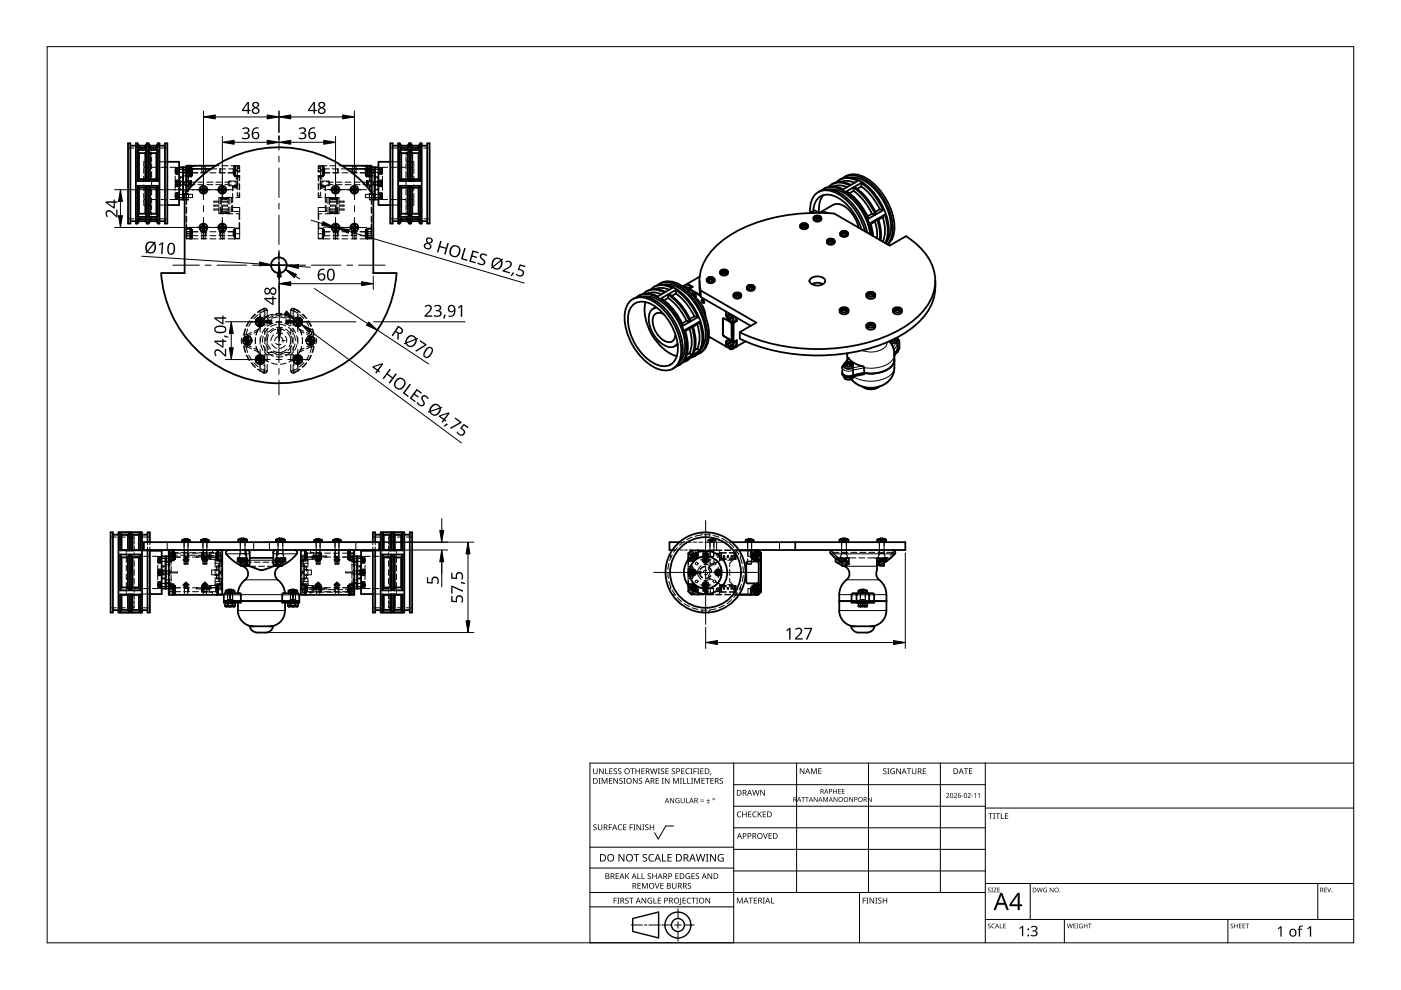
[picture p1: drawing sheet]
<svg xmlns="http://www.w3.org/2000/svg" width="297mm" height="210mm" viewBox="0 0 297 210" stroke-linecap="round" stroke-linejoin="round" font-family="sans-serif">
<g fill="none" stroke="#000" stroke-width=".21">
<path d="M27.1 31.4h1.3M29 31.4h1.3M29.1 31.3l.4 .3M29.5 31.6h1.3M29.5 31.3v.3M30.5 35.5h1.1M30.5 34.7v.6M30.5 35.7v1.1M30.5 37.3v1.3M30.5 39.2v1.2M30.8 31.3v.3M30.9 31.4l1.2 .1"/>
<path d="M31.1 31.3l-.3 .3M31.5 31.3l.3 .3M31.8 31.6h1.3M31.8 31.3v.3M32.1 34.3h-1.6v.2M32.1 31.6v.3M32.1 32.2v.7M32.1 33.3v.9M32.1 34.7v1.1M32.1 36.4v1.2M32.1 38.3v1.2M32.2 35.5h1.3"/>
<path d="M33.1 31.3v.3M33.5 31.3l-.4 .3M33.8 34.3h1.7M33.8 31.4h1.7M34.1 35.5h1.3M36 35.5h1.1v.2M37.1 35.6h.6v.3M37.1 38.2h.6v.4M37.1 36v.8M37.1 37.4v1.2M37.1 39.2v1.2M37.2 39l.2 .6"/>
<path d="M37.2 39h.1M37.2 38.8h.1M37.2 36.4l.2 .5M37.2 36.3v.1M37.2 36.1h.1M37.2 38.7h.4M37.3 38.5l-.1 .3M37.3 38.8v.2M37.3 35.8l-.1 .3M37.3 36.2v.1M37.3 38.4h.1M37.3 35.8h.1"/>
<path d="M37.3 35.8l.3 .1v.2M37.3 38.4l.3 .2v.1M37.3 39.4h.1M37.4 38.2l-.1 .3M37.4 35.6l-.1 .2M37.4 36.5v.4M37.4 39.2v.4M37.4 35.6v.3M37.4 38.2v.4M37.6 36.1h.1M37.6 36.3v.1M37.6 38.7v.1"/>
<path d="M37.6 39h.1M37.6 36.4v.1l-.3 .2M37.6 39v.2l-.3 .2M37.6 38.8h.1M37.6 36.1v.1M37.6 36.3h.1M37.6 38.8v.2M37.6 36.2v.1M37.6 39h-.4M37.6 39h-.3M37.6 36.1v.3M37.6 36.1h-.4l.4 .1"/>
<path d="M37.6 36.3h-.4M37.6 38.8h-.4h.4M37.6 36.3l-.4 .1h.4M37.6 36.2h.1M37.7 39.2h2.3M37.7 36.5v.4h-.6M37.7 39.2v.4h-.6M37.7 39.3h.1M37.7 36.6h.1M38.2 37.7l.1-.1v.2M38.2 38.3v1.2M38.2 40v.2h.6"/>
<path d="M38.3 40v.2l-.1-.1M38.3 38.3v1.2M38.8 38.5v.8M38.8 35.8v.8M38.8 37.6h-.6v.2M39 38.6v.6zM39 35.9v.7zM39.5 39.4h.5M39.5 35.2h.9M39.5 38.3h1.1v1.2h-1.1M39.5 35.4h.5v.2M39.5 36.4h.5"/>
<path d="M39.5 35.5h.5M39.5 35.7l1.3 .1-.1 1.3M39.5 38.4h.5M39.5 35.2h.1M39.6 37.2v.1M40 36.6h-2.3M40 37.3h-1.2M40 37.2v.1M40 39.4v1.2M40 35.8v1.4M40 37.3v2.1M40 38.6h-2.3"/>
<path d="M40 35.9h-2.3M40 36.7h-1.2M40 37.2h-.5M40 37.3h-.5M40 36.3h-.5M40.2 39h.1M40.2 39l.1 .3M40.2 38.8h.1M40.3 38.5l-.1 .3M40.3 39.3l.3 .2M40.3 38.8v.2M40.3 38.5h.1"/>
<path d="M40.3 38.8h.1M40.3 37.1h.1M40.3 36.5l.1 .6M40.3 37.1v.2M40.3 35.4l.5 .4v1.3h-.5M40.3 36.1h.3M40.4 39v.3M40.4 38.5h.1M40.4 35.2l-.1 .7M40.4 39.3h-.1M40.4 38.5v.5M40.4 39h-.2"/>
<path d="M40.4 37.1h.1M40.4 36.8h.1M40.6 38.4l-.3 .1M40.6 38.6h.7M40.6 35.7h.1M40.6 36.3v.2M40.6 36.7h-.3M40.6 35.7h-.3M40.6 36.3h-.3M40.6 35.7v.6M40.6 36.5v.2M40.6 36.7h.1"/>
<path d="M40.7 37.1h.1M40.7 36.4l.1 .1M40.7 36.4l-.1 .1M40.7 36.8h.1M40.8 36.8l-.1 .1M40.8 37.1h-.1M40.8 36.6l-.1 .1M40.8 36.4l-.4 .3 .2-.2M40.8 36.4h.1M40.8 36.6l-.4 .3 .3-.2-1.2 .1M40.8 36.8l-.5 .1M40.8 36.6l-.4 .5"/>
<path d="M41.3 35.1l-.8 .1M41.3 39.2h-.7M42 38.6h1.2M42 36.6h-1.2M42.7 35.1l.1 .1M43.2 39.2h-1.2M43.3 39.9h-.3l-.2 .3M43.3 39.9v-.1a.42 .42 0 0 0-.6 .4M43.5 35.2v1.3h-.7v-1.3M43.5 35.2h-.7M43.6 35.1l-.1 .1M43.6 35.8v.8z"/>
<path d="M43.9 38.6h1.2M43.9 36.6h-1.4M44.7 35.8h1.2M45.1 39.2h-1.2M45.7 35.1h.7M45.8 38.6h1.2M45.8 36.6h-1.3M46.6 35.8h1.2M46.6 35.9l.1-.1v.8zM47 39.2h-1.2M47.1 35.1h1.2M47.3 39.9h-.3l-.2 .3"/>
<path d="M47.3 39.9l-.1-.1a.44 .44 0 0 0-.5 .4M47.7 38.6h.7M47.8 36.6h-1.4M48.4 39.2h-.7M48.5 35.8l1.4 .1M49 35.1l1.8 .1M49.1 38.6h-.7v.6h.7M49.3 39.8h.8M49.5 36.8h.4M49.5 36.6h-1.2M49.5 36.4l.4 .3M49.5 36.6l.4 .3"/>
<path d="M49.6 35.1v.9h.7M49.7 39.2h.6M49.7 38.6h.6M49.7 35.7h.2M49.7 36.3h.2M49.7 36.7h.1M49.7 35.7h.1M49.7 37.4l1.1-.1-.1 .1M49.7 37.4h1M49.9 37.3v-2l-.2-.2v2.3M49.9 35.9v-.5l-.4 .4v1.3h.4M49.9 36.5v.6l-.4-.5"/>
<path d="M49.9 36.7h-.2M49.9 36.1h-.2M50.1 38.4h-1.5v1h1.5M50.1 38v-.8h.7v1.1M50.1 39.5h-.8v1M50.1 38.6v1.3h.2M50.3 35.7h.5M50.3 38.9v1.3M50.3 37.2h.1v.5l-.3 .2M50.3 35.7h.1M50.3 38.6v.6M50.7 37.4v1"/>
<path d="M50.7 39v1.3M50.8 35.4h-.5v2.9M50.8 35.2v1.2h-.5M50.8 36.3h-.5M50.8 38.9v1.3M50.8 35.2h-1M67.5 35.2h1M67.5 35.4h.5v2.9M67.5 38.9v1.3M67.5 35.2v1.2h.5M67.5 36.3h.5M67.6 37.4l-.1-.1 1.1 .1"/>
<path d="M67.6 37.4v1M67.6 39v1.3M67.6 37.4h1M67.9 38.6v.6h.7M67.9 38.6l.1 1.6M67.9 38.6h.7M68 35.7h-.5M68 37.2h-.2v.5l.4 .2M68 35.7h.1M68.2 39.8h.8M68.2 38v-.8h-.7v1.1M68.2 38.4h1.5v1h-1.5"/>
<path d="M68.2 39.5h.8v1M68.2 38.6v1.3h-.2M68.3 36.1h.3M68.4 35.4l.4 .4v1.3h-.4M68.4 35.4l.4 .4v.8l-.4 .5-.1-.6M68.4 37.3v-2l.2-.2v2.3M68.4 35.4l-.1 .5M68.6 35.7h-.3M68.6 35.7v.6h-.3M68.6 36.5v.2M68.6 36.7h.1M68.6 36.7h-.3"/>
<path d="M68.6 35.7h.1M68.6 35.1v.9h-.6M68.7 35.1v.9h-.7M68.8 36.8h-.4M68.8 36.4l-.4 .3M69.2 38.6h.7v.6h-.7M69.3 35.1l-1.8 .1M69.8 35.8l-1.4 .1M69.9 38.6h.7M70 36.6h-1.2l-.4 .3M70.6 39.2h-.7M71.2 35.1h-1.3"/>
<path d="M71.3 38.6h1.2M71.3 39.9h-.3l-.2 .3M71.3 39.9l-.1-.1a.44 .44 0 0 0-.5 .4M71.6 35.8v.8zM71.7 35.8h-1.3M71.9 36.6h-1.4M72.5 39.2h-1.2M72.6 35.1h-.8M73.2 38.6h1.2M73.6 35.8h-1.3M73.8 36.6h-1.3M74.4 39.2h-1.2"/>
<path d="M74.6 35.9l.1-.1v.8zM74.7 35.1l.1 .1M75.1 38.6h1.2M75.4 39.9l-.1-.1a.42 .42 0 0 0-.6 .4l.3-.3h.3h-.3l-.2 .3M75.5 35.2v1.3h-.7v-1.3M75.5 35.2h-.7M75.6 35.1l-.1 .1M75.8 36.6h-1.4M76.3 39.2h-1.2M77 38.6h.7M77 35.1l.8 .1M77.5 36.6l1.3 .2"/>
<path d="M77.5 37.1h.1M77.5 36.8h.1M77.5 36.4l.4 .3-.4-.3v.7M77.5 36.8l.4 .1M77.5 36.6h-1.2M77.5 36.6l.4 .3-.4-.2M77.5 36.6l.4 .4M77.5 36.4v.1M77.5 36.8v.1M77.7 38.4l.3 .1M77.7 35.7h.2M77.7 36.3h.2"/>
<path d="M77.7 36.7h.1M77.7 35.7v1M77.7 35.7h.1M77.7 39.2h-.7M77.9 36.8v.1M77.9 37.1h.1M77.9 39.3h.1M77.9 38.5h.1M77.9 39h.2M77.9 35.2v.2M77.9 38.5v.8M77.9 35.4l-.4 .4v.8l.4 .5"/>
<path d="M77.9 36.5v.8M77.9 36.7h-.2M77.9 37.1h-.4M77.9 35.4v.5M77.9 36.1h-.2M78 38.5l.1 .3M78 39.3l-.3 .2M78 38.8v.2M78 38.5h.1M78.1 38.8h-.2M78.1 39h.1M78.1 38.8h.1"/>
<path d="M78.1 39l-.1 .3M78.3 38.4h.5M78.3 37.2h.5M78.3 37.3h.5M78.3 36.3h.5M78.3 39.4h.5M78.3 35.8v2.8M78.3 35.5h.5M78.7 37.2v.1M78.8 35.2h-.1M78.8 38.3h-1.1v1.2M78.8 35.7l-1.3 .1v1.3"/>
<path d="M78.8 35.2h-.9M78.8 39.5h-1.1M78.8 35.4h-.5v.2M78.8 36.4h-.5M79.3 35.9v.7zM79.3 38.6v.6zM79.4 39.2l.1 .1M79.4 36.6h.1M79.5 36.7h-1.2M79.5 38.5l-.1 .1M79.5 35.8l-.1 .1M79.5 37.3h-1.2"/>
<path d="M80 38.3v1.2M80 40v.2M80 37.6l.1 .2M80 37.6v.2M80 37.6h-.6M80.1 39.9l-.1 .3M80.1 38.3v1.2M80.5 36.5v.4h.6M80.5 39.2v.4h.6M80.5 36.6h.1M80.5 39.3h.1M80.5 36.6h-2.2"/>
<path d="M80.5 39.2h-2.2v1.2M80.6 35.6v.3M80.6 38.2v.4M80.6 36.5v.4M80.6 39.2v.4M80.7 36.3h.4l-.4 .1M80.7 36.3h.1M80.7 36.2h.1M80.7 38.8h.4h-.4M80.7 39h.1M80.7 38.8h.1M80.7 36.1h.1"/>
<path d="M80.7 36.3v.1M80.7 38.7v.1M80.7 36.2v.1M80.7 38.8v.2M80.7 36.3h.4M80.7 39h.4h-.4M80.7 39h.4M80.7 36.1v.3M80.7 36.4v.1l.3 .2M80.7 39v.2l.3 .2M80.7 36.1v.1M80.9 35.6l.1 .2"/>
<path d="M80.9 38.2l.1 .3M80.9 35.6v.3M80.9 38.2v.4M80.9 36.5v.4M80.9 39.2v.4M81 36.2v.1M81 35.8l.1 .3M81 38.8v.2M81 38.5l.1 .3M81 35.8l-.3 .1v.2M81 38.4l-.3 .2v.1M81 36.7h.1"/>
<path d="M81 39.4h.1M81 35.8h.1M81 38.4h.1M81.1 36.4l-.2 .5M81.1 36.4h.1M81.1 36.1h.1M81.1 39l-.2 .6M81.1 39h.1M81.1 38.8h.1M81.1 35.6h-.6v.3h-2.2M81.1 38.2h-.6v.4h-2.2M81.1 36v.8"/>
<path d="M81.1 37.4v1.2M81.1 39.2v1.2M81.1 36.1h-.4M81.1 38.7h-.4M81.1 36.1l-.4 .1M82.2 35.5h-1.1v.2M82.7 34.3h1.7M82.7 31.4h1.7M82.8 35.5h1.3M84.7 35.5h1.3M84.7 31.3l.4 .3M85.1 31.3v.3"/>
<path d="M86.1 34.7v1.1M86.1 36.4v1.2M86.1 38.3v1.2M86.1 34.3h1.6v.2M86.1 31.6v.3M86.1 32.2v.7M86.1 33.3v.9M86.4 31.6h-1.3M86.4 31.3v.3M86.6 35.5h1.1M86.7 31.3l-.3 .3M87.1 31.3l.3 .3"/>
<path d="M87.3 31.4l-1.2 .1M87.4 31.3v.3M87.7 34.7v.6M87.7 35.7v1.1M87.7 37.3v1.3M87.7 39.2v1.2M87.9 31.4h1.3M88.7 31.6h-1.3M88.7 31.3v.3M89.1 31.3l-.4 .3M89.8 31.4h1.3M27.1 46.4h1.3"/>
<path d="M29 46.4h1.3M29.5 46.2l-.4 .3M29.5 46.2v.3M30.5 42.3h1.1M30.5 43.3v.2h1.6M30.5 42.5v.6M30.5 41v1.1M30.8 46.2l.3 .3M30.8 46.2h-1.3M30.8 46.2v.3M31.8 46.2l-.3 .3M31.8 46.2v.3"/>
<path d="M32.1 46.3l-1.2 .1M32.1 43.6v.9M32.1 44.9v.7M32.1 45.8v.4M32.1 40.2v1.2M32.1 42v1.1M32.2 42.3h1.3M33.1 46.2h-1.3M33.1 46.2l.4 .3M33.1 46.2v.3M33.8 43.5h1.7M33.8 46.4h1.7"/>
<path d="M34.1 42.3h1.3M37.1 40.9h.6v.3h2.3M37.1 42.1v.2h-1.1M37.1 41v.8M37.2 41.7h.1M37.2 41.7l.1 .4M37.2 41.5h.1M37.2 41.4l.4 .1M37.2 41.4h.4M37.3 42.1l.1 .2M37.3 41.5v.2M37.3 41.1h.1"/>
<path d="M37.3 41.1l.3 .1v.2M37.3 42h.1M37.4 40.9l-.2 .6M37.4 41.9v.3M37.4 40.9v.4M37.6 41.4v.1M37.6 41.7v.2l-.3 .1M37.6 41.6h.1M37.6 41.5v.1M37.6 41.4v.3M37.6 41.7h-.4M37.6 41.6v.1"/>
<path d="M37.6 41.6l-.4 .1M37.6 41.5h.1M37.7 41.2h.1M37.7 41.9v.1M38.8 40.5h1.2M38.8 41.2v.8M39 41.2v.7zM39.1 42.3h.9M39.5 50.5h1M39.5 41.1v.1M39.5 40.8v.7M39.5 42.1v1.3"/>
<path d="M39.5 44v1.3M39.5 45.9v1.3M39.5 47.8v.7M39.5 48.6v1.9M39.5 48.5v.1M39.5 49l.1 .1M39.5 50.5l.1 .1M39.5 48.6h.1M39.5 49.9l.1 .1M39.5 47.5l.1 1.1M39.5 49.1v1M39.5 41.2h1.3v.7h-1.3"/>
<path d="M39.5 41.9v.1M39.5 41.2v.7M39.6 49.1h2.4M39.6 48.4l-.1 .1M39.6 40.7v.6M39.6 42v1.2M39.6 43.9v1.3M39.6 45.8v1.3M39.6 47.7v.7M39.6 48.6v2M39.6 50l-.1 .1M39.6 50.5l-.1 .1"/>
<path d="M39.6 48.4h1M39.6 48.6l.8-.1-.1 2.1M39.6 49.1l-.1 .1M40 41.9h-2.3v.3h-.6M40 41.1h-1.2M40 42.2v.2h-.5M40 41.1v.8M40.3 49.1l.1 .1M40.3 50.2h.1M40.3 49h.1M40.3 48.7h.1M40.3 48.9l.4 .1"/>
<path d="M40.3 48.7h.5v1.3l-.4 .4M40.3 49.1h.3M40.3 49.5h.3M40.3 49.6h.3v.3M40.4 50.1l.4 .1M40.4 49h.4M40.4 48.7l.4 .4M40.4 49h.1M40.4 50.6h-.1M40.4 48.6l-.1-.1v2.1M40.4 50.4h.1M40.4 48.9h.1"/>
<path d="M40.4 50.1h.1M40.5 48.9l.3 .3M40.5 48.9l.2 .2M40.6 48.4l-1.1 .1M40.6 50h-.3M40.6 48.4v2.2l-.2-.1M40.6 49.1h.1M40.6 50.1h-.3M40.6 50.1h.1M40.6 49.9l-.2 .1M40.7 50l-.3 .3M40.7 50.2h.1"/>
<path d="M40.7 49.8h.1M40.7 49h.1M40.7 48.7h.1M40.7 49.1l.1 .1M40.7 49.4h.1M40.7 48.7v1.7M40.7 49.8l-.1 .1M40.7 50.4l-.4 .1 .4-.1M40.7 49.4l-.3-.3 .4 .3M40.7 50.2h-.4M40.7 48.7h-.4M40.7 50.4h.1"/>
<path d="M40.8 48.7h-.1M40.8 50.4l-.1 .1M42 50.6h-2.4M42 50h-2.4M42.8 50.6h-.1M43 48.5h.3l.2-.3-.2 .3zM43 40.6l.3-.1 .2-.3-.2 .3zM43.3 47.9h-.3l-.2 .3M43.3 47.9v-.1a.42 .42 0 0 0-.6 .4M43.5 50.6h-.7M43.5 50.6v-1.3h-.7v1.3M43.5 50.6h.1"/>
<path d="M43.5 48.2l-.1 .4h-.5M43.5 40.2l-.1 .4h-.5M43.6 49.1v.9zM43.9 50.6h-1.3M43.9 50h-1.3M43.9 49.1h-1.4M45.8 49.1h-1.3M45.8 50.6h-1.3M45.8 50h-1.3M46.4 43.5h-1.1v.2h1.1M46.4 42.7h-1.1v.2h1.1M46.4 44.3h-1.1v.2h1.1"/>
<path d="M46.4 43.9v1.4h2v-.2M46.6 49.2l.1-.1v.9zM46.7 43.9v1.4h.7M46.8 50.6h-.1M46.9 43.5h1.3v.2h-1.3M46.9 42.7h1.3v.2h-1.3M46.9 44.3h1.3v.2h-1.3M46.9 41.9v1.4M46.9 44.9h.1M46.9 42.3h.1M46.9 45.1h1.5M46.9 42.1h1.5"/>
<path d="M46.9 44.9h1.2v.4M46.9 43.9v1.4M46.9 40.6l.4-.1 .2-.3-.2 .3zM46.9 48.5h.4l.2-.3-.2 .3zM47.3 47.9h-.3l-.2 .3M47.3 47.9l-.1-.1a.44 .44 0 0 0-.5 .4M47.4 41.9h-.7v1.4M47.5 50.6h-.7M47.5 50.6v-1.3h-.7v1.3M47.5 50.6h.1M47.5 48.2a.44 .44 0 0 1-.6 .4M47.5 40.2a.44 .44 0 0 1-.6 .4"/>
<path d="M47.7 50.6h-1.3M47.7 50h-1.3M47.8 49.1h-1.4M47.8 41.9v.4M47.8 44.9v.4M48 41.9h1.4M48.1 42.3h.1M48.1 44.9v.2M48.1 44.9h.1M48.1 42.1v.2M48.1 42.1h.1M48.1 41.9v.4h-1.2"/>
<path d="M48.4 42.1h.1M48.4 42.1v-.2h-2v1.4M48.4 42.1v1.2M48.4 43.9v1.2M48.7 41.9v1.4M48.7 43.9v1.4M49.1 41.9v1.1M49.1 43.7v1.1M49.3 44h1.5v2.6M49.3 41v1.9M49.3 43.6v1l-.2 .2M49.4 45.3h-1.4"/>
<path d="M49.5 49.1h-1.2M49.5 50l.4 .4M49.7 49.1h.2M49.7 50.1h.2M49.7 50.1h.1M49.7 49.1h.1M49.7 48.4h1M49.7 48.4l1.1 .1-.1-.1M49.7 48.4v2.2l.2-.1v-2M49.9 49.2l-.4 .2M49.9 49.9l-1.6 .1M49.9 49h-.4"/>
<path d="M49.9 48.9l-.4 .3M49.9 48.7l-.4 .4M49.9 49.2v-.5h-.4v1.3M49.9 49.9v.5l-.4-.4M49.9 49.5h-.2M49.9 49.6h-.2M50 45.3h.8M50.3 40.7v.8h.5M50.7 40.9v1M50.7 45.3v1.2M50.7 47.2v1.2M50.8 50.5l-2.5 .1"/>
<path d="M50.8 40.9v1h-.8M50.8 44.8h-1.7M50.8 47.2v3.3M50.8 50.5h-1M67.5 50.5l2.5 .1M67.5 50.5h1M67.5 40.9v1h.7M67.5 47.2v3.3M67.5 44.8h1.7M67.5 45.3h.7M67.6 48.4h1M67.6 40.9v1"/>
<path d="M67.6 45.3v1.2M67.6 47.2v1.2M67.6 48.4l-.1 .1 1.1-.1M68 40.7v.8h-.5M68.3 49.2v-.5h.5v1.3M68.3 49.1h.3M68.3 49.5h.3M68.4 48.7l.4 .4v.9l-.4 .4-.1-.5M68.4 48.9l.4 .3M68.4 49.9l1.6 .1M68.4 49.2l.4 .2M68.4 49h.4"/>
<path d="M68.6 48.4v2.2l-.2-.1v-2M68.6 49.1v.5h-.3M68.6 49.9v.2M68.6 50.1h.1M68.6 50.1h-.3M68.6 49.1h.1M68.9 41.9h1.3M68.9 45.3h1.3M69 44h-1.5v2.6M69 41v1.9M69 43.6v1l.2 .2M69.2 41.9v1.1"/>
<path d="M69.2 43.7v1.1M69.5 41.9v1.4M69.5 43.9v1.4M69.9 45.1h1.5M69.9 43.9v1.4h2v-1.4M69.9 42.1h.1M70 49.1h-1.2M70.2 41.9v.4h1.2M70.2 42.1h.1M70.2 42.1v.2M70.2 44.9h.1M70.2 42.3h.1"/>
<path d="M70.2 44.9v.2M70.5 41.9v.4M70.5 44.9v.4M70.6 50.6h1.3M70.6 50h1.3M70.8 50.6h-.1M70.9 41.9h.7v1.4M71 48.5h.3l.2-.3-.2 .3zM71 40.6l.3-.1 .2-.3-.2 .3zM71.3 47.9h-.3l-.2 .3M71.3 47.9l-.1-.1a.44 .44 0 0 0-.5 .4M71.4 42.1h-1.5"/>
<path d="M71.4 44.9h.1M71.4 42.3h.1M71.4 43.5h-1.4v.2h1.4M71.4 42.7h-1.4v.2h1.4M71.4 44.3h-1.4v.2h1.4M71.4 41.9v1.4M71.4 43.9v1.4M71.4 44.9h-1.2v.4M71.5 50.6v-1.3h-.7v1.3M71.5 50.6h-.7M71.5 50.6h.1M71.5 40.2a.44 .44 0 0 1-.6 .4"/>
<path d="M71.5 48.2a.44 .44 0 0 1-.6 .4M71.6 43.9v1.4h-.7M71.6 49.1v.9zM71.9 49.1h-1.4M71.9 43.3v-1.4h-2v1.4M71.9 43.5h1v.2h-1M71.9 42.7h1v.2h-1M71.9 44.3h1v.2h-1M72.5 50.6h1.3M72.5 50h1.3M73.8 49.1h-1.3M74.4 50.6h1.3"/>
<path d="M74.4 50h1.3M74.6 49.2l.1-.1v.9zM74.8 50.6h-.1M74.9 48.5h.4l.2-.3-.2 .3zM74.9 40.6l.4-.1 .2-.3-.2 .3zM75.4 47.9l-.1-.1a.42 .42 0 0 0-.6 .4l.3-.3h.3h-.3l-.2 .3M75.5 50.6h.1M75.5 50.6v-1.3h-.7v1.3M75.5 50.6h-.7M75.5 40.2a.4 .4 0 0 1-.6 .4M75.5 48.2a.4 .4 0 0 1-.6 .4M75.8 49.1h-1.4"/>
<path d="M76.3 50.6h2.4M76.3 50h2.4M77.5 50h.1M77.5 50.4h.1M77.5 50.2h.1M77.5 49.4h.1M77.5 49h.1M77.5 48.7h.4M77.5 50l.4 .4M77.5 48.7v1.7M77.5 49.8h.1M77.5 50.4v.1"/>
<path d="M77.5 48.7h.1M77.5 50l.4 .3M77.5 49.1l.4-.2-.4 .2M77.5 48.7v.7l.4-.2-.4 .2M77.7 49.1h.2M77.7 50.1h.2M77.7 50.1h.1M77.7 49.1h.1M77.7 50h.3M77.7 48.4v2.2l.2-.1M77.7 48.4h1M77.7 48.4l1.1 .1-.1-.1"/>
<path d="M77.9 50.4v.1M77.9 50l-.4-.2v.6h.4h-.4M77.9 50.1l-.4 .1h.4M77.9 48.5v1.9M77.9 50.2h.1M77.9 48.7h.1M77.9 50.6h.1M77.9 48.5l.1 .1M77.9 49h.1M77.9 48.7l-.4 .4v.9l.4 .4M77.9 49h-.4M77.9 48.6l.1 2-.1-.2"/>
<path d="M77.9 49.5h-.2M77.9 49.6h-.2M77.9 48.7h-.4M77.9 48.9l-.4 .1M78 49.1l-.1 .1M78.3 41v.8M78.3 42.1v.3h.5M78.3 41.9h2.2l.1 .3M78.3 42.3h.8M78.3 40.5h1.2M78.7 49.1h-2.4M78.7 40.7v.6"/>
<path d="M78.7 42v1.2M78.7 43.9v1.3M78.7 45.8v1.3M78.7 47.7v.7M78.7 50l.1 .1M78.7 49.1l.1 .1M78.7 50.5l.1 .1M78.7 41.9l.1 .1M78.7 49.1l.1 1M78.7 41.2v.7M78.7 41.2h-1.2v.7h1.2M78.8 41.1l-.1 .1"/>
<path d="M78.8 47.5l-.1 1.1h-.8M78.8 40.8v.7M78.8 42.1v1.3M78.8 44v1.3M78.8 45.9v1.3M78.8 47.8v2.7M78.8 49l-.1 .1M78.8 50.5l-.1 .1M78.8 50.5h-1M78.8 48.6l-.1-.1v2.1M78.8 49.9l-.1 .1M79.3 41.2v.7z"/>
<path d="M79.4 41.9l.1 .1M79.5 41.2h-.1M79.5 41.1h-1.2M80 40.2h-.6M80.5 41.9v.3h.6M80.5 41.9l.1 .1M80.6 40.9l-.1 .3h-2.2M80.7 41.6v.1M80.7 41.6l.3 .1M80.7 41.5l.4-.1-.4 .1M80.7 41.5h.1M80.7 41.5v.1"/>
<path d="M80.7 41.4v.1M80.7 41.7h.4M80.7 41.6h.1M80.7 41.7v.2l.3 .1M80.7 41.4v.3M80.9 40.9l.2 .6M80.9 40.9v.4M80.9 41.9v.3M81 42.1l-.1 .2M81 41.5v.2M81 42h.1M81 41.1l-.3 .1v.2"/>
<path d="M81.1 41.7h.1M81.1 41.7l-.1 .4M81.1 41.5h.1M81.1 40.9h-.6l.1 .3M81.1 42.1v.2h1.1M81.1 41v.8M81.1 41.4h-.4M82.7 43.5h1.7M82.7 46.4h1.7M82.8 42.3h1.3M84.7 42.3h1.3M85.1 46.2h1.3"/>
<path d="M85.1 46.2l-.4 .3M85.1 46.2v.3M86.1 46.3l1.2 .1M86.1 40.2v1.2M86.1 42v1.1M86.1 43.6v.9M86.1 44.9v.7M86.1 45.8v.4M86.4 46.2l.3 .3M86.4 46.2v.3M86.6 42.3h1.1M87.4 46.2h1.3"/>
<path d="M87.4 46.2v.3M87.4 46.2l-.3 .3M87.7 43.3v.2h-1.6M87.7 41v1.1M87.7 42.5v.6M87.9 46.4h1.3M88.7 46.2l.4 .3M88.7 46.2v.3M89.8 46.4h1.3M51.3 71.6l-.2 .6 .2 .7M51.6 71.6v1.3M51.6 73.5l.4 1.2"/>
<path d="M51.7 73.3l.8 .3M51.7 72.8a.96 .96 0 0 0 1.2 .2 .94 .94 0 0 1-1.1-.2M51.8 71.6l.5-.3a.95 .95 0 0 0-.8 .9zM51.8 72.1h.2M51.9 71.3h1.1l.5 .9-.5 .9h-1.1l-.5-.9zM52 72.3h.3M52 72.1h.3M52 72.1v.2M52 72.3l-.2 .1M52 69.7l-.4 1.3M52 71.5a.9 .9 0 0 0-.4 1M52.2 75.3l.6 1.1"/>
<path d="M52.2 72.1h-.5v.3h.5M52.2 72.1h.1M52.2 72.4h.1M52.3 72.1h.1M52.3 72.3h.1M52.3 72.3v.1M52.3 72.2v.2M52.3 72.4v.6M52.3 73h.3M52.3 71.5v.6M52.3 71.5h.3M52.3 71.5l.1 .2"/>
<path d="M52.4 72.1h.1M52.4 72.4h.1M52.4 72.3l-.1 .1M52.4 72.1h-.1M52.4 72.3v.1M52.4 72v.1M52.4 72.7h.2M52.4 71.7v.3M52.4 72.4v.3M52.4 72.7l-.1 .2M52.4 72h.1M52.4 72.4h-.1"/>
<path d="M52.5 70.9l-.8 .3M52.5 73.6l.8 .4M52.5 70.9v.3M52.5 71.2h.1M52.5 73.2v.4M52.5 73.2h.1M52.6 71.7v.3M52.6 72.4v.3M52.6 72h.1M52.6 71.7h-.2M52.6 72.7v.2M52.6 72.4h.1"/>
<path d="M52.6 72v.1M52.6 72.3l.1 .1M52.6 72.3v.1M52.6 72.1h.1M52.6 71.4a.81 .81 0 0 1 .7 .8M52.6 72.4v.6M52.6 71.5v.5M52.6 72l.1 .1M52.6 71.5v.2M52.7 72.1h-.1M52.7 71.9h-.4l-.3 .3M52.7 72.2v.2"/>
<path d="M52.7 72.1l.5 .1v.2h-.5M52.7 72.1h.1M52.7 72.3h-.1M52.7 72.3h.3M52.7 72.1h.3M52.7 72.3h.1M52.7 72.3v.1M52.7 71.8l-.1-.1a.53 .53 0 0 0-.7 .5M52.7 71.8a.55 .55 0 0 0-.8 .4M52.8 71.7l-.3-.1a.65 .65 0 0 0-.7 .6M52.8 68l-.6 1.1M52.9 72.2a.44 .44 0 0 1-.7 .4"/>
<path d="M52.9 71.4a.9 .9 0 0 1 .4 1.2 .96 .96 0 0 0-.4-1.2zM53 72.2a.53 .53 0 0 1-.8 .5l.1 .1a.53 .53 0 0 0 .7-.6M53 72.1v.2M53 72.3l.2 .1M53.1 72.8a.92 .92 0 0 1-1.1 .2M53.1 72.2a.69 .69 0 0 1-1 .6M53.2 72.1h-.2M53.2 76.9l.9 1M53.3 70.5l-.8 .4M53.9 74.2l.9 .4M54.1 66.6l-.9 .9M54.1 71.6v1.3"/>
<path d="M54.2 71.6v1.3M54.2 67.7l.9-.5 1 .5v1.1l-1 .5-.9-.5zM54.2 75.7l.9-.5 1 .5v1l-1 .6-.9-.6zM54.3 73.5l.4 1.1M54.3 73.5l.2 .7M54.4 76.8a1.01 1.01 0 0 0 1.2 .3M54.4 68.8a1 1 0 0 0 1.2 .3M54.5 70.3l-.2 .7M54.5 74.2l.3 .4M54.6 66.2l1.4-.9a.49 .49 0 0 1 .6 .5v1.3M54.6 67.3h1.1l.5 .9-.5 .9h-1.1l-.5-.9zM54.6 75.3h1.1l.5 .9-.5 .9h-1.1l-.5-.9z"/>
<path d="M54.7 69.9l-.8 .3M54.7 69.9l-.2 .4M54.7 75.6a.75 .75 0 0 0-.3 .9M54.7 67.6a.75 .75 0 0 0-.3 .9M54.7 74.6l.8 1M54.7 69.9l-.4 1.1M54.8 74.6h.1M54.9 75.3a1 1 0 0 0-.7 1M54.9 67.3a1 1 0 0 0-.7 1M55.2 75.5a.77 .77 0 0 1 .7 .8M55.2 67.5a.77 .77 0 0 1 .7 .8M55.3 75.9l-.1-.1a.45 .45 0 0 0-.5 .5"/>
<path d="M55.3 67.9l-.1-.1a.45 .45 0 0 0-.5 .5M55.4 75.8h-.1a.53 .53 0 0 0-.7 .5M55.4 67.8l-.1-.1a.53 .53 0 0 0-.7 .6M55.4 75.8a.55 .55 0 0 0-.8 .5M55.4 67.8a.55 .55 0 0 0-.8 .5M55.5 68.8l-.8 1.1M55.5 76.3l-.2 .3h-.4M55.5 68.3l-.2 .3h-.4M55.6 75.5a.83 .83 0 0 1 .4 1.1M55.6 67.5a.83 .83 0 0 1 .4 1.1M55.6 76.3a.51 .51 0 0 1-.7 .4l.1 .1a.52 .52 0 0 0 .7-.5M55.6 68.3a.51 .51 0 0 1-.7 .4"/>
<path d="M55.7 68.3a.55 .55 0 0 1-.8 .4M55.7 76.8a.81 .81 0 0 1-1 .1M55.7 68.8a.8 .8 0 0 1-1 .1M55.9 76.1l1.1 .7M56 75.2h1.9M56.3 72.9l.6 1.2M56.4 67.1l-.4 .5M56.5 67.1l.1 .1M56.5 67.1h-.1M56.6 71l-.3 1.2M56.6 67.2h.1M56.6 77.3v1.4a.53 .53 0 0 1-.7 .4l-1.3-.8"/>
<path d="M56.6 67.8v1.3M56.6 69.7v1.3M56.6 71.6v1.3M56.6 73.5v1.3M56.6 75.4v1.3M56.7 72.9l.7 1.1M56.9 71l-.3 1.2M57 67.7l-1.1 .7M57.4 74.5l1.2 .5M57.6 77l1.2 .2M57.6 72.9l.4 .6 .6 .3M57.9 66.6l-1.5 .5"/>
<path d="M57.9 74.4l1.2 .3M58 69.7l-1.1 .7M58 71l-.4 .6-.2 .6M58.5 69.8l-1.1 .7M58.5 66.5h1.3M58.5 75.2h1.3M58.6 70.7a1.5 1.5 0 0 1 1.3 .1M58.6 69.4l1.3 .1M58.8 67.2l-1.2 .3M59.1 69.7l1.3 .4M59.4 67.2l1.3 .3M60.4 66.6l1.4 .5"/>
<path d="M60.4 75.2h1.9M60.5 71.3a1.41 1.41 0 0 1 .2 1.3M60.5 73.2l-.5 .5-.7 .2M60.5 69.8l1 .9M60.5 74.7l-1.2 .4M60.7 77l-1.3 .2M60.9 70.5l.4 .5 .3 .6M60.9 74l-1.1 .6M61.3 67.7l1.1 .7M61.6 72.2l-.3 1.3M61.6 77.3v1.3a.52 .52 0 0 0 .8 .5l1.3-.8M61.6 67.8v1.3"/>
<path d="M61.6 69.7v1.3M61.6 71.6v1.3M61.6 73.5v1.3M61.6 75.4v1.3M61.7 67.2h-.1M61.7 67.1v.1M61.7 67.1h.1M61.8 71.3l.1 1.3M61.8 73.2l-.7 1.1M61.8 67.1h.1M61.8 67.1h-.1M61.8 67.1l.5 .5"/>
<path d="M62.2 75.7l.9-.5 1 .5v1.1l-1 .5-.9-.5zM62.2 67.7l.9-.5 1 .5v1l-1 .6-.9-.6zM62.4 76.1l-1.1 .7M62.4 76.8a1.01 1.01 0 0 0 1.2 .3M62.4 68.8a1 1 0 0 0 1.2 .3M62.6 67.3h1.1l.5 .9-.5 .9h-1.1l-.5-.9zM62.6 75.3h1.1l.5 .9-.5 .9h-1.1l-.5-.9zM62.7 75.6a.75 .75 0 0 0-.3 .9M62.7 67.6a.75 .75 0 0 0-.3 .9M62.8 68.8l.6 .8 .6 1.4-.3-.7M62.9 75.3a1 1 0 0 0-.7 1M62.9 67.3a1 1 0 0 0-.7 1"/>
<path d="M63.2 75.5a.77 .77 0 0 1 .7 .8M63.2 67.5a.77 .77 0 0 1 .7 .8M63.3 75.9l-.1-.1a.45 .45 0 0 0-.5 .5M63.3 67.9l-.1-.1a.45 .45 0 0 0-.5 .5M63.4 67.8l-.1-.1a.53 .53 0 0 0-.7 .6M63.4 75.8h-.1a.53 .53 0 0 0-.7 .5M63.4 67.8a.55 .55 0 0 0-.8 .5M63.4 75.8a.55 .55 0 0 0-.8 .5M63.5 74.6h.1M63.5 74.6l-.7 1M63.5 69.8l.1 .1M63.5 69.8l.9 .4"/>
<path d="M63.5 76.3l-.2 .3h-.4M63.5 68.3l-.2 .3h-.4M63.6 69.9l.1 .4M63.6 75.5a.83 .83 0 0 1 .4 1.1M63.6 67.5a.83 .83 0 0 1 .4 1.1M63.6 68.3a.51 .51 0 0 1-.7 .4M63.6 76.3a.51 .51 0 0 1-.7 .4l.1 .1a.52 .52 0 0 0 .7-.5M63.7 68.3a.55 .55 0 0 1-.8 .4M63.7 66.2l-1.3-.8a.47 .47 0 0 0-.8 .4v1.3M63.7 76.8a.81 .81 0 0 1-1 .1M63.7 68.8a.8 .8 0 0 1-1 .1M63.7 74.2l.3-.7-.5 1.1"/>
<path d="M63.7 74.2l-.2 .4 .9-.4M64.1 71.6v1.3M64.2 66.6l.8 .9M65 70.5l.8 .4-.1 .3M65 76.9l-.8 1M65.1 72.8a1.02 1.02 0 0 0 1.2 .2 .96 .96 0 0 1-1.2-.2zM65.1 72.1v.3h.5M65.1 71.6l.5-.3a.95 .95 0 0 0-.7 .9zM65.1 72.1h.2M65.3 71.3h1l.6 .9-.6 .9h-1l-.5-.9zM65.3 72.1v.2M65.3 72.3l-.2 .1"/>
<path d="M65.3 72.3h.3M65.3 72.1h.3M65.4 71.5a.89 .89 0 0 0-.4 1M65.4 68l.6 1.1M65.6 72.1h.1M65.6 72.3h.1M65.6 72.3v.1M65.6 72.2v.2M65.6 72.4l.1 .6M65.6 72v.1M65.6 72.1h-.5M65.6 72h.1"/>
<path d="M65.7 73h.3M65.7 71.5l-.1 .5M65.7 71.5h.3M65.7 71.5v.2M65.7 72.3v.1M65.7 72.1h-.1M65.7 72.3l-.1 .1M65.7 72.1h.2M65.7 72.4h.2M65.7 72.4h.1M65.7 72v.1M65.7 72.7h.2"/>
<path d="M65.7 71.7v.3M65.7 72.4v.3M65.7 72.7v.2M65.7 72.4h-.1M65.7 72h.1M65.7 73.2h.1M65.7 73.2l.1 .4-.8 .4M65.7 71.2h.1M65.8 70.9l.7 .3M65.9 71.7v.3M65.9 72.4v.3M65.9 72h.1"/>
<path d="M65.9 71.7h-.2M65.9 72.7l.1 .2M65.9 72v.1M65.9 72.4h.1M65.9 72.1h.1M65.9 72.3v.1M65.9 72.3l.1 .1M66 71.4a.82 .82 0 0 1 .7 .8M66 71.5v.6h.5M66 71.5l-.1 .2M66 71.9h-.4l-.2 .3M66 72.2v.2"/>
<path d="M66 72.4v.6M66 72.1h.1M66 72.3h-.1M66 72.3h.3M66 72.1h.3M66 72.3h.1M66 72.3v.1M66 75.3l-.6 1.1M66 71.8l-.1-.1a.53 .53 0 0 0-.6 .5M66.1 71.8a.55 .55 0 0 0-.9 .4M66.1 71.7l-.3-.1a.65 .65 0 0 0-.7 .6M66.2 72.2a.44 .44 0 0 1-.6 .4"/>
<path d="M66.3 69.7l.3 1.3M66.3 72.2a.53 .53 0 0 1-.8 .5l.2 .1a.53 .53 0 0 0 .6-.6M66.3 72.1v.2M66.3 72.3l.2 .1M66.5 72.8a.92 .92 0 0 1-1.1 .2M66.5 72.2a.69 .69 0 0 1-1.1 .6M66.5 72.1v.3h-.5M66.5 72.1h-.2M66.5 73.3l-.7 .3M66.6 73.5l-.3 1.2M66.6 72.6a.88 .88 0 0 0-.3-1.2 .9 .9 0 0 1 .4 1.2M66.7 71.6v1.3"/>
<path d="M67 71.6a1.21 1.21 0 0 1 0 1.3M23.4 113.9h1.3M25.3 113.9h1.3M26.8 118h1.1M26.8 117.1v.7M26.8 118.2v1M26.8 119.8v1.3M27.2 113.9h1.2M28.4 114v.4M28.4 114.7v.7M28.4 115.8v.9M28.4 117.2v1.1"/>
<path d="M28.4 118.9v1.2M28.4 116.8h-1.6v.1M28.5 118h1.3M30.1 113.9h1.7M30.4 118h1.3M31.3 115v.5M31.3 116v.6M31.8 115v.5M31.8 116v.6M31.8 116.8h-1.7M32.3 118h1.1v.2M33.4 119.8v1.3"/>
<path d="M33.4 118h.6v.4M33.4 118.5v.8M33.5 118.8l.2 .6M33.5 118.6h.1M33.5 118.8h.1M33.5 118.6h.4M33.6 118.6v.2M33.6 118.2h.1M33.6 118.2l.3 .2v.2M33.6 119.2h.1M33.7 118.4v-.4l-.2 .6M33.7 119v.4"/>
<path d="M33.9 118.6v.2M33.9 118.8v.2l-.3 .2M33.9 118.8l-.4 .1M33.9 118.8h-.4M33.9 118.6h.1M33.9 118.8h.1M34 118.3l2.3 .1M34 119v.4h-.6M35.1 119.2h1.2M35.1 118.3v.8M35.3 118.4v.6zM35.4 115v1.6"/>
<path d="M35.8 119.1v1M35.8 116.9h1.1h-.2l-.2 .3M35.8 117.2h1.3v1.4h-.4M35.8 118h.5M35.8 117.3v.1M35.8 116.7h.1M35.8 118.1h.1M35.8 117.4v.7M35.9 118.7v.1M35.9 118.1l-.1 .1M36.3 117.7v.6h-.5M36.3 118.8h-.5l.1 1.3"/>
<path d="M36.3 119l-2.3 .1M36.3 119.8h-1.2M36.3 118.6v1M36.5 117.7l.2 .3h.2M36.5 117.4h.1M36.5 117.6h.1M36.5 117.5v.1M36.5 117.5h.1M36.5 117.4h.2M36.5 117.6v.1M36.5 117.2v.2M36.6 117.9h.1"/>
<path d="M36.6 117h.1M36.6 118.2h.3M36.6 118v.8M36.6 117.8h.3M36.7 118.3h.4M36.7 117h-.1M36.7 117v.4M36.7 117.5h-.2M36.7 117.9h.1M36.7 117.4v.1M36.7 117.5v.4M36.7 117h.1"/>
<path d="M36.7 116.7l-.1 .8M36.7 118.5l.4 .1M36.7 116.9l.4 .4v.8l-.5 .4M36.7 118.1l.3-.2v.7M36.7 116.7h-.9M36.8 118.8l.1 .1M36.9 118.9h-1.1M36.9 117.7h.7M36.9 117.6h-.3M36.9 117.2v1.7M36.9 118.2h.1M36.9 117.2h.1"/>
<path d="M36.9 118l-.2 .2M37 118.2l-.3 .2M37 117.9h.1M37 118.3h.1M37 118.6h.1M37 118.3v.1M37 118.1v.1M37.1 118.1h-1.3M37.1 117.8l-.4 .3M37.1 118.1l-.4 .3M37.1 117.4h-1.3M37.1 118.1h1.2"/>
<path d="M37.1 117.9l-.2 .1M37.1 118.1l-.1 .1M37.7 117.2h-1.1M38.3 117.7h1.2M38.3 117.3h-1.4M38.8 114.4l.2 .4h.3M38.8 118.1h1.4M39 115h.1M39 119.5h.9M39 115v2.9M39 118.5v1M39 116.6l.1 .1"/>
<path d="M39.1 116.7v1.3h.7v-1.3M39.1 116.7h.7M39.2 114.3v.5l.2 .1 .3-.1M39.3 114.3v.5M39.3 114.4l.1 .4M39.4 114.8h.1M39.4 114.8h-.1M39.5 114.8h-.1M39.5 114.8h.1M39.6 114.4l-.1 .4M39.6 114.3v.5M39.6 117.2h-1.2"/>
<path d="M39.6 114.8h.1M39.7 114.3l-.1 .5M39.8 115h.1M39.9 115v2.9M39.9 118.5v1M39.9 116.6l-.1 .1M39.9 119.5h-.9M39.9 117.3v.8zM40.1 114.4l-.2 .4h-.3M40.2 117.7h1.2M40.2 117.3h-1.3M41.5 117.2h-1.2"/>
<path d="M42.1 117.7h1.2M42.1 117.3h-1.3M42.7 117.9h-1.1v.2M42.8 114.4l.2 .4h.3M43 115h.1M43 117.3v.8zM43 118.6h.8M43 119.5h.9M43 115v4.5M43 116.6l.1 .1M43.1 116.7v1.3l1.6-.1M43.1 116.7h.7"/>
<path d="M43.2 117.7h.9M43.2 117.9h.1M43.2 117.7h.1M43.2 117.9h1.3v.2h-3.7M43.2 117.3v1.1h1.5M43.2 118.2h.1M43.2 114.3v.5M43.3 114.8h.1M43.3 114.3v.5M43.3 114.4l.1 .4M43.4 114.8h.1M43.4 114.8h-.1"/>
<path d="M43.5 114.8h-.1M43.5 114.8h.1M43.6 114.4l-.1 .4M43.6 114.3v.5M43.7 114.3v.5l-.3 .1-.2-.1M43.7 117.2h-1.5M43.8 116.7v1.3M43.9 115h.1M43.9 115v2.9M43.9 118.5v1M43.9 116.6l-.1 .1M43.9 119.5h-.9"/>
<path d="M44 117.7h.7M44 117.3h-1.3M44.1 114.4l-.2 .4h-.3M44.1 117.8h.3M44.1 117.7h.1M44.1 117.8h.1M44.1 117.7v.1M44.4 117.9h.1M44.4 118.2h-1.2M44.4 118.2h.1M44.4 117.9v.3M44.4 117.8v-.5h-1.7v1.2h.7"/>
<path d="M44.4 117.8h.1M44.4 118.6h1.3M44.6 118.1h1.2M44.6 117.3l1.6 .1M44.7 117.9v.6h-.7M44.7 117.9h.1M45 116.6v.6h-.7M45.4 117.1h-.7v.7h.7M45.4 118.6l.2 .2v1.3M45.6 118.9h1.5M45.8 117.8l.4 .3-.4-.2M45.8 118.1l.3 .2"/>
<path d="M45.8 118.1l.3 .3M45.8 118.3h.4M45.8 117.3v1.3h.4M46 117.1h.6M46 117.2h.2M46 117.2h.1M46 118.2h.2M46 117.6h.2M46 118.9h1.1M46 116.6v2.3M46.1 118.3v.1M46.1 118.8l-.1 .1"/>
<path d="M46.2 118.3h-.4M46.2 118.6h-.4M46.2 116.9l-.4 .4v.8l.4 .4M46.3 118.6h.8M46.6 118.4v6M46.6 118.8h.5l-.1 1.3M46.6 119.1h.5M46.6 119.7h-.2v3.4h.2M46.6 117.1v.7M46.6 117.8h-.6M47.1 118.3h-.5M47.1 117.9h-.5v.2"/>
<path d="M47.1 118.1h-.5M47.1 119.4h-1.5M50.5 118.3l.5 .1M50.5 118.3v.1M50.5 118.3h1.9M50.5 118.5v.4l.9 .7M50.5 118.9l.3 .2M50.7 118.4h-.2M50.7 114.3l.2 .5h.3M50.9 115v2.7M50.9 117.4l-.2 .9M50.9 116.6v.8"/>
<path d="M50.9 119.8l.4 .2M50.9 119.2l.5 .4M51 118.4a1.41 1.41 0 0 1 1.2 .8l.2 .1M51 118.4v.5M51 118.4l-.1-.1v.8l.1-.2M51.2 114.8l.2 .1 .3-.1M51.2 114.8v-.6l.1 .6M51.3 114.8h-.1M51.3 114.8h.1M51.3 114.3l.1 .5M51.4 114.8h.1M51.4 119.6l.5 .1"/>
<path d="M51.4 118.4h1.1v.6l-.4 .1M51.4 119.6h.1M51.4 118.3v1.3M51.4 119.6l.7 .1M51.5 114.8h.1M51.6 114.3l-.1 .5M51.6 114.2v.6M51.6 114.8h.1M51.7 114.8h-.1M51.7 114.2v.6M51.9 118.4v-.1v.8v-.2M51.9 118.4v.5"/>
<path d="M51.9 118.9h-.9M51.9 118.4h-.9M51.9 115h.1M51.9 115v2.7M52 118.4v.6M52 116.6v.8M52 117.4l.2 .9M52 117.4h-1.1M52.2 114.3l-.3 .5h-.2M52.4 118.3v1.4h-.3M52.4 118.3v.1M52.4 118.3h.1"/>
<path d="M52.5 119l-.3 .1M52.9 118.4l-.6 .8M53.8 115v1.6M57.1 115v1.6M57.9 118.4l.7 .8M57.9 118.8v.6M58.4 119l.3 .1zM58.7 114.3l.2 .5h.3M58.9 115v2.7M58.9 117.4l-.2 .9M58.9 116.6v.8M59 118.4l-.1-.1v.8l.1-.2"/>
<path d="M59 118.4v.5M59.2 114.8l.2 .1 .3-.1M59.2 114.8v-.6l.1 .6M59.3 114.8h-.1M59.3 114.8h.1M59.3 114.3l.1 .5M59.4 114.8h-.1M59.4 114.8h.1M59.4 118.3v1.3M59.4 119.6l-.4 .1M59.4 118.4h-1v.6M59.5 114.8h.1"/>
<path d="M59.6 114.3l-.1 .5M59.6 114.2v.6M59.6 114.8h.1M59.7 114.8h-.1M59.7 114.2v.6M59.9 118.9h-.9M59.9 118.4h-.9M59.9 118.4v.5M59.9 118.4v-.1v.8v-.2M59.9 119.8l-.3 .2M59.9 115h.1M59.9 115v2.7"/>
<path d="M60 119.2l-.6 .4M60 117.4l.2 .9M60 116.6v.8M60 117.4h-1.1M60.2 114.3l-.3 .5h-.2M60.4 118.3l-.2 .1a2.12 2.12 0 0 0-1.7 .9M60.4 118.3h-1.9v1.4l.9-.1M60.4 118.3h.1M60.4 118.5v.4l-1 .7M60.4 118.3l-.2 .1M63.8 118.9h1.5M63.8 118.1h.5"/>
<path d="M63.8 119.4h1.5M63.8 118.3h.5M63.8 117.9h.5v.2M63.8 118.6h.8M64.3 119.1h-.5M64.3 119.7h.2v3.4h-.2M64.3 118.8h-.5l.1 1.3M64.3 118.4v6M64.6 117.2h.3M64.6 117.8h.3M64.6 118.2h.3M64.7 118.4l.4-.3z"/>
<path d="M64.7 118.3h.4M64.7 118.6h.4M64.7 116.9l.4 .4v.8l-.4 .4 .4-.4M64.8 118.8l.1 .1M64.9 118.9h-1.1M64.9 116.6v2.3M64.9 117.6h-.3M64.9 118.2h.1M65.1 117.8l-.4 .4 .4-.3M65.1 118.3h-.4M65.1 118.1h1.2M65.1 117.3v1.3h-.4"/>
<path d="M65.2 118.6h1.3M65.5 118.6l-.2 .2v1.3M65.8 116.6v.6h.7M66.2 117.9v.6h.7M66.2 117.9h.1M66.3 117.3l-1.6 .1M66.5 117.8v-.5h1.7v1.2h-.7M66.5 117.8h.1M66.5 118.2h1.2M66.5 117.9v.3M66.5 118.2h.1M66.5 117.9h.1"/>
<path d="M66.8 117.8h.1M66.8 117.8h-.3M66.8 117.7v.1M66.8 117.7h.1M66.8 114.4l.2 .4h.3M66.9 117.3h1.3M67 115h.1M67 119.5h.9M67 115v2.9M67 118.5v1M67 116.6l.1 .1M67.1 116.7v1.3"/>
<path d="M67.1 116.7h.7M67.2 117.2h.7v1.4h-.8M67.2 114.8v-.5l.1 .5M67.3 114.8h.1M67.3 114.4l.1 .4M67.4 114.8h.1M67.4 114.8h-.1M67.5 114.8h-.1M67.5 114.8h.1M67.6 114.4l-.1 .4M67.6 114.8h.1M67.7 114.8v-.5l-.1 .5"/>
<path d="M67.7 114.8l-.3 .1-.2-.1M67.7 117.9h-1.4v.2h3.8M67.7 118.2h.1M67.7 117.3v1.1h-1.5M67.7 117.9h.1M67.7 117.7h.1M67.7 117.7h-.9M67.8 116.7v1.3l-1.6-.1M67.9 115h.1M67.9 115v2.9M67.9 118.5v1M67.9 116.6l-.1 .1"/>
<path d="M67.9 119.5h-.9M67.9 117.3v.8M68.1 114.4l-.2 .4h-.3M68.2 117.9h1v.2M68.8 117.3h1.3M70.7 117.3h1.3M70.7 118.1h1.4M70.8 114.4l.2 .4h.3M70.9 117.4l.1 .7zM71 115h.1M71 119.5h.9M71 115v2.9"/>
<path d="M71 118.5v1M71 116.6l.1 .1M71.1 116.7v1.3h.7v-1.3M71.1 116.7h.7M71.2 114.3v.5M71.3 114.8h.1M71.3 114.3v.5M71.3 114.4l.1 .4M71.4 114.8h-.1M71.4 114.8h.1M71.5 114.8h-.1M71.5 114.8h.1"/>
<path d="M71.6 114.4l-.1 .4M71.6 114.3v.5M71.6 114.8h.1M71.7 114.3v.5M71.7 114.8l-.3 .1-.2-.1M71.8 115l.1 2.9M71.9 118.5v1M71.9 116.6l-.1 .1M71.9 119.5h-.9M72.1 114.4l-.2 .4h-.3M72.6 117.3h2.5M72.6 118.1h1.2"/>
<path d="M73.8 118.1l.4 .4M73.8 117.8l.4 .3M73.8 118.1l.3 .2M73.8 117.3v1.3h.4M73.8 117.9l.4 .3M73.8 118.1l.4 .3M73.8 117.9h.1M73.8 116.9v1.7M73.8 117.1h.1M73.8 118.2v.1M73.8 118.1h1.3M73.8 118.6h.1"/>
<path d="M73.8 118.3h.4M73.8 118.3v.1M73.8 117.3h.1M73.8 116.8h.1M73.8 117.9l.2 .1M73.8 118.3h.1M73.8 116.8l.4 .1M73.8 117.1h.4M74 118h.1M74 118l.2 .1M74 117.2h.2M74 117.2h.1"/>
<path d="M74 118.2h.2M74 117.6h.2M74 118.2h.1M74 116.8v2.1M74 118.9h1.1M74.1 118.3v.1M74.1 118.8l-.1 .1M74.1 118.4h.1M74.2 117l-.4 .3 1.3-.1M74.2 117.3l-.4 .2M74.2 118.3h-.4M74.2 116.9l-.4 .4"/>
<path d="M74.2 116.9v.2M74.2 118.5v.1M74.2 118.6h.1M74.2 118.3v.1M74.2 116.9h.1M74.2 116.7h.1M74.2 116.7h.9M74.2 118.6h-.4M74.2 117.8h-.2M74.3 116.7v2M74.6 118.3v.7l2.3 .1M74.6 118.4h2.2"/>
<path d="M74.6 119.2h1.2M74.6 118h.5M74.6 119.6v1.1M74.6 118.8h.5l-.1 1.3M75 118.7v.1M75 118.1l.1 .1M75 117.4h-1.2M75 118.1h-.8M75 117.4v.7M75 119.1v1M75 118.1h-1.2M75.1 116.7h-.1"/>
<path d="M75.1 118.3h-.5M75.1 117.9h-.5v.1M75.1 117.3l-.1 .1M75.4 115v1.6M75.5 118.4l.1 .6zM75.7 119l.1 .1M75.8 119.8h-1.2M75.8 118.3l-.1 .1M76.8 119v.4h.6M76.9 118.3l-.1 .1M76.9 119v.4M76.9 118v.4"/>
<path d="M77 118.8h.4M77 118.6h.1M77 118.8h.1M77 118.8v.2l.3 .2M77 118.6v.2M77 118.8l.4 .1M77.2 119v.4M77.3 118.3l-.1-.3v.4M77.3 118.6v.2M77.3 118.3l.1 .3M77.3 118.2l-.3 .2v.2M77.3 118.2h.1"/>
<path d="M77.4 118h-.6v.4M77.4 118.5v.8M77.4 119.8v1.3M77.4 118.8l-.2 .6M77.4 118.8h.1M77.4 118.6h.1M77.4 118.6h-.4M78.5 118h-1.1v.2M79 113.9h1.7M79 115v.5M79 116v.6M79.1 118h1.3"/>
<path d="M79.5 115v.5M79.5 116v.6M80.7 116.8h-1.7M81 118h1.3M82.4 116.8h1.6v.1M82.4 114v.4M82.4 114.7v.7M82.4 115.8v.9M82.4 117.2v1.1M82.4 118.9v1.2M82.9 118h1.1M83.6 113.9h-1.2"/>
<path d="M84 117.1v.7M84 118.2v1M84 119.8v1.3M84.2 113.9h1.3M86.2 113.9h1.2M141.8 119.5l-.2 1.2M142 117.6l.3 .6M142.5 117.7l-.5 1.1M142.6 116.6h.1M142.9 116.6h.4M143.2 116.6l-.7 .1M143.5 116.6h.5"/>
<path d="M143.6 116.1l-.8 1M144 115h.6M144.2 116.6h.6M144.9 115h.6M145 114.8l-.9 .8M145.1 116.6h.6M145.9 117.3v2.5M145.9 117.3l.1 .1M145.9 118.7h.1M145.9 118.3v.1M145.9 115h.7M145.9 118.7l.1 .1"/>
<path d="M145.9 118.4h1.3v.7h-1.3M145.9 119.1h.1M145.9 118.4v.7M146 118.8h.9M146 118.8v.9M146 118.8l-.1 .1M146 117.4v1.4M146.1 116.6h3.3M146.3 118.3a.94 .94 0 0 0 1 .2M146.3 118.3a.89 .89 0 0 0 1.1 .1M146.4 117.8h.2M146.5 117.7l.2 .4h.4"/>
<path d="M146.6 117.7l.2 .3h.3M146.6 116.7v.1M146.6 116.7l-.1-.1-.6 .7M146.6 116.7l-.6 .6v1.4h.9a1.01 1.01 0 0 0 1-1M146.6 116.8l-.6 .6M146.6 117.8l.2 .1 .1 .3h.1l.1-.3 .1-.1M146.8 116.9a.85 .85 0 0 0-.7 .8 .84 .84 0 0 1 .8-.8M146.8 117.4h.3l.2 .3M146.8 113.9l-1.2 .5M146.9 117.2h.1M146.9 117.4l-.5 .2v.2M146.9 117.2v.2"/>
<path d="M146.9 118.8h.1M146.9 118.7l-1 .1M147 115h.7M147 117.4l.4 .2M147 117.2v.2M147.1 118.8l.1 .1M147.1 118.1l.5 .5M147.1 118.1v.1M147.2 118.9l-.6 .8M147.2 117.4a.44 .44 0 0 0-.7 .3 .44 .44 0 0 0 .6 .4M147.2 117.3a.5 .5 0 0 0-.7 .1l-.1 .3M147.2 117.8h.2"/>
<path d="M147.3 117a.78 .78 0 0 1 .4 1M147.3 117.8l.3 .3M147.4 117.9l-.1-.4-.4-.2h.1a.43 .43 0 0 1 .4 .4 .43 .43 0 0 1-.3 .4M147.4 117.7a.44 .44 0 0 1-.7 .4M147.4 118.4h.1M147.4 117.6v.2M147.4 117.7a.52 .52 0 0 1-.8 .5M147.5 117.2a.76 .76 0 0 1 .1 1M147.5 118.5l-.6 .3M147.5 118.5v.1M147.5 118.6h.1M147.6 118.6h.1"/>
<path d="M147.6 118.1l.2 .2M147.6 118.1h.1M147.8 118.3v.1M147.8 118.3h.1M147.8 118.3l-.3 .3M147.9 118.2l-.3 .4-.7 .2M147.9 116.7h-1.3M147.9 116.7h.1M147.9 116.6l.1 .1M147.9 118.1l.1 .2M148 117.7l-.2 .6-.5-.4M148 116.7l-.1 1"/>
<path d="M148 116.7h-.1M148 117.7l-.1 .5M148 117.7h.1M148 116.8h-1.4M148 116.7v1M148.1 116.6l-.1 .1M148.2 115h.8M148.6 113.5l-1.2 .2M148.7 119.9l-.5 .6-.3 .7M149 118l-1 .3M149 118h1.2M149.1 117.7l.4 .3h.4l.2-.3"/>
<path d="M149.1 117.7l-.1 .3M149.1 112.9l-.4 .5M149.2 116.7h-1.2M149.3 119.7a1.5 1.5 0 0 1 1.3 .3M149.3 117l-.3 .4 .1 .3M149.3 117.5l.1 .2h.3M149.3 113.4l1.2 .1M149.3 118.7l.1 .3h.3M149.4 117.3l.3-.1 .1 .4h-.4zM149.4 117.2h.4l.1 .3M149.4 118.4h.4l.1 .3M149.5 115h.9"/>
<path d="M149.5 118.8h.1M149.5 117.2l-.3 .2 .3 .3M149.5 117.1h.1M149.5 117.7v.2h.1M149.5 117v.2M149.5 118.6h.1M149.6 117.2l.2 .2M149.7 118.6h.1M149.7 117v.2M149.7 117.7v.2M149.7 118.8h.1M149.8 118.4h-.4l-.2 .3"/>
<path d="M149.8 117.5l-.2 .2M149.8 117.4l.2 .1h-.2M149.9 117l.3 .4-.1 .3M150 118.7a.38 .38 0 0 1-.6 .4M150.1 116.6h2.9M150.1 117.7l.1 .3M150.1 112.9l.4 .5M150.2 118l.8 .3M150.3 114.4l.2 .4h.3M150.5 115h.1M150.5 115v2.9M150.5 118.5v1"/>
<path d="M150.5 116.6l.1 .1M150.5 119.5h.9M150.6 116.7v1.3h.7v-1.3M150.6 116.7h.7M150.6 114.5h-.5v.5M150.7 114.3v.5M150.7 114.3l-.6 .3M150.7 114.3h.1M150.8 114.8h.1M150.8 114.4h.2M150.8 114.8h.2M150.8 114.8v-.5v.5"/>
<path d="M150.9 115h2.3M151 114.8l.1-.5v.5M151 114.8h.1M151.1 114.3l.5 .1M151.1 114.3h.1M151.1 116.7h-1.3M151.1 114.8h.1M151.2 114.3l-.1 .5M151.2 114.8l-.3 .1-.2-.1M151.2 113.6l1.2 .3M151.2 119.7l-1 .6v.3a1.26 1.26 0 0 1 0 1.7l.1 .3 .9 .4M151.3 114.5h.5"/>
<path d="M151.3 115l.1 2.9M151.4 119.5h-.9M151.4 118.5v1M151.4 116.6l-.1 .1M151.6 114.4l.2 .2M151.6 114.4l-.2 .4h-.3M151.6 114.4h.1M151.6 118.5l.9 1M151.8 114.5v.5M151.9 115v1.6M152.4 117.4v-.1a.43 .43 0 0 0-.6 .4M152.4 117.4h-.3l-.2 .3"/>
<path d="M152.6 118.6h1.4M152.6 118.8v.1l-.9 .5M152.6 116.6v2.2M152.6 118.8h1M152.6 117.2h1.4M152.6 117.7l-.1 .3h-.4M152.6 117.9h.1M152.6 117.7h.1M152.7 117.7l-.2 .4h-.4M152.8 118.4h1.2M152.8 118.4h.1M152.8 118.2h.2"/>
<path d="M152.8 118.2h.1M152.8 117.9v.5M153 117.7l-.4 .1M153 118.2h.1M153 117.9v.3M153 117.9h-.4M153 117.7h-.4M153 117.9h.1M153 117.7h.1M153 117.3v.4M153 116.7h-1.3M153 114.1l1.1 .7"/>
<path d="M153.4 117.9h.1M153.4 118.1h.1M153.4 117.9v.2M153.4 117.9h.2v.2h-.2M154 117.3h-1.4v1.2h1.4M154.2 118.1h.2M154.2 118.1h.1M154.2 117.9h.1M154.2 117.9v.2M154.3 118.8h1M154.4 117.9v.2M154.4 117.9h-.2"/>
<path d="M154.4 117.9h.1M154.4 118.1h.1M154.6 118.4h1.2M154.6 117.3h1.4v1.2h-1.4M154.6 117.2h1.4M154.6 115.2l1 .9M154.9 116.7h-1.3M154.9 116.6h-1.2M155 118.1h.2M155 118.1h.1M155 117.9h.1M155 117.9v.2"/>
<path d="M155.2 115h-1.3M155.2 117.9h-.2M155.2 118.1h.1M155.2 117.9h.1M155.2 117.9v.2M155.5 118.6l-.8 .8v.7M155.6 117.7h.4M155.6 117.9h.1M155.6 117.7h.1M155.6 117.9v.3M155.6 117.3v.5h.4M155.6 118.2h.1"/>
<path d="M155.8 118.2h-.2M155.8 118.2h.1M155.8 117.9v.5M155.8 118.4h.1M156 117.9h-.4M156 117.9h.1M156 117.7h.1M156 116.6l.7 1.1M156.7 116.6h-1.1M156.7 116.7l-.7-.1v2h-1.4M156.7 116.7h-1.2M156.9 118.3l.5 1.2"/>
<path d="M157.2 117.6l-.3 .6M158.3 114.4l.2 .4h.3M158.5 115h.1M158.5 119.5h.9M158.5 115v2.9M158.5 118.5v1M158.5 116.6l.1 .1M158.6 116.7l1.9-.1 .4 .2M158.6 116.7v1.3h.7M158.7 114.3v.5M158.8 114.8h.1M158.8 114.3v.5"/>
<path d="M158.8 114.4v.4M158.8 114.8h.2M159 114.8h.1M159.1 114.4l-.1 .4M159.1 114.3v.5M159.1 114.8h.1M159.2 114.3l-.1 .5M159.2 114.8l-.3 .1-.2-.1M159.2 118.1l.7 .7M159.2 117.7v.4M159.2 117.7h.1M159.2 116.7h.1"/>
<path d="M159.3 117.7l.1 .6 .5-.4M159.3 116.7v1.4M159.3 116.7h.1M159.3 118.1h-.1M159.3 118.1l.6 .6M159.4 119.5h-.9M159.4 118.5v1M159.4 116.6l-.1 .1M159.4 118.3l.2 .3M159.4 118.3h.1M159.4 115v2.9M159.6 114.4l-.2 .4h-.3"/>
<path d="M159.6 118.3a.94 .94 0 0 0 1.1 .2M159.6 118.6h.1M159.7 117.2a.81 .81 0 0 0 0 1.1 .81 .81 0 0 0 1.1 0M159.7 118.5l.6 .3M159.7 118.5v.1M159.8 117.8h.1M159.8 118.4l-.1 .1M159.9 117.6l-.1 .2M159.9 118.8h.4M159.9 117.9l-.5 .4M159.9 117.7l.2 .3h.3M159.9 118.7v.1"/>
<path d="M160.1 117.4h.3l.2 .3M160.1 118.1v.1M160.1 118.1l-.4 .5M160.1 118.1l-.3 .3M160.1 116.9a.84 .84 0 0 0-.7 .8M160.1 117.2h.3M160.2 117.2v.1M160.2 118.1v.1M160.2 117.3l-.3 .2v.4M160.2 116.9a.79 .79 0 0 1 .9 .8 .78 .78 0 0 0-.8-.8M160.3 117.3h-.1a.46 .46 0 0 0-.4 .4 .46 .46 0 0 0 .3 .4M160.3 116.6h.1"/>
<path d="M160.3 118.7h-.4M160.3 118.7h1M160.3 118.8h.1M160.4 118.1l-.3 .1M160.4 117.2v.1M160.4 117.3h.1M160.5 119.1h.8M160.6 116.8h-1.4M160.6 116.8l.6 .6M160.7 116.7l-.1 .1M160.7 117.5l.4-.4zM160.7 117.7v.1a.44 .44 0 0 1-.4 .3 .44 .44 0 0 1-.4-.2"/>
<path d="M160.7 117a.79 .79 0 0 1 .3 1M160.7 117.7l-.2 .4h-.4M160.7 117.8h.1M160.7 117.6v.2M160.8 116.9l-.5-.2a.97 .97 0 0 1 .9 1M160.9 116.9h.1M160.9 116.9l.2 .2M160.9 118.3a.83 .83 0 0 1-1 .1M160.9 116.8l-.4 .5M160.9 116.8h.1M160.9 116.9l-.4 .4M161.1 117.2l.2 .3v1.6"/>
<path d="M161.1 117.1h.1M161.2 117.1h.1M161.2 117.1l.1 .6M161.2 117.4v1.4M161.3 118.7h.1M161.3 117.3l-.1 .1M161.3 118.7v.1M161.3 119.1h.1M161.4 117.7h.1M161.4 118.3l-1.4 .1v.7M165.3 115v1.6M177.6 118.3h3.9"/>
<path d="M177.9 118.4l-.1 .4 .5 .4M177.9 118.3v.2M177.9 118.5l.5 .8M177.9 118.4h.1M177.9 118.9l.4 .3M178 118.7l.3 .4M178 118.3v.1M178.2 114.3l.2 .5h.3M178.3 118.3l-.4 .1M178.4 115h.1M178.4 116.6v.8M178.4 117.4l-.2 .9"/>
<path d="M178.4 118.3v1M178.4 119.3l1.1 .4M178.4 118.3l-.5 .2M178.4 119.3h.1M178.4 118.3l1.1 .6M178.4 119.8l.3 .2M178.4 115v2.7M178.5 118.4l-.1-.1v.8l.1-.2M178.5 118.4v.5M178.7 114.8l.2 .1 .3-.1M178.7 114.2v.6M178.8 114.8h-.1"/>
<path d="M178.8 114.8h.1M178.8 114.2v.6M178.8 114.3v.5M179 114.8h-.2M179 114.8h.1M179.1 114.3l-.1 .5M179.1 114.2v.6M179.1 114.8h.1M179.2 114.2l-.1 .6M179.4 118.9h-.9M179.4 118.4h-.9M179.4 118.4v.5"/>
<path d="M179.4 118.4v-.1v.8v-.2M179.4 119.7h.1M179.5 115l-.1 2.7M179.5 118.9l.1 .2M179.5 118.3v1.4M179.5 118.9v.2M179.5 117.4h-1.1M179.5 116.6v.8M179.5 117.4l.2 .9M179.6 119.1l.4 .5M179.7 114.3l-.3 .5h-.3M179.9 119l-.3 .1"/>
<path d="M179.9 118.4h-1.4M179.9 118.3v.7M180 119.6l-.5 .1M180 118.3v1.3M183.4 118.3h-1.3M185.4 118.3l.5 .2v1.4M185.4 118.3h-1.4M185.9 119.6l.5 .1M185.9 118.3v1.3M185.9 118.3h.1M186 118.3v.8h.3M186 119l.3 .1"/>
<path d="M186.2 114.3l.2 .5h.3M186.3 119.1l-.4 .5M186.4 115h.1M186.4 115v2.7M186.5 118.4l-.1-.1v1.4M186.5 118.4v.5M186.5 118.9l-.1 .2M186.7 114.8l.2 .1 .3-.1M186.7 114.2v.6M186.8 114.8h-.1M186.8 114.8h.1M186.8 114.2v.6"/>
<path d="M186.8 114.3v.5M187 119.5l-.6 .2M187 114.8h-.2M187 114.8h.1M187.1 114.3l-.1 .5M187.1 114.2v.6M187.1 114.8h.1M187.2 114.2l-.1 .6M187.4 118.4v-.1v.8v-.2M187.4 118.9h-.9M187.4 118.4h-.9M187.4 118.4v.5"/>
<path d="M187.4 118.4h-1.4M187.5 119.3l-1.1 .5M187.5 115l-.1 2.7M187.5 118.3h.1M187.5 118.3l.3 .1M187.5 118.3v1M187.5 118.3l-1.2 .8M187.5 117.4h-1.1l-.2 .9M187.5 117.4l.2 .9M187.5 116.6v.8M187.5 119.2v.1M187.7 114.3l-.3 .5h-.3"/>
<path d="M187.7 118.4l.1 .1M187.8 118.4l.2 .1M187.9 118.3v.1M187.9 118.7l-.3 .4M187.9 119l-.4 .2M188 118.3h-2.1M188 118.5l-.5 .7M188 118.3h.1M188 118.3v.2M24.7 128.9h-1.3M26.6 128.9h-1.3M26.8 121.7v1.2"/>
<path d="M26.8 123.5v1M26.8 125.8v.2h1.6M26.8 125v.6M27.9 124.8h-1.1M28.4 120.7v1.3M28.4 122.6v1.3M28.4 124.4v1.2M28.4 128.8l-1.2 .1M28.4 126.1v.9M28.4 127.4v.7M28.4 128.3v.4M29.8 124.8h-1.3"/>
<path d="M31.7 124.8h-1.3M31.8 128.9h-1.7M31.8 126h-1.7M33.4 124.6v.2h-1.1M33.4 121.7v1.2M33.4 123.4v.9M33.4 120.7h.6v.3M33.4 123.4h.6v.3M33.5 121.6l.2 .5M33.5 121.3h.1M33.5 121.5h.1M33.5 121.5v.1"/>
<path d="M33.5 124.2l.2 .5v-.4M33.5 123.9h.1M33.5 123.9v.1M33.5 124.2h.1M33.5 121.3h.4M33.5 123.9l.4 .1M33.5 121.2h.4M33.5 123.9h.4M33.6 121.3v.2M33.6 124v.1M33.6 120.9h.1M33.6 123.6h.1"/>
<path d="M33.6 120.9l.3 .2v.1M33.6 123.6l.3 .1v.2M33.6 121.8h.1M33.6 124.5h.1M33.7 121.1v-.4l-.2 .6M33.7 123.7v-.3l-.2 .5M33.7 121.7v.3M33.9 121.5v.2l-.3 .1M33.9 124.2v.2l-.3 .1M33.9 121.3v.1M33.9 124v.1M33.9 121.2v.3"/>
<path d="M33.9 121.5h-.4M33.9 121.4l-.4 .1M33.9 123.9v.3M33.9 124.2h-.4M33.9 124.1h-.4h.4M33.9 121.2v.1M33.9 121.5h.1M33.9 123.9h.1M33.9 121.4h.1M33.9 121.3h.1M33.9 124.1h.1M33.9 123.9v.1"/>
<path d="M33.9 124h.1M33.9 124.1v.1M33.9 121.4v.1M34 123.7h.1M34 123.7h2.3v.8h-.5M34 121.7h2.3M34 121.7v.3h-.6M34 121.7v.1M34 124.4h.1M34.5 122.5v.2h.6M34.5 120.1l.1-.1v.3M34.5 120.8v1.2"/>
<path d="M34.6 122.5v.2l-.1-.1M34.6 120.8v1.2M35.1 120h-.6v.3M35.1 123.5h1.2M35.1 123h1.2M35.1 123.6v.8M35.1 121v.8M35.3 121v.7zM35.3 123.7v.7zM35.8 121.3h1.8v.2h-1.8M35.8 123.8h.5M35.8 126h.8"/>
<path d="M35.8 125.4l.1 .1M35.8 124.5v.2M35.8 122.6v1.1M35.8 125.4v.1M35.8 120.7v1.3M35.8 124.7v.7M35.8 125.4h1.3M35.9 123.9h1M35.9 124v.1M35.9 126l-.1 .1M35.9 123.9l-.1 .1h.5M35.9 120.7v1.3"/>
<path d="M35.9 122.6v1.3M35.9 125.5l-.1 .1M36.3 121h-2.3M36.3 124.7v.1h-.5M36.3 124.4l-2.3-.1v.4h-.6M36.3 124.8h-.5M36.3 120.1v1.3M36.3 122v1.2M36.6 126l.1 .1M36.6 124.6l.1 .1M36.6 124.4l.1 .1M36.6 125.9h.1"/>
<path d="M36.6 125.9h.4M36.6 124.4h.5v.2M36.6 124.2l.5-.1v1.8M36.6 124.9h.3M36.7 124.2h.1M36.7 124.4h.3M36.7 125.6h.3M36.7 124.4v.1M36.7 124l-.1 .1M36.7 124.2l.4 .4v.9l-.4 .4M36.7 124.6l.4 .3-.3-.2M36.8 124.7h.1"/>
<path d="M36.7 124.3l.1 .1M36.7 124.3l.4 .4h-1.3M36.7 125.6v.3M36.7 124l-.1 2M36.7 125.9h.1M36.8 124.4l.3 .2M36.8 124.4l.2 .2M36.9 123.9v2M36.9 123.9l-.1 .1M36.9 125.5h-.3M36.9 124.5h-.3M36.9 125.1h-.3"/>
<path d="M36.9 125.5h.1M36.9 124.5h.1M36.9 124.7h.1M37 124.2h.1M37 124.9h.1M37 124.4h.1M37 125.5l-.3 .2M37 125.9h.1M37 125.7h.1M37 125.2v.1M37 125.2l-.3 .3M37 125.6v.1"/>
<path d="M37 124.2v.6l-.1-.1M37 125.2v.4M37.1 124.2h-.1M37.1 125.5l-.4 .4M38.3 124.6h-2.5v.1M38.3 125.5h-2.4M39.1 126.1h-.1M39.8 126.1h.1M39.8 126.1v-1.3h-.7v1.3M39.8 126.1h-.7M39.9 124.6v.9zM40.2 124.6h-1.4"/>
<path d="M40.2 125.5h-1.3M42.1 125.5h-1.3M42.1 124.6h-1.3M42.7 124.6h-1.1v.3h1.1M43 124.6v.9zM43.1 126.1h-.1M43.2 124.6h1.3v.3h-1.3M43.2 124.8h1.5M43.2 125.1h.9M43.2 124.8h.1M43.2 125.1h.1M43.2 124.6h.1"/>
<path d="M43.4 124.2h-.7v1.3h1.7v-.5M43.8 124.2h-.8v1.4h.7M43.8 126.1h.1M43.8 126.1v-1.3h-.7v1.3M43.8 126.1h-.7M44 124.2h.7v.6M44.1 124.6h-1.4M44.1 125.1h.1M44.1 125h.1M44.1 125v.1M44.3 125.6h.7v.5M44.4 124.6v.2"/>
<path d="M44.4 124.8h.1M44.4 124.6h-1.2M44.4 124.6h.1M44.4 125h-.3M44.4 125h.1M44.6 124.6h1.2l.4-.3-.4 .3M44.7 124.4h-1.5v1.1M44.7 124.8h.1M45.6 120.7v1.3M45.6 122.6v1.4l-.2 .2M45.7 124.2h-1.3M45.8 124.4h.4"/>
<path d="M45.9 121.7v1h1.2M46 124.5h.2M46 124.5h.1M46 125.1h.2M46 123.9h1M46 123.9v2.2M46 123.9l.1 .1M46.2 124.6l-.4 .3 .4-.3M46.2 124.1h-.4v1.4M46.2 125.4l-1.6 .1M46.2 124.2l-.4 .4v.9l.4 .4M46.2 124.9h-.2"/>
<path d="M46.2 125.5h-.2M46.4 120.9h-1.5v1h1.5M46.4 121.1h.3v.5h-.3M46.6 123.6h.5M47 123.9l.1 .1h-.5M47 120.7v1.3M47 122.6v1.3M47.1 120.1h-1.2v1M47.1 124.2h-.8M47.1 120h-1.2v1.1M47.1 124.5h-.5M47.1 124.6h-.5v.2h.5"/>
<path d="M47.1 123.8h-1.5M47.1 123.3h-1.5M48.1 125.2l.2 .4h.3M48.1 127.5v.3M48.2 127.1l-.3 .4M48.3 125.8l-.1 1.3M48.3 128.4l.1 .1M48.3 125.8v1M48.3 127.4v1M48.3 127.8l.1 .1M48.4 127.9v.5M48.4 128.4l-.1 .2"/>
<path d="M48.6 125v.6M48.6 125.6h.1M48.6 125l.1 .6M48.6 125.2l.1 .4M48.7 125.6h.1M48.9 125.6h-.2M48.9 125.6h.1M48.9 125.2v.4M49 125.6h.1M49 125.6h-.1M49 125.6v-.6l-.1 .6M49 125.6l-.2 .1-.2-.1"/>
<path d="M49.2 128.4h-.8M49.2 127.9h-.8M49.2 127.9v.5M49.2 128.4l.1 .2M49.3 125.8v1M49.3 128.4h-1M49.3 127.4v1M49.3 128.4l-.1 .1M49.3 127.8l-.1 .1M49.3 127.1l.4 .4M49.3 125.8v1.3M49.3 127.1h-1.1"/>
<path d="M49.4 127.5v.3M49.5 125.2l-.2 .4h-.3M61.4 125.2l.2 .4h.3M61.4 127.5v.3M61.6 125.8h.1M61.6 127.1l-.4 .4M61.6 125.8v1.3M61.6 127.4v1M61.6 128.4l.1 .1M61.6 127.8l.1 .1M61.7 127.9v.5M61.7 128.4l-.1 .2"/>
<path d="M61.9 125v.6M61.9 125.6h.1M61.9 125l.1 .6M62 125.2v.4M62 125.6h.1M62.2 125.6h-.2M62.2 125.6h.1M62.3 125.2l-.1 .4M62.3 125l-.1 .6M62.3 125.6h-.1M62.3 125v.6M62.3 125.6l-.2 .1-.2-.1"/>
<path d="M62.5 128.4h-.8M62.5 127.9v.5M62.5 128.4l.1 .2M62.5 127.9h-.8M62.6 125.8v1M62.6 128.4h-1M62.6 128.4l-.1 .1M62.6 127.4v1M62.6 127.8l-.1 .1M62.7 127.1l.3 .4M62.7 125.8v1.3M62.7 127.1h-1.1"/>
<path d="M62.8 127.5v.3M62.8 125.2l-.2 .4h-.3M63.8 124.6h.5v.2h-.5M63.8 123.3h1.5M63.8 120.1h1.1v1M63.8 120h1.2v1.1M63.8 124.5h.5M63.9 123.9h1M63.9 123.9l-.1 .1h.5M63.9 120.7v1.3M63.9 122.6v1.3M64.2 125h.7"/>
<path d="M64.2 125.6h.7M64.2 125v.6M64.3 123.6h-.5M64.5 121.1h-.4v.5h.4M64.5 120.9h1.5v1h-1.5M64.6 124.2h-.8M64.6 125.5h.3M64.7 124.6l.4 .3-.4-.3M64.7 124.1h.4v1.4M64.7 125.4l1.6 .1M64.7 124.2l.4 .4v.9l-.4 .4M64.9 123.9v2.2"/>
<path d="M64.9 123.9l-.1 .1M64.9 124.5h-.3M64.9 125.1h-.3M64.9 125.5h.1M64.9 121.7v1h-1.1M65 121.7v1h-1.2M65.1 124.4h-.4M65.3 120.7v1.3M65.3 122.6v1.4l.2 .2M65.3 123.8h-1.5M65.5 125h.7v.6h-.7M66.2 124.8h1.5"/>
<path d="M66.2 124.8h.1M66.2 124.4h1.5v1.1M66.3 124.6h-1.2l-.4-.3 .4 .3M66.5 124.2h-1.3M66.5 125h.3M66.5 125h.1M66.5 124.6h.1M66.5 124.6h1.2M66.5 124.8h.1M66.5 124.6v.2M66.5 125.6h-.7v.5M66.8 125h.1"/>
<path d="M66.8 125v.1M66.8 125.1h.1M66.9 124.2h-.7v.6M67.1 126.1h-.1M67.1 124.2h.8v1.4M67.5 124.2h.7v1.3h-1.7v-.5M67.7 124.6h-1.4v.3h1.4M67.7 124.6h.1M67.7 124.8h.1M67.7 125.1h.1M67.8 126.1h.1M67.8 126.1v-1.3h-.7v1.3"/>
<path d="M67.8 126.1h-.7M67.9 124.6v.9M68.2 124.6h-1.4M68.2 124.6h1v.3h-1M68.7 125.6h-1.5M68.8 125.5h1.3M68.8 125h-2.6M70.1 124.6h-1.3M70.6 125.6h-1.2M70.7 125.5h1.3M70.7 125h-1.2M71 124.6v.9z"/>
<path d="M71.1 126.1h-.1M71.8 126.1h.1M71.8 126.1v-1.3h-.7v1.3M71.8 126.1h-.7M72.1 124.6h-1.4M72.5 125.6h-1.2M72.6 124.6l2.4 .1M72.6 125.5l2.5 .1M72.6 125h-1.2M73.8 125.4h1.2M73.8 124.7h1.2M73.8 124.4h.4"/>
<path d="M73.8 124.9h.1M73.8 124.4h.1M73.8 124.2h.1M73.8 124.2v1.3M74 124.8l.3 .1M74 124.7l.2-.1-.4 .3M74 124.7l-.2 .1M74 124.7l-.2 .2M74 124.5h.1M74 125.1h.2M74 125.5h.1M74 123.9h1"/>
<path d="M74 123.9l.1 .1M74 123.9v1.6M74 125h-.7M74 124.7h.6M74 125.6h-.8M74.1 124.4l-.3 .2M74.2 124.6l-.2 .1M74.2 124.3l-.1 .1M74.2 124.2l-.4 .4 .4-.3M74.2 126h.9M74.2 124.2h.1M74.2 124.4v.1"/>
<path d="M74.2 124.9v.3M74.2 125.4v.3M74.2 124.9h.1M74.2 125.2v.2M74.2 125.7h.1M74.2 125.4h.2M74.2 124.4h-.4M74.2 124.2l-.4-.1v1.4l.4 .4M74.2 124.9h-.2M74.2 124v.7M74.2 125.5h-.2M74.2 124.5h-.2"/>
<path d="M74.3 125.7l-.3 .2h1.1M74.3 124.9v.2M74.3 124.9h.1M74.3 125.2l-.1 .9M74.3 125.5v.2M74.4 125.4h.1M74.4 125v.2M74.4 125.2h-.2M74.4 125.2h.1M74.4 125.4v.1M74.6 123h1.2M74.6 123.7h2.2"/>
<path d="M74.6 121.4v1.2M74.6 123.2v.9M74.6 121.7h2.2M74.6 123.5h1.2M74.6 124.4h2.2l.1 .3M75 124v.1M75 123.9l.1 .1h-.5M75 120.7v1.3M75 122.6v1.3M75 126l.1 .1M75 125.4l.1 .1M75 122.6l.1 1.1"/>
<path d="M75 124.7v.7M75.1 124.5h-.5v.5M75.1 121.3h-1.8v.2h1.8M75.1 123.8h-.5M75.1 124.8h-.5M75.1 124.5l-.1 .1M75.5 121.1l.1 .6zM75.6 123.7v.7zM75.7 124.4h.1M75.7 121.7l.1 .1M75.7 122.7h.6M75.7 120h.6"/>
<path d="M75.8 123.6l-.1 .1M75.8 121h-.1M76.3 120l.1 .3M76.3 120v.3M76.3 120.8v1.2M76.3 122.5v.2M76.4 122.4l-.1 .3M76.4 120.8v1.2M76.8 124.3v.4h.6M76.8 121.7v.3h.6M76.8 124.4h.1M76.8 121.7l.1 .1"/>
<path d="M76.9 123.7h-.1M76.9 121.7v.3M76.9 120.7l-.1 .3h-2.2M76.9 123.4v.3M77 124.1v.1M77 124.1h.4M77 124h.1M77 121.4l.4 .1M77 121.3h.1M77 121.4v.1M77 123.9v.3M77 121.5v.2l.3 .1"/>
<path d="M77 124.2v.2l.3 .1M77 124.1h.1M77 123.9v.1M77 121.3v.1M77 124v.1M77 121.2v.3M77 121.4h.1M77 121.2v.1M77 121.2h.1M77 121.5h.1M77 123.9h.1M77 124.2h.4"/>
<path d="M77 121.5h.4M77 121.4l.3 .1M77.2 123.7v-.3l.2 .5M77.2 124.3v.4l.1-.2M77.2 121.1v-.4l.2 .6M77.2 121.7v.3M77.3 124v.1M77.3 121.3v.2M77.3 124.5h.1M77.3 121.5h.1M77.3 120.9l-.3 .2v.1M77.3 123.6l-.3 .1v.2"/>
<path d="M77.4 124.6v.2h1.1M77.4 123.4h-.6v.3M77.4 120.7h-.6v.4M77.4 123.4v.9M77.4 121.7v1.2M77.4 124.2l-.1 .3M77.4 124.2h.1M77.4 123.9v.1M77.4 123.9h.1M77.4 121.6l-.2 .5M77.4 121.5v.1M77.4 121.5h.1"/>
<path d="M77.4 121.3h.1M77.4 123.9l-.4 .1M77.4 121.3h-.4M77.4 123.9h-.4M77.4 121.2h-.4M80.4 124.8h-1.3M80.7 128.9h-1.7M80.7 126h-1.7M82.3 124.8h-1.3M82.4 128.8l1.2 .1M82.4 120.7v1.3M82.4 122.6v1.3"/>
<path d="M82.4 124.4v1.2M82.4 126.1v.9M82.4 127.4v.7M82.4 128.3v.4M84 124.8h-1.1M84 125.8v.2h-1.6M84 121.7v1.2M84 123.5v1M84 125v.6M85.5 128.9h-1.3M87.4 128.9h-1.2M141.6 121.4l.1 1.3"/>
<path d="M141.8 123.3l.4 1.2M142.3 124.6l-.3 .6M142.5 125.1l.7 1.1M142.5 126.1h.7M143.6 126.7l.9 .9M145 128l1.2 .6M145.9 120h.9v1.1h.3l.1 .3M145.9 120.1h.8v1M145.9 120.4v1.9M145.9 123v2.5M145.9 123.9l.1 .1M145.9 125.5l.6 .6"/>
<path d="M145.9 121.3h.2M145.9 121.5h.2M145.9 123.6v.1M145.9 123.7h1.3v.7h-1.3M145.9 124.4v.1M145.9 123.7v.7M145.9 124h.1M146 124.1l1.1-.1 .4 .2M146 124h.9M146 125.4l.6 .6h1.4M146 120.4v2M146 123v1"/>
<path d="M146 124v1.4M146 124l-.1 .1M146 125.4l-.1 .1M146 125.4l.6 .6M146 125.4h.1M146.1 121.3l.2 1.1M146.3 125.6a.91 .91 0 0 0 1 .2M146.3 120.3l-.2 1M146.4 125v.1l.4 .1 .1 .3M146.6 123l.6 .8-.1 .2M146.6 125.1l.2 .2 .3 .1M146.6 126l-.1 .1"/>
<path d="M146.6 121.4l.2 .3h.3M146.6 124.9h-.2M146.8 121.7v1h-.9M146.8 124.2a.83 .83 0 0 0-.7 .9 .83 .83 0 0 0 .8 .8M146.8 124.8h.3l.2 .3M146.8 128.9l1.2 .3M146.8 121.4l.1 .1M146.9 124.8l-.3 .2M146.9 124.7v-.2l.1 .2M146.9 121.3h-.1M146.9 121.2v.1M146.9 124h.1a1.02 1.02 0 0 1 .9 .6"/>
<path d="M146.9 124.1a.98 .98 0 0 1 1.1 1l-.2-.6M146.9 124h.1M147 121.2l.1 .1M147 121.4v.1M147 124.8l.2 .2M147.1 121.4h-.1M147.1 124.7h-.4l-.2 .4M147.1 124.7l.2 .2M147.1 124.6h.1M147.1 121h-.4l-.2 .4M147.1 124.6h-.1a.47 .47 0 0 0-.5 .5l.2-.4h.5M147.2 124.6a.5 .5 0 0 0-.7 .2l-.1 .3"/>
<path d="M147.3 121.4a.38 .38 0 0 1-.6 .3v1h-.8M147.3 124.9v.4l-.4 .2M147.3 124.3a.73 .73 0 0 1 .4 1M147.4 124.3a.8 .8 0 0 0-1.1 .2M147.4 125.1a.47 .47 0 0 1-.7 .3M147.4 125v.2M147.4 124.9h-.2M147.4 125.1l-.3 .1-.1 .3h-.1M147.4 125.1a.55 .55 0 0 1-.8 .4M147.5 124.2l-.4 .4M147.5 124.2h.1M147.5 124.2l.3 .2"/>
<path d="M147.6 124.1l-.5 .5M147.6 124.2h-.1M147.6 124.2h.1M147.6 124.6a.78 .78 0 0 1-.1 1.1M147.6 124.6h.1M147.8 124.4h.1M147.8 124.4v.1M147.8 124.4l-.5 .4M147.8 124.4l-.5 .5M147.9 121.6l.3 .7 .5 .5M147.9 124.6l.1 .5M147.9 121.1h.7v.5h-.7z"/>
<path d="M148 125v1M148 126v.1M148 124.5l.8 .3M148 126h-1.4M148 126h1.2M148 125h.1M148 126l.1 .1M148 126l-.1 .1M148 124.5l-.1 .1M148.3 121.4a1.43 1.43 0 0 0 .6 1.1M148.3 121.4l.2 .6 .5 .4M148.4 121.1v.5"/>
<path d="M148.6 129.3l1.3 .1M148.7 129.3l.4 .6M149 124.8l.1 .2M149.2 125.2l.3 .2v.3M149.2 125.2h.2M149.2 126.1h-2.7M149.3 125.3l.1 .3h.3M149.3 124.1l.1 .2h.3M149.3 125.8a.55 .55 0 0 0 .9-.5 .58 .58 0 0 1-.9 .5M149.4 125h.4l.1 .3M149.4 123.8h.4l.1 .3M149.5 124.1v.1"/>
<path d="M149.5 125.7h.1M149.5 125.1l-.1 .1M149.5 123.9v.1M149.6 120.2a1.22 1.22 0 0 0-1.1 .6M149.6 120.1a1.31 1.31 0 0 0-1.2 .6M149.6 125.1l.2 .1M149.6 124.9l-.1 .1M149.7 123.9v.1M149.7 124.9v.1M149.7 125.5v.2M149.7 124.1v.1M149.8 123.7h-.4l-.2 .4"/>
<path d="M149.8 125.4l-.2 .1M149.8 121l-.1-.1a.51 .51 0 0 0-.6 .5M149.8 126h1.3M149.8 125.2h.2M149.9 124.8l-.3-.1a.57 .57 0 0 0-.6 .6M150 125.2l-.2 .2M150 124.1a.38 .38 0 0 1-.6 .3M150.1 121.4a.47 .47 0 0 1-.3 .4 .47 .47 0 0 1-.4 0M150.2 120.3a1.13 1.13 0 0 1 .6 1.1M150.2 124.8l-.1 .2M150.2 120.2a1.18 1.18 0 0 1 .7 1.2M150.6 126.1h-.1"/>
<path d="M150.6 122.7l-.6 .3-.7 .1M150.7 122l-.5 .4-.6 .2M150.7 124.7l-1.3 .2M150.7 122.1a1.45 1.45 0 0 1-1.1 .6M151.1 126.1h-1.2M151.3 126.1v-1.3h-.7v1.3M151.3 126.1h-.7M151.3 126.1h.1M151.7 123.3l.9 .5v.2M151.7 126h1.3M151.8 129.1l-.3 .1a1.79 1.79 0 0 0-1.4 .7M151.9 121.4l.2 .3h.3"/>
<path d="M152.1 121.1h.3l.2 .3M152.2 121.4v.1M152.2 121.3h.1M152.2 121.2v.1M152.2 123.6l-.9 .8M152.3 121.2v.1M152.3 121.3h.1M152.4 121.4l-.1 .1M152.4 124.7v-.1a.43 .43 0 0 0-.6 .5M152.4 121h-.3l-.3 .4M152.4 124.8l-.3-.1-.2 .4M152.6 124.2h1.4"/>
<path d="M152.6 124v2.1M152.6 125.1l-.1 .2-.4 .1M152.6 124.8h.4M152.6 125h.4v.5M152.6 124.8h.1M152.6 125.1h.1M152.7 125.1a.38 .38 0 0 1-.2 .3 .38 .38 0 0 1-.4 0M152.7 121.4a.38 .38 0 0 1-.6 .3M152.8 120l.2 1.3M152.8 124.4h.1M152.8 124.4v.4M152.8 124.6h.2"/>
<path d="M152.8 124.6h.1M153 124.6h.1M153 124.6v.2M153 125.1h-.4M153 124.8h.1M153 125.1h.1M153 126.1h-1.2M153 121.9l-.4 1.2M153.4 124.6h.1M153.4 124.9h.1M153.4 124.6v.3M153.4 124.6h.2v.3h-.2"/>
<path d="M153.6 128.3l-1.2 .6M153.6 124h-1M153.6 126h1.3M154 124.4h-1.2M154 124.2h-1.4v1.3h1.4M154 125.6h-1.4M154.2 124.9h.2M154.2 124.9h.1M154.2 124.6h.1M154.2 124.6v.3M154.4 124.6v.3M154.4 124.6h-.2"/>
<path d="M154.4 124.6h.1M154.4 124.9h.1M154.6 124.2h1.4v1.9M154.6 124.2h1.4v1.3h-1.4M154.7 122.6v.7l.8 .9M154.7 120.7v1.3M154.9 126.1h-1.2M155 124.9h.2M155 124.6h.1M155 124.9h.1M155 124.6v.3M155.1 127.1l-1 .9"/>
<path d="M155.2 124.6h-.2M155.2 124.9h.1M155.2 124.6h.1M155.2 124.6v.3M155.3 124h-1M155.5 126h1.2M155.6 124.8h.4M155.6 125.1h.4M155.6 124.8h.1M155.6 125.1h.1M155.6 124.6v.2M155.6 124.6h.1"/>
<path d="M155.6 125.1v.4M155.8 124.6h-.2M155.8 124.6h.1M155.8 124.4v.4M155.8 124.4h-1.2M155.8 124.4h.1M156 125l-.4 .1M156 124.8h.1M156 125.1h.1M156 125.6h-1.4M156.3 125.7l-.7 1M156.7 126.1h-1.1"/>
<path d="M156.7 126.1h-.7M156.9 124.6l.3 .6M157.2 123.9l-.5 1.2M157.5 120.1l.1 1.3M157.6 122l-.2 1.3M158.6 126.1h-.1M159.2 124.6v.4M159.2 125h.1M159.2 124.6h.1M159.3 126l-.1 .1M159.3 126h.1M159.3 125v1"/>
<path d="M159.3 126.1h.1M159.3 126v.1M159.3 124.8h-.7v1.3M159.4 124.4l-.2 .2M159.4 124.4h.1M159.4 124.4l.5 .5M159.4 124.4l.5 .4M159.6 125.6a.91 .91 0 0 0 1.1 .2M159.6 124.2l-.2 .2M159.6 124.2h.1M159.7 124.2l.4 .4M159.7 124.2h.1"/>
<path d="M159.7 124.1l.2 .2M159.8 125l.1 .1M159.8 124.9h.1M159.8 125v.1a.43 .43 0 0 0 .6 .3M159.9 124.9h-.1M159.9 124.9l.3-.3 .3 .1 .2 .4M159.9 124.3a.76 .76 0 0 1 1 .2M159.9 124.9v.4l.3 .2M159.9 124h.1M159.9 124l-.2 .1M159.9 124.3l.2 .3M159.9 125.1l.2 .2 .3 .1"/>
<path d="M160 123.7v.7l1.4 .1M160.1 124.6h.1M160.1 124.8h.3l.2 .3M160.1 124.2a.86 .86 0 0 0-.7 .9 .86 .86 0 0 1 .8-.9M160.1 124.6h.3M160.2 124.5v.1M160.2 125.5h.1M160.2 124.6a.45 .45 0 0 1 .5 .2 .45 .45 0 0 1 0 .5M160.3 124.1a.98 .98 0 0 0-1 1l.1-.6M160.3 126.1h.1M160.3 124h-.4M160.3 126.1h-1.7"/>
<path d="M160.3 124h.1M160.4 125.5h-.3M160.4 125.4v.1M160.5 125.4l.4 .5-.4-.4M160.6 126h-1.4M160.6 126h.1M160.7 125.3l-.3 .1M160.7 124.3a.73 .73 0 0 1 .3 1M160.7 125.3l.4 .3M160.7 125.2l.4 .5M160.7 125v.1M160.8 124.9h-.1"/>
<path d="M160.8 124.5a.82 .82 0 0 1 .1 1.1 .82 .82 0 0 1-1.2 .1 .82 .82 0 0 1-.1-1.1M160.9 125.9h.1M160.9 125.9l-.6 .2M161.1 125.1a.83 .83 0 0 1-.9 .8M161.1 125.6h.1M161.1 125.7h.1M161.1 125.7l-.2 .2M161.2 125.7h.1M161.2 125.6l-.3 .3M161.2 125.4h.1M161.2 125.4l-.6 .6M161.2 124v1.4"/>
<path d="M161.3 125v.4l-.6 .6h-.4M161.3 124v.1M161.3 125.1l-.2 .5M161.3 123.7h-.8M161.3 124h.1M161.3 123.7v1.3M161.3 124h-1.2l-.4 .2M161.4 123.6l-.1 .1M161.4 125h.1M181.9 125.8l-.3 .2M181.9 125.8h.1M182.2 125.2l.2 .4h.3"/>
<path d="M182.3 127.5v.3M182.4 127.1l-.3 .4M182.4 125.8v1.3M182.4 128.4l.1 .1M182.4 125.8v1M182.4 127.4v1M182.4 127.8l.1 .1M182.5 127.9v.5M182.5 128.4l-.1 .2M182.7 125v.6M182.7 125.6h.1M182.8 125.6h.1"/>
<path d="M182.8 125v.6M182.8 125.2v.4M182.8 125.6h.2M183 125.6h.1M183.1 125.2l-.1 .4M183.1 125.6h.1M183.1 125.6v-.6v.6M183.2 125.6l-.3 .1-.2-.1M183.4 128.4h-.9M183.4 127.9h-.9M183.4 127.9v.5M183.4 128.4v.2"/>
<path d="M183.4 128.4v.1M183.4 127.4v1M183.4 127.8v.1M183.4 128.4h-1M183.5 125.8l-.1 1M183.5 127.1h-1.1M183.5 125.8v1.3M183.5 127.1l.3 .4M183.6 127.5v.3M183.7 125.2l-.3 .4h-.3M183.9 125.8h.1M183.9 125.8l.4 .2"/>
<path d="M185.3 126v.1"/>
<circle cx="147.7" cy="119.5" r=".28"/>
<circle cx="149.6" cy="118.7" r=".27"/>
<circle cx="151.5" cy="119.5" r=".28"/>
<circle cx="146.9" cy="121.4" r=".27"/>
<circle cx="147.7" cy="123.3" r=".28"/>
<circle cx="149.6" cy="124" r=".27"/>
<circle cx="149.6" cy="125.3" r=".28"/>
<circle cx="151.5" cy="123.3" r=".28"/>
<circle cx="152.3" cy="121.4" r=".27"/>
</g>
<g fill="none" stroke="#000" stroke-width=".21">
<path d="M37.7 35.9v.7M37.7 38.6v.6M39.5 38.3h.5M39.5 39.5h.5M39.5 36.2h.9M40 39.4h-.5M40 38.4h-.5M40.2 39.1h.2M40.3 35.9h.3M40.4 38.7h-.2M40.4 38.3v1.1M40.6 36.5h-.3"/>
<path d="M43.3 39.8a.48 .48 0 0 0-.6 .4M47.3 39.8a.45 .45 0 0 0-.6 .4M49.7 35.9h.2M49.7 36.5h.2M49.9 36.2h.9M50.1 39.5h-.8M50.1 39.6h-.8M67.5 36.2h.9M68.2 39.5h.8M68.2 39.6h.8M68.3 35.9h.3M68.6 36.5h-.3"/>
<path d="M71.3 39.8a.5 .5 0 0 0-.6 .4M75.4 39.8h-.1a.48 .48 0 0 0-.6 .4M77.7 35.9h.2M77.7 36.5h.2M77.9 38.3v1.1M77.9 36.2h.9M77.9 38.7h.2M78.1 39.1h-.2M78.3 38.4h.5M78.3 39.4h.5M78.8 39.5h-.5M78.8 38.3h-.5"/>
<path d="M80.5 35.9v.7M80.5 38.6v.6M37.7 41.2v.7M39.5 49.8h.1M39.5 47.8h.1M39.5 49.6h.9M40.3 49.3h.3M40.3 49.9h.3M43.3 47.9v-.1a.48 .48 0 0 0-.6 .4M43.6 48.2a.46 .46 0 0 1-.7 .5M43.6 40.2a.46 .46 0 0 1-.7 .5M47.3 47.9v-.1a.45 .45 0 0 0-.6 .4"/>
<path d="M47.6 48.2a.48 .48 0 0 1-.7 .5M47.6 40.2a.48 .48 0 0 1-.7 .5M49.9 49.6h.9M49.9 49.3h-.2M49.9 49.9h-.2M68.3 49.3h.3M68.3 49.9h.3M68.4 49.6h-.9M71.3 47.9v-.1a.5 .5 0 0 0-.6 .4M71.6 48.2a.48 .48 0 0 1-.7 .5M71.6 40.2a.48 .48 0 0 1-.7 .5M75.4 47.9l-.1-.1a.48 .48 0 0 0-.6 .4"/>
<path d="M75.6 48.2a.46 .46 0 0 1-.7 .5M75.6 40.2a.46 .46 0 0 1-.7 .5M77.9 49.6h.9M77.9 49.3h-.2M77.9 49.9h-.2M78.8 49.8h-.1M78.8 47.8h-.1M80.5 41.2v.7M51.5 72.6a1.09 1.09 0 0 0 1 .7M51.7 71.6v1.3M51.8 73.5l.3 1.2M52.1 69.7l-.3 1.3"/>
<path d="M52.1 71.6v1.3M52.2 73.5l.3 1.2M52.3 75.3l.7 1.1M52.5 69.8l-.3 1.2M52.5 73.2l.8 .4M52.7 71.8l-.1-.1a.53 .53 0 0 0-.7 .5M52.7 75.3l.7 1.1M53 68l-.7 1.2M53 72.2a.54 .54 0 0 1-.8 .5M53.3 70.9l-.8 .4a.94 .94 0 0 0-1 .6M53.3 76.9l.9 1M53.4 68.1l-.7 1.1"/>
<path d="M53.8 76.9l.9 .9M53.8 73.8l.7 .4M54.2 66.6l-.9 .9M54.5 70.3l-.7 .3M54.7 78.2l1.3 .8h.4l.2-.4h-.5M54.7 66.7l-.9 .9M55.2 78.2l.9 .4M55.3 73.1l.5 1.2M55.4 71.2l-.2 1.2M55.4 67.8a.47 .47 0 0 0-.7 .2l-.1 .3M55.4 75.8a.47 .47 0 0 0-.7 .2l-.1 .3M55.7 68.3a.57 .57 0 0 1-.8 .4"/>
<path d="M55.7 76.3a.57 .57 0 0 1-.8 .4M55.8 71.3l-.1 1.3M55.8 73.2l.6 1.2M55.9 65.4l.2 .4M56 65.5v.7M56 78.2v.8M56 66.9v.7M56 76.8v.8M56 75.2v.5M56.1 65.8l-.9 .6M56.1 65.8h.5l-.2-.3h-.3l-1.4 .7M56.1 78.6l-.2 .5"/>
<path d="M56.1 73.5v1.3l.5 .4M56.1 65.8v1.3M56.1 67.8v1.3M56.1 69.7v1.3M56.1 71.6v1.3M56.1 75.4v1.3M56.1 77.3v1.3M56.3 69.6l-.7 1M56.9 69.6l-.9 1.1M56.9 74.9l1.1 .6M56.9 67.1l-.9 .6M57.9 67.1l-1.3 .5"/>
<path d="M57.9 68.6l-1.1 .5M57.9 74.7h-1.3M58.5 72.8a.91 .91 0 0 0 1.1 .2M58.5 67h1.3M58.5 68.4h1.3M58.6 68.8l-1.2 .4M58.8 66.7l-1.2 .2M59 71.4a.89 .89 0 0 0-.7 .8M59.3 68.8l1.3 .3M59.4 66.7l1.3 .2M59.6 71.5a.78 .78 0 0 1 .3 1M59.8 74.7h-1.3"/>
<path d="M59.9 75.6l-1.3 .1M60.4 67.1l1.2 .5M60.4 68.6l1.1 .5M61.1 69.4l1 1M61.3 67.1l1 .6M61.6 74.6l-1 .8M61.6 74.7h-1.2M62 69.6l.7 1M62.1 65.8l.9 .6M62.1 65.8h-.5l.3-.3h.3l1.3 .7M62.1 73.5v1.3l-.5 .4M62.1 65.8v1.3"/>
<path d="M62.1 67.8v1.3M62.1 69.7v1.3M62.1 71.6v1.3M62.1 75.4v1.3M62.1 77.3v1.3M62.1 78.6l.3 .5M62.3 75.2v.5M62.3 76.8v.8M62.3 66.9v.7M62.3 78.2v.8M62.3 65.5v.7M62.4 71l.2 1.2"/>
<path d="M62.4 65.4l-.3 .4M62.5 72.9l-.4 1.2M62.9 71.2l.1 1.2M62.9 73.1l-.4 1.2M63 78.2l-.9 .4M63.4 75.8a.47 .47 0 0 0-.7 .2l-.1 .3M63.4 67.8a.47 .47 0 0 0-.7 .2l-.1 .3M63.5 66.7l.9 .9M63.5 78.2l-1.2 .8h-.4l-.3-.4h.5M63.7 76.3a.57 .57 0 0 1-.8 .4M63.7 68.3a.57 .57 0 0 1-.8 .4M63.7 70.3l.8 .3"/>
<path d="M64.1 66.6l.8 .9M64.4 76.9l-.9 .9M64.5 73.8l-.8 .4M64.9 68.1l.6 1.1M64.9 76.9l-.8 1M65 70.9l.7 .4a.95 .95 0 0 1 1.1 .6M65.3 68l.6 1.2M65.5 75.3l-.6 1.1M65.7 73.2l-.7 .4M65.7 69.8l.4 1.2M65.9 75.3l-.6 1.1M66 71.8l-.1-.1a.53 .53 0 0 0-.6 .5"/>
<path d="M66.1 73.5l-.4 1.2M66.2 71.6v1.3M66.2 69.7l.3 1.3M66.3 72.2a.54 .54 0 0 1-.8 .5M66.5 73.5l-.3 1.2M66.5 71.6v1.3M66.8 72.6a1.09 1.09 0 0 1-1.1 .7M34 118.4v.6M35.8 119.4h.1M35.8 118h.5M36.5 117.2h.2M36.6 117.7h-.8"/>
<path d="M36.6 117.4h.3M36.6 118h.3M36.7 117.7h-.2M36.7 116.9v1.1M39 115h.9M43 115h.9M46.2 117.7h.1M46.2 117.4h-.2M46.2 118h-.2M50.9 115h1M52.3 117.4v1.8h1M55.1 119.2h-1.2"/>
<path d="M57 119.2h-1.2M58.6 117.4v1.8h-1M58.9 115h1M64.6 117.4h.3M64.6 118h.3M64.7 117.7h-.1M67 115h.9M71 115h.9M74.2 117.4h-.2M74.2 118h-.2M75.1 119.4h-.1M76.8 118.4v.6"/>
<path d="M146.9 118.7v.1M148 117.7h-.1M149.8 118.4h-.4l-.2 .3M149.9 117l-.3-.1a.62 .62 0 0 0-.6 .6M149.9 118.7l-.1 .3-.4 .1M150.2 117.5a.57 .57 0 0 1-.9 .5M150.5 115h.9M158.5 115h.9M160.3 116.6v.1M161.4 117.7h-.1M176.5 117.2l1.4 1.2M176.5 116.6v.5"/>
<path d="M176.5 117.1l-.3 .3M177.9 117.1h-1.4M178.4 115h1M179.8 117.1h-1.3M181.7 117.1h-1.3M183.6 117.1h-1.3M185.5 117.1h-1.3M186.4 115h1M186.6 119.1l-.7 .3M187.4 117.1h-1.3M188.3 118.1l-1.1 .7M189.3 117.2l-.5 .5"/>
<path d="M189.3 117.1h-1.3M189.3 116.6v.5M189.3 117.1l.4 .3M34 121v.7M34 123.7v.7M35.8 123.4h.1M36.9 125.3h-.3M36.9 124.7h-.3M45.6 122h.8M45.6 120.2h.8M45.6 122.5h.8M45.6 120.7h.8"/>
<path d="M46 125.3h.2M46 124.7h.2M46.2 125h.1M49.3 125.8h-1M52.9 120.1h1.3M54.8 120.1h1.3M56.7 120.1h1.3M62.6 125.8h-1M64.6 125h.1M64.9 125.3h-.3M64.9 124.7h-.3M65.3 122h-.8"/>
<path d="M65.3 120.2h-.8M65.3 122.5h-.8M65.3 120.7h-.8M74 125.3h.2M74 124.7h.2M74.2 124.7v1.1M74.2 125h.9M74.4 125.5h-.2M75 123.4h.1M75.1 124.8h-.5M76.8 121v.7M76.8 123.7v.7"/>
<path d="M146.9 124v.1M147.1 121.1h-.3l-.2 .3M147.3 121.4l-.2 .3h-.4M147.9 125h.1M149.8 123.8l-.4-.1-.2 .4M149.9 124.1l-.1 .3h-.4M152.4 121.1h-.3l-.2 .3M152.6 121.4l-.1 .3h-.4M159.3 125h-.1M160.3 124v.1M160.3 124h.1M183.4 125.8h-1"/>
</g>
<g fill="none" stroke="#000" stroke-width=".38">
<path d="M27.1 30.4h.5v17h-.5zM27.6 30.9h1.2M29.1 39.4h2M29.1 38.4h2M29.1 31.8h2M29.1 30.4h-.3v17h.3M29.1 39.4v6.6M29.1 30.4v.9h2v-.9M29.1 30.4l.4 .5M29.1 31.8l.4 .7M29.1 39.4l.4 .4M29.1 31.8v6.6"/>
<path d="M29.5 30.9h1.3M29.5 32.5h1.3M29.5 39.8h1.3M29.5 30.9v.4M29.5 32.5v5.5M29.5 38l-.4 .4M29.5 39.8v5.5M30.8 38l.3 .4M30.8 30.9v.4M30.8 32.5v5.5M30.8 38h-1.3M30.8 39.8v5.5"/>
<path d="M31.1 30.4l-.3 .5M31.1 31.8l-.3 .7M31.1 39.4l-.3 .4M31.1 39.4v6.6M31.1 30.4h.4M31.1 31.8v6.6M31.5 39.4h2M31.5 38.4h2M31.5 31.8h2M31.5 39.4v6.6M31.5 30.4v.9h2v-.9M31.5 30.4l.3 .5"/>
<path d="M31.5 31.8l.3 .7M31.5 39.4l.3 .4M31.5 31.8v6.6M31.8 30.9h1.3M31.8 32.5h1.3M31.8 39.8h1.3M31.8 30.9v.4M31.8 32.5v5.5M31.8 38l-.3 .4M31.8 39.8v5.5M33.1 30.9v.4M33.1 32.5v5.5"/>
<path d="M33.1 38h-1.3M33.1 38l.4 .4M33.1 39.8v5.5M33.5 30.4l-.4 .5M33.5 39.4v6.6M33.5 30.4h.3v17h-.3M33.5 31.8l-.4 .7M33.5 39.4l-.4 .4M33.5 31.8v6.6M33.8 30.9h1.2M35 30.4h.5v17h-.5zM35.5 34.3h2.5v9.2h-2.5"/>
<path d="M38 35.5h1.5M38.8 35.5v6.8M39.5 35.8h.9M39.5 37.2l.1 .1M39.5 37.2h.1M39.6 37.4h1M39.6 35.1v2.1M39.6 37.4v3.3M39.6 37.2l-.1 .1M39.6 37.4l-.1-.1 1.1 .1M39.6 35.1h6.1M39.6 37.2h.7"/>
<path d="M39.6 35.1l-.1 5.7M40.3 37.2l.1 .1M40.4 37.3h-.1M40.4 35.2h.1M40.4 35.2l-.1-.1v2.1M40.4 37.2v.1M40.4 35.2v2.1M40.4 35.3l.2-.2v2.3M43 39.6l.1 .2M43.1 39.8v.2M43.2 39.8h-.1M43.2 39.8v.2"/>
<path d="M43.3 39.6l-.1 .2M44.7 35.8l-4.3 .1M47 39.6l.1 .2M47.1 39.8v.2M47.2 39.8v.2M47.2 39.8h-.1M47.3 39.6l-.1 .2M71 39.6l.1 .2M71.1 39.8v.2M71.2 39.8v.2M71.2 39.8h-.1M71.3 39.6l-.1 .2"/>
<path d="M73.6 35.8l4.3 .1M75 39.6l.1 .2M75.1 39.8v.2M75.2 39.8v.2M75.2 39.8h-.1M75.3 39.6l-.1 .2M77.7 37.4l1.1-.1-.1 .1M77.7 37.4h1M77.9 35.2h-.1M77.9 35.2v2.1M77.9 35.8h.9M77.9 35.2l.1-.1v2.1"/>
<path d="M77.9 37.2v.1M77.9 35.3l-.2-.2v2.3M77.9 37.3h.1M78 37.2l-.1 .1M78.7 35.1v2.1M78.7 37.4v3.3M78.7 35.1h-6.1M78.7 35.1l.1 5.7M78.7 37.2l.1 .1M78.7 37.2h-.7M78.8 37.2h.1M78.8 35.5h1.4"/>
<path d="M78.8 37.2l-.1 .1M79.4 35.5v6.8M79.5 35.5v6.8M82.7 34.3h-2.5v9.2h2.5M82.7 30.4h.5v17h-.5zM83.2 30.9h1.2M84.7 30.4l.4 .5M84.7 31.8l.4 .7M84.7 39.4l.4 .4M84.7 30.4v.9h2v-.9M84.7 31.8v6.6M84.7 30.4h-.3v17h.3"/>
<path d="M84.7 39.4v6.6M85.1 38h1.3M85.1 38l-.4 .4M85.1 39.8v5.5M85.1 30.9h1.3M85.1 30.9v.4M85.1 32.5v5.5M86.4 32.5h-1.3M86.4 39.8h-1.3M86.4 30.9v.4M86.4 32.5v5.5M86.4 38l.3 .4"/>
<path d="M86.4 39.8v5.5M86.7 30.4l-.3 .5M86.7 39.4h-2M86.7 38.4h-2M86.7 31.8h-2M86.7 39.4v6.6M86.7 39.4l-.3 .4M86.7 31.8l-.3 .7M86.7 30.4h.4M86.7 31.8v6.6M87.1 30.4l.3 .5M87.1 30.4v.9h2v-.9"/>
<path d="M87.1 31.8v6.6M87.1 31.8l.3 .7M87.1 39.4l.3 .4M87.1 39.4v6.6M87.4 38h1.3M87.4 39.8v5.5M87.4 30.9h1.3M87.4 38l-.3 .4M87.4 30.9v.4M87.4 32.5v5.5M88.7 32.5h-1.3M88.7 39.8h-1.3"/>
<path d="M88.7 30.9v.4M88.7 32.5v5.5M88.7 38l.4 .4M88.7 39.8v5.5M89.1 30.4l-.4 .5M89.1 39.4h-2M89.1 38.4h-2M89.1 31.8h-2M89.1 39.4v6.6M89.1 31.8l-.4 .7M89.1 39.4l-.4 .4M89.1 30.4h.3v17h-.3"/>
<path d="M89.1 31.8v6.6M89.4 30.9h1.2M90.6 30.4h.5v17h-.5zM174.9 39.9l-.2 .1M175.6 39.6a3.7 3.7 0 0 1 4.6-.3l-1.4 .8-.6-.2a3.7 3.7 0 0 0-3.3 0M176.5 39a3.9 3.9 0 0 1 3.9 .2M176.6 39l-.3 .1M176.6 39.6l1.4-.3 1.6 .4M177.3 38.7a3.7 3.7 0 0 1 4.6-.3l-1.4 .8M178 38.1a4.2 4.2 0 0 1 4.9 .6 13.2 13.2 0 0 1 5.5 10.8l-.3 1.5-.3 .6M178.3 38.6l1.4-.3 1.5 .4M178.6 37.8a3.7 3.7 0 0 1 4.3-.1 13.2 13.2 0 0 1 6.4 11.1 4.5 4.5 0 0 1-1.2 3"/>
<path d="M179.4 37.4a4.5 4.5 0 0 1 4.7 .6 13 13 0 0 1 5.5 11.2 3.9 3.9 0 0 1-1.4 2.6M179.4 37.3l-.4 .2M180.2 37.6a6.9 6.9 0 0 1 5.8 3.2 10.8 10.8 0 0 1 2.7 9.1l-.7 1.3M180.9 39.8a13.3 13.3 0 0 1 4.7 5.7M180.9 39.7l.1 .8-.9 .5M180.9 39.7l-1.4 .8M181.1 39.6a12.8 12.8 0 0 1 4.7 5.8M182.6 38.8a13.6 13.6 0 0 1 4.6 5.8M182.6 38.8v.7l-.8 .5M182.6 38.8l-1.4 .8M182.6 39.6a12.4 12.4 0 0 1 3.9 4.8M27.6 46.9h1.2"/>
<path d="M29.1 47.4v-.9h2v.9M29.5 46.9l-.4 .5M29.5 46.9h1.3M29.5 45.3l-.4 .7M29.5 46.5v.4M30.8 45.3l.3 .7M30.8 45.3h-1.3M30.8 46.9l.3 .5M30.8 46.5v.4M31.1 47.4h.4M31.1 46h-2M31.5 47.4v-.9h2v.9"/>
<path d="M31.8 46.9l-.3 .5M31.8 46.9h1.3M31.8 45.3l-.3 .7M31.8 46.5v.4M33.1 45.3h-1.3M33.1 46.9l.4 .5M33.1 45.3l.4 .7M33.1 46.5v.4M33.5 46h-2M33.8 46.9h1.2M34.2 57.9a25 25 0 0 0 24.9 23.4 25 25 0 0 0 25-23.4M38 42.3h1.1"/>
<path d="M42.5 40.1h.2M42.5 48.1h.2M42.7 48.3h.2M42.7 48.1h.2M42.7 40.3h.2M42.7 40.1h.2M42.7 40.1v.2M42.7 48.1v.2M42.7 48.3l-.2 .1M42.7 40.3l-.2 .1M42.9 48.1v.3M42.9 48.1h-.4v.3h.4"/>
<path d="M42.9 48.4h.1M42.9 40.1v.3M42.9 40.1h-.4v.3h.4M42.9 40.4h.1M42.9 48.1h.1M42.9 40.1h.1M42.9 48.3h.1M42.9 48.3v.1M42.9 40.3h.1M42.9 40.3v.1M43 48.1h-.1M43 40.1h-.1"/>
<path d="M43 48.3h.1M43 40.3h.1M43 48.4h.1M43 48.4v.5M43 48v.1M43 48v-.4h.1h.2v.4M43 40.4v.5M43 40v.1M43 40l.1-.4h.2v.4M43 40.4h.1M43 48.1h.1M43 40.1h.1"/>
<path d="M43 48h.1M43 40h.1M43 47.6l.1 .2M43 48.1h.2M43 48.4h.2M43 40.4h.2M43 40.1h.2M43 48.3l.1 .1M43 48.3v.1M43 40.3v.1M43 40.3l.1 .1M43.1 40.4v.3"/>
<path d="M43.1 47.8v.2M43.1 48.4v.3M43.1 48.7l-.1 .1M43.1 48.4h-.1M43.1 48h-.1M43.1 40.7l-.1 .1M43.1 40h-.1M43.1 40.4h-.1M43.2 47.8h-.1M43.2 48.7h-.1M43.2 40.7h-.1M43.2 48.7l.1 .1"/>
<path d="M43.2 48.4h.1M43.2 40.7l.1 .1M43.2 40.4h.1M43.2 40.4v.3M43.2 47.8v.2M43.2 48.4v.3M43.2 48h.1M43.2 40h.1M43.2 48l.1 .1M43.2 40l.1 .1M43.3 48.3l-.1 .1M43.3 48.3v.1"/>
<path d="M43.3 48.1h.1M43.3 40.3v.1M43.3 40.1h.1M43.3 40.3l-.1 .1M43.3 48.4v.5h-.3M43.3 48v.1M43.3 40.4v.5h-.3M43.3 40v.1M43.3 47.6l-.1 .2M43.3 48h-.1M43.3 40h-.1M43.3 48.1v.3"/>
<path d="M43.3 48.4h.1M43.3 40.1v.3M43.3 40.4h.1M43.3 48.3h.1M43.3 40.3h.1M43.3 48.3h.3M43.3 48.1h.3M43.3 40.3h.3M43.3 40.1h.3M43.3 48.3l.1 .1M43.3 40.3l.1 .1M43.3 48.1l.5 .1-.1 .2h-.4"/>
<path d="M43.3 40.1l.5 .1-.1 .2h-.4M43.4 48.1h-.1M43.4 40.1h-.1M43.6 40.1v.2M43.6 48.1v.2M43.6 48.3l.2 .1M43.6 40.3l.2 .1M43.8 48.1h-.2M43.8 40.1h-.2M46.5 48.1h.2M46.5 40.1h.2M46.7 40.1v.2"/>
<path d="M46.7 48.1v.2M46.7 48.3l-.2 .1M46.7 40.3l-.2 .1M46.7 48.3h.2M46.7 48.1h.2M46.7 40.3h.2M46.7 40.1h.2M46.9 48.4h.1M46.9 40.4h.1M46.9 48.1h.1M46.9 40.1h.1M46.9 48.3h.1"/>
<path d="M46.9 48.3v.1M46.9 40.3h.1M46.9 40.3v.1M46.9 48.1v.3M46.9 48.1h-.4v.3h.4M46.9 40.1v.3M46.9 40.1h-.4v.3h.4M47 48.1h-.1M47 40.1h-.1M47 48.3h.1M47 40.3h.1M47 48.1h.1"/>
<path d="M47 40.1h.1M47 48.4v.5M47 48l-.1 .1M47 48v-.4h.1l.2 .4M47 40.4v.5M47 40l-.1 .1M47 40l.1-.4h.1l.1 .4M47 48h.1M47 40h.1M47 47.6l.1 .2M47 48.1h.2M47 48.4h.2"/>
<path d="M47 40.1h.2M47 40.4h.2M47 48.3l.1 .1M47 48.3v.1M47 40.3v.1M47 40.3l.1 .1M47 48v.1M47 40v.1M47.1 40.4v.3M47.1 47.8v.2M47.1 48.4v.3M47.1 48.7l-.1 .1"/>
<path d="M47.1 48h-.1M47.1 48.4h-.1M47.1 40.7l-.1 .1M47.1 40h-.1M47.1 40.4h-.1M47.2 40.4v.3M47.2 47.8v.2M47.2 48.4v.3M47.2 48h.1M47.2 40h.1M47.2 47.8h-.1M47.2 48.7h-.1"/>
<path d="M47.2 40.7h-.1M47.2 48.7l.1 .1M47.2 48.4h.1M47.2 40.7l.1 .1M47.2 40.4h.1M47.2 48l.1 .1M47.2 40l.1 .1M47.3 48.3v.1M47.3 48.1h.1M47.3 48.3l-.1 .1M47.3 40.1h.1M47.3 40.3l-.1 .1"/>
<path d="M47.3 40.3v.1M47.3 47.6l-.1 .2M47.3 48.4l-.1 .5h-.2M47.3 48v.1M47.3 40.4l-.1 .5h-.2M47.3 40v.1M47.3 48h-.1M47.3 40h-.1M47.3 48.1v.3M47.3 48.1l.5 .1v.2h-.5M47.3 48.4h.1M47.3 40.1v.3"/>
<path d="M47.3 40.1l.5 .1v.2h-.5M47.3 40.4h.1M47.3 48.3h.1M47.3 40.3h.1M47.3 48.3h.3M47.3 48.1h.3M47.3 40.3h.3M47.3 40.1h.3M47.3 48.3l.1 .1M47.3 40.3l.1 .1M47.6 40.1v.2M47.6 48.1v.2"/>
<path d="M47.6 48.3l.2 .1M47.6 40.3l.2 .1M47.8 48.1h-.2M47.8 40.1h-.2M70.5 48.1h.2M70.5 40.1h.2M70.7 40.1v.2M70.7 48.1v.2M70.7 48.3l-.2 .1M70.7 40.3l-.2 .1M70.7 48.3h.2M70.7 48.1h.2"/>
<path d="M70.7 40.3h.2M70.7 40.1h.2M70.9 48.1h-.4v.3h.4M70.9 48.4h.1M70.9 40.1h-.4v.3h.4M70.9 40.4h.1M70.9 48.1h.1M70.9 40.1h.1M70.9 48.3h.1M70.9 48.3v.1M70.9 40.3h.1M70.9 40.3v.1"/>
<path d="M71 48.1v.3M71 48.4v.5h.2l.1-.5M71 48.1h-.1M71 48v.1M71 48l.1-.4 .2 .4M71 48.4h.1M71 40.1v.3M71 40.4h.1M71 40.4v.5h.2l.1-.5M71 40.1h-.1M71 40v.1M71 40l.1-.4h.1l.1 .4"/>
<path d="M71 48.3h.1M71 40.3h.1M71 48.1h.1M71 40.1h.1M71 48h.1M71 40h.1M71 47.6l.1 .2M71 48.3l.1 .1M71 48.3v.1M71 40.3v.1M71 40.3l.1 .1M71 48.1h.2"/>
<path d="M71 48.4h.2M71 40.4h.2M71 40.1h.2M71.1 40.4v.3M71.1 47.8v.2M71.1 48.4v.3M71.1 48.7l-.1 .1M71.1 48.4h-.1M71.1 48h-.1M71.1 40.7l-.1 .1M71.1 40.4h-.1M71.1 40h-.1"/>
<path d="M71.2 40.4v.3M71.2 47.8v.2M71.2 48.4v.3M71.2 48h.1M71.2 40h.1M71.2 47.8h-.1M71.2 48.7h-.1M71.2 48.7l.1 .1M71.2 48.4h.1M71.2 40.7h-.1M71.2 40.7l.1 .1M71.2 40.4h.1"/>
<path d="M71.2 48l.1 .1M71.2 40l.1 .1M71.3 48.1h.1M71.3 48.3l-.1 .1M71.3 48.3v.1M71.3 40.1h.1M71.3 40.3v.1M71.3 40.3l-.1 .1M71.3 47.6l-.1 .2M71.3 48.4h.1M71.3 48v.1M71.3 40.4h.1"/>
<path d="M71.3 40v.1M71.3 48h-.1M71.3 40h-.1M71.3 48.1v.3M71.3 48.1l.5 .1v.2h-.5M71.3 40.1v.3M71.3 40.1l.5 .1v.2h-.5M71.3 48.3h.1M71.3 40.3h.1M71.3 48.3h.3M71.3 48.1h.3M71.3 40.3h.3"/>
<path d="M71.3 40.1h.3M71.3 48.3l.1 .1M71.3 40.3l.1 .1M71.4 48.1h-.1M71.4 40.1h-.1M71.6 40.1v.2M71.6 48.1v.2M71.6 48.3l.2 .1M71.6 40.3l.2 .1M71.8 48.1h-.2M71.8 40.1h-.2M74.5 48.1h.2"/>
<path d="M74.5 40.1h.2M74.7 40.1v.2M74.7 48.1v.2M74.7 48.3l-.2 .1M74.7 40.3l-.2 .1M74.7 48.3h.2M74.7 48.1h.2M74.7 40.3h.2M74.7 40.1h.2M74.9 48.1v.3M74.9 48.1h-.4v.3h.4M74.9 48.4h.1"/>
<path d="M74.9 40.1v.3M74.9 40.1h-.4v.3h.4M74.9 40.4h.1M74.9 48.1h.1M74.9 40.1h.1M74.9 48.3h.1M74.9 48.3v.1M74.9 40.3h.1M74.9 40.3v.1M75 48.1h-.1M75 40.1h-.1M75 48.3h.1"/>
<path d="M75 40.3h.1M75 48.4v.5h.3M75 40.4v.5h.3M75 48h.1M75 40h.1M75 47.6l.1 .2M75 48.3v.1M75 48.3l.1 .1M75 48.1h.1M75 40.3l.1 .1M75 40.3v.1M75 40.1h.1"/>
<path d="M75 48v.1M75 40v.1M75.1 40.4v.3M75.1 47.8v.2M75.1 48.4v.3M75.1 48.4h.1M75.1 40.4h.1M75.1 48.7l-.1 .1M75.1 48h-.1M75.1 40.7l-.1 .1M75.1 40h-.1M75.2 48.1h-.2"/>
<path d="M75.2 40.1h-.2M75.2 40.4v.3M75.2 47.8v.2M75.2 48.4v.3M75.2 48h.1M75.2 40h.1M75.2 47.8h-.1M75.2 48.7h-.1M75.2 48.7l.1 .1M75.2 48.4h.1M75.2 40.7h-.1M75.2 40.7l.1 .1"/>
<path d="M75.2 40.4h.1M75.2 48l.1 .1M75.2 40l.1 .1M75.3 48.3l-.1 .1M75.3 48.1h.1M75.3 48.3v.1M75.3 40.3v.1M75.3 40.1h.1M75.3 40.3l-.1 .1M75.3 48.4v.5M75.3 48.4h.1M75.3 48v-.4h-.2l-.1 .5"/>
<path d="M75.3 48l.1 .1M75.3 40.4v.5M75.3 40.4h.1M75.3 40v-.4h-.2l-.1 .5M75.3 40l.1 .1M75.3 47.6l-.1 .2M75.3 48h-.1M75.3 40h-.1M75.3 48.1v.3M75.3 40.1v.3M75.3 48.3h.1M75.3 40.3h.1"/>
<path d="M75.3 48.3h.3M75.3 48.1h.3M75.3 40.3h.3M75.3 40.1h.3M75.3 48.3l.1 .1M75.3 40.3l.1 .1M75.4 48.1l.4 .1-.1 .2h-.3M75.4 40.1l.4 .1-.1 .2h-.3M75.4 48.1h-.1M75.4 40.1h-.1M75.6 40.1v.2M75.6 48.1v.2"/>
<path d="M75.6 48.3l.2 .1M75.6 40.3l.2 .1M75.8 48.1h-.2M75.8 40.1h-.2M79.1 42.3h1.1M83.2 46.9h1.2M84.1 57.9h-5v-16.7a25 25 0 0 0-40 0v16.7h-4.9M84.7 46h2M84.7 47.4v-.9h2v.9M85.1 46.9h1.3M85.1 45.3h1.3M85.1 45.3l-.4 .7"/>
<path d="M85.1 46.5v.4M85.1 46.9l-.4 .5M86.4 46.9l.3 .5M86.4 45.3l.3 .7M86.4 46.5v.4M86.7 47.4h.4M87.1 46h2M87.1 47.4v-.9h2v.9M87.4 46.9h1.3M87.4 45.3h1.3M87.4 46.5v.4M87.4 46.9l-.3 .5"/>
<path d="M87.4 45.3l-.3 .7M88.7 46.9l.4 .5M88.7 45.3l.4 .7M88.7 46.5v.4M89.4 46.9h1.2M148.3 59.6v1.3M148.4 58.7l-2.6 1.5M149.8 59.6a1 1 0 0 0 1.7 0M149.9 59.2v.4M149.9 59.1a1.01 1.01 0 0 1 1.6 .1 .96 .96 0 0 1-1.7 0zM150.3 58.8l.1 .2M150.4 59.1l-.3 .2 .2 .2 .4-.3"/>
<path d="M150.4 59l.1 .3M150.5 59l-.1 .1M150.5 59v.3M150.5 59.2h.1M150.6 58.9l-.3-.1-.2 .1 .4 .1M150.6 58.9h.1M150.7 58.9l-.1 .3M150.7 58.9h.1M150.7 58.9v.2M150.7 58.9l.3-.1 .2 .1-.3 .1M150.7 58.9l.1 .3M150.9 59.1l.3 .2-.2 .2-.3-.3"/>
<path d="M150.9 59h.1M150.9 59v.1M150.9 59v.2M150.9 59v.3M151 58.8v.2M151.5 59.2v.4M152.7 57.6v.3M152.7 57.4a1.01 1.01 0 0 1 1.6 .2 1 1 0 0 1-1.6 0zM153.2 57.2l-.2 .1 .2 .1M153.2 57.2h.3M153.2 57.2v.1M153.2 57.4l-.2 .3 .2 .1 .3-.3"/>
<path d="M153.2 57.4h.1M153.3 57.4v.3M153.3 57.4v.2M153.5 57.2v.3M153.5 57.2h.1M153.5 57.2l.6 .1-.3 .1M153.6 57.2v.3M153.7 57.6h.1M153.8 57.4l-.1 .2M153.8 57.4l.3 .3-.3 .1-.3-.3M153.8 57.4h.1M153.8 57.4l-.1 .3"/>
<path d="M153.9 57.2l-.1 .1M154.4 57.6a.88 .88 0 0 1-.8 .8 .88 .88 0 0 1-.9-.5M169.6 48.1a.96 .96 0 0 0 1.7 0M169.7 47.8v.3M169.7 47.6a.97 .97 0 0 1 1.6 .2 .92 .92 0 0 1-.8 .5 .92 .92 0 0 1-.9-.5zM170.1 47.4l-.2 .1 .3 .1M170.1 47.4h.7M170.1 47.4l.1 .1M170.2 47.6l-.3 .3 .2 .1 .4-.3M170.2 47.6l.1 .3M170.3 47.6v.2M170.3 47.8h.1"/>
<path d="M170.5 47.7l-.1-.3v.3M170.5 47.4l.1 .3M170.7 47.8h-.1M170.7 47.6v.2M170.7 47.6l.3 .3-.2 .1-.3-.3M170.7 47.6v.3M170.8 47.4l.2 .1-.3 .1M170.8 47.4v.1M171.3 47.8v.3M172 59a2.34 2.34 0 0 1 2.9 .3 .93 .93 0 0 1-1.1 1.2 1.81 1.81 0 0 1-2.2-.9zM172 45l.3 .1M172.2 44.9l-.5 .3a4.1 4.1 0 0 1 2.5-4.7 5.6 5.6 0 0 1 4.8 1.5 13.7 13.7 0 0 1 4.4 7.1"/>
<path d="M172.2 44.9l-.1 .2M172.2 44.9l.5-.3 .9 .5M172.2 44.9l.4 .2M172.4 44.8a3.1 3.1 0 0 1 4.5-3.2 11.5 11.5 0 0 1 5.7 7.1M172.5 46.2a.85 .85 0 0 0 .7 .8 .85 .85 0 0 0 .9-.5M172.5 46a.97 .97 0 0 1 1.6 .2 .96 .96 0 0 1-1.6 0zM173 45.7v.2M173.1 45.9l-.3 .4 .1 .1 .4-.3M173.1 45.9h.1M173.1 45.9v.3M173.1 46.2h.1M173.3 46.1h.1"/>
<path d="M173.3 45.8l-.5 .1h.3M173.3 45.8h.1M173.3 45.8v.3M173.4 45.8l.4 .1h-.2M173.4 45.8v.3M173.5 46.2h.1M173.5 45.9l.3 .4-.1 .1-.3-.3M173.5 45.9h.1M173.6 45.9l-.1 .3M173.6 46l-.1 .2M173.7 45.7l-.1 .2M173.7 45.1a1.89 1.89 0 0 1 1.9 .1"/>
<path d="M173.8 40.5a4.5 4.5 0 0 1 4.7 .7 13.7 13.7 0 0 1 5.4 8.1M173.9 40.5l-.4 .2M174.2 46.2v.3M174.2 40.4a3.6 3.6 0 0 1 4.3-.2 13.3 13.3 0 0 1 6.4 9.7M174.6 41.3l-.5 .8-.4 1.1v1.9M175.3 51.1a.85 .85 0 0 0 .7 .8 .85 .85 0 0 0 1-.5M175.4 50.9a.99 .99 0 0 1 1.6 .2 .92 .92 0 0 1-.9 .5 .92 .92 0 0 1-.8-.5zM175.8 50.6v.2M175.9 50.9l-.3 .3 .2 .1 .3-.3M175.9 50.9h.1M175.9 40.2a6.8 6.8 0 0 1 5.8 3.1 12.5 12.5 0 0 1 2.8 6.4M175.9 50.9v.2"/>
<path d="M175.9 50.8l.1 .3M176.1 50.7l-.3-.1-.2 .2 .3 .1M176.1 50.7h.1M176.1 50.7v.3M176.2 50.7v.3M176.3 51.1h.1M176.4 50.9l.3 .3-.2 .1-.4-.3M176.4 50.9h.1M176.4 50.8l-.1 .3M176.4 50.9v.2M176.5 50.6l.2 .2-.3 .1M176.5 50.6l-.4 .1"/>
<path d="M176.5 50.6v.2M176.6 43.4a3.1 3.1 0 0 1 3.5 1.3l1.3 1.8 .6 1.8M176.6 43.4l-2.9 1.7M176.8 45.3a40.5 40.5 0 0 0-19.6 3.2 15.4 15.4 0 0 0-8.5 8.5 8.7 8.7 0 0 0-.2 4.6M176.9 45.3l11.7 6.8 3.5-2M177 51.1v.3M178.1 49.8a.96 .96 0 0 0 1.7 0M178.1 49.4v.4M178.2 49.3a.99 .99 0 0 1 1.6 .2 .96 .96 0 0 1-1.7 0zM178.6 49l-.2 .2h.3M178.6 49l.3 .1M178.6 49l.1 .2"/>
<path d="M178.7 49.2h.1M178.7 49.2v.3M178.7 49.2l-.3 .3 .2 .2 .3-.3M178.7 49.2l.1 .3M178.8 49.4h.1M178.9 49.1v.3M178.9 49.1h.1M179 49.1v.2M179 49.1l.5 .1h-.3M179 49.1v.3M179.2 49.4h-.1M179.2 49.2l.3 .3-.2 .2-.4-.3"/>
<path d="M179.2 49.2h.1M179.2 49.2v.3M179.3 49v.2M179.5 40.6a12.9 12.9 0 0 1 4.6 5.8M179.8 49.4v.4M181 40.5a12.3 12.3 0 0 1 3.9 4.9M184.5 47.3l.4 1.4 .2 1.4M184.5 47.3l1.5-.8-.5 .5-.9 .5M185.5 47l.4 1.8v1.8M185.6 45.5l-1.4 .8M185.6 45.5l-.7-.2-.9 .6M185.9 46.5l.6 1.9v2.5"/>
<path d="M186.3 46.6l.9-.6 .4-.5-1.4 .8 .6 2.8-.1 1.9M186.5 44.4l-.9 .5M186.5 44.4l.7 .2M187.2 46.1l.4 1.6a6.2 6.2 0 0 1-.4 3.5M187.2 51.2h.1M187.2 44.6l-1.4 .8M187.6 45.5a7.7 7.7 0 0 1 .1 6M192.1 50.1a11.8 11.8 0 0 1 6.2 9.5 11.6 11.6 0 0 1-5.9 9.3 36.4 36.4 0 0 1-23.2 4.9 36.1 36.1 0 0 1-12.4-3.3M198.3 59.6v1.3M54.4 68.1h.2M54.4 76.1h.2M54.6 68.1v.2"/>
<path d="M54.6 76.1v.2M54.6 68.3l-.2 .1M54.6 76.3l-.2 .1M54.6 68.3h.3M54.6 68.1h.3M54.9 76.1h-.5v.3h.5M54.9 76.1h.1M54.9 68.1h.1M54.9 68.3h.1M54.9 68.3v.1M54.9 76.3h-.3M54.9 76.1h-.3"/>
<path d="M54.9 76.3v.1M54.9 76.3h.1M54.9 68.4l.1 .6h.3M54.9 68.1h-.5v.3h.5M54.9 68.2v.1M54.9 68v.1M54.9 76v.1M54.9 76.4l.1 .6h.3M54.9 76.1v.2M55 68.1h-.1M55 76.1h-.1M55 68.3h.1"/>
<path d="M55 76.3h.1M55 68.1h.1M55 76.1h.1M55 68h.1M55 76h.1M55 67.5l.1 .2M55 75.5l.1 .2M55 68.3v.1M55 76.3v.1M55 68h.2M55 68.4h.2M55 76h.2"/>
<path d="M55 76.4h.2M55 68.4h.1M55 76.4h.1M55.1 67.7v.3M55.1 68.4v.3M55.1 75.7v.3M55.1 76.4v.3M55.1 76.7h.1M55.1 68.4h-.1M55.1 68l-.1 .1M55.1 68.7l-.1 .2M55.1 76l-.1 .1"/>
<path d="M55.1 76.4h-.1M55.1 76.7l-.1 .2M55.2 67.7v.3M55.2 68.4v.3M55.2 75.7v.3M55.2 76.4v.3M55.2 68l.1 .1M55.2 76l.1 .1M55.2 68.7h-.1M55.2 67.7h-.1M55.2 68.7l.1 .2M55.2 68.4h.1"/>
<path d="M55.2 75.7h-.1M55.2 76.7l.1 .2M55.2 76.4h.1M55.3 68.1h.1M55.3 68.3l-.1 .1M55.3 76.3l-.1 .1M55.3 76.1h.1M55.3 67.5h-.3l-.1 .5M55.3 67.5v.6M55.3 68.4v.6M55.3 75.5h-.3l-.1 .5M55.3 75.5v.5"/>
<path d="M55.3 76v.1M55.3 76.4v.6M55.3 67.5l-.1 .2M55.3 75.5l-.1 .2M55.3 68h-.1M55.3 76h-.1M55.3 68.2v.1M55.3 68.1h.5l.1 .2-.6 .1M55.3 76.1v.2M55.3 76.1h.5l.1 .2-.6 .1M55.3 68.3h.1M55.3 76.3h.1"/>
<path d="M55.3 68.3h.3M55.3 68.1h.3M55.4 76.1h-.1M55.6 68.3l.3 .1M55.6 68.1v.2M55.6 76.1v.2M55.6 76.3h-.3M55.6 76.3l.3 .1M55.6 76.1h-.3M55.9 68.1h-.3M55.9 76.1h-.3M62.4 76.1h.2"/>
<path d="M62.4 68.1h.2M62.6 68.3h.3M62.6 68.1h.3M62.6 68.1v.2M62.6 76.1v.2M62.6 76.3l-.2 .1M62.6 68.3l-.2 .1M62.9 76.1h-.5v.3h.5M62.9 76.1h.1M62.9 68.1h-.5v.3h.5M62.9 68.1h.1M62.9 76.3h-.3"/>
<path d="M62.9 76.1h-.3M62.9 76.3v.1M62.9 76.3h.1M62.9 68.3h.1M62.9 68.3v.1M62.9 76.4l.1 .6h.3M62.9 76.1v.2M62.9 76v.1M62.9 68.4l.1 .6h.3M62.9 68.2v.1M62.9 68v.1M63 76.3h.1"/>
<path d="M63 68.3h.1M63 76.1h-.1M63 68.1h-.1M63 76.1h.1M63 68.1h.1M63 76h.1M63 68h.1M63 75.5l.1 .2M63 67.5l.1 .2M63 76.3v.1M63 68.3v.1M63 76h.2"/>
<path d="M63 76.4h.2M63 68h.2M63 68.4h.2M63 76v.1M63 68v.1M63 76.4h.1M63 68.4h.1M63.1 76.4h-.1M63.1 76h-.1M63.1 76.7l-.1 .2M63.1 68.4h-.1M63.1 68.7l-.1 .2"/>
<path d="M63.1 68h-.1M63.1 76.7h.1M63.1 67.7v.3M63.1 68.4v.3M63.1 75.7v.3M63.1 76.4v.3M63.2 68.7h-.1M63.2 67.7h-.1M63.2 75.7h-.1M63.2 76.7l.1 .2M63.2 76.4h.1M63.2 68.7l.1 .2"/>
<path d="M63.2 68.4h.1M63.2 67.7v.3M63.2 68.4v.3M63.2 75.7v.3M63.2 76.4v.3M63.2 76l.1 .1M63.2 68l.1 .1M63.3 76.3l-.1 .1M63.3 76.1h.1M63.3 68.1h.1M63.3 68.3l-.1 .1M63.3 75.5h-.3l-.1 .5"/>
<path d="M63.3 75.5v.5M63.3 76v.1M63.3 76.4v.6M63.3 67.5h-.3l-.1 .5M63.3 67.5v.6M63.3 68.4v.6M63.3 75.5l-.1 .2M63.3 67.5l-.1 .2M63.3 76h-.1M63.3 68h-.1M63.3 76.1v.2M63.3 76.1h.5l.1 .2-.6 .1"/>
<path d="M63.3 68.2v.1M63.3 68.1h.5l.1 .2-.6 .1M63.3 76.3h.1M63.3 68.3h.1M63.3 68.3h.3M63.3 68.1h.3M63.4 76.1h-.1M63.6 76.3h-.3M63.6 76.1h-.3M63.6 76.3l.3 .1M63.6 68.1v.2M63.6 76.1v.2"/>
<path d="M63.6 68.3l.3 .1M63.9 76.1h-.3M63.9 68.1h-.3M133.6 63.9a3.7 3.7 0 0 1 4.4-.3 13.1 13.1 0 0 1 6.4 11.1 3.5 3.5 0 0 1-1.7 3.5 3.5 3.5 0 0 1-3.9-.2 12.6 12.6 0 0 1-6.3-12.1l.6-1.5zM134.1 64.7a3.4 3.4 0 0 1 4.3 0 11.6 11.6 0 0 1 5.3 10.1 2.97 2.97 0 0 1-4.5 2.5 11.2 11.2 0 0 1-6-10.5l.5-1.5zM134.2 63.4a4.3 4.3 0 0 1 5 .5 13.4 13.4 0 0 1 5.6 10.6 4.2 4.2 0 0 1-1.8 3.4M135 63a3.5 3.5 0 0 1 4.2-.1 13.1 13.1 0 0 1 6.4 11.2 3.7 3.7 0 0 1-2.2 3.6M135.4 62.7a3.9 3.9 0 0 1 4 .1M136.4 62.3a3.6 3.6 0 0 1 4.5-.3l-1.4 .8M136.5 62.9a6.8 6.8 0 0 1 5.9 3.1 10.9 10.9 0 0 1 2.6 9.2l-.6 1.2M136.9 64.1a10.9 10.9 0 0 0 4.7 10.5l1.9 .9M137.2 61.7a3.7 3.7 0 0 1 3.9 .2"/>
<path d="M137.2 61.7l-.2 .1M137.3 62.2l1.4-.2 1.6 .4M138.9 60.7a4.5 4.5 0 0 1 4.7 .7 13.5 13.5 0 0 1 5.5 10.6 4.2 4.2 0 0 1-1.7 3.5M138.9 60.7l-.2 .1M138.9 61.3l1.4-.3 1.6 .4M139.1 65.1l-.6 .4M139.3 65.2l-.3 .1a1.96 1.96 0 0 0-1.5 2.3 6.5 6.5 0 0 0 4.5 6 1.59 1.59 0 0 0 1.6-.8M139.3 60.5a3.6 3.6 0 0 1 4.2-.1 13.2 13.2 0 0 1 6.5 11.1 3.5 3.5 0 0 1-2.2 3.7M140 60a4.5 4.5 0 0 1 4.7 .7 13.5 13.5 0 0 1 5.6 10.6 4.2 4.2 0 0 1-1.8 3.5M140.1 60l-.4 .2M140.7 66.6a1.4 1.4 0 0 0-1.5-.2 1.4 1.4 0 0 0-.8 1.3 4.9 4.9 0 0 0 3.2 4.8 1.37 1.37 0 0 0 1.6-1.6M140.9 60.3a6.9 6.9 0 0 1 5.8 3.2 10.9 10.9 0 0 1 2.7 9.1l-.7 1.3"/>
<path d="M141.6 62.5a13.1 13.1 0 0 1 4.7 5.8M141.6 62.4l.1 .8-.9 .5M141.6 62.4l-1.4 .9a13.1 13.1 0 0 1 4.6 5.8M141.6 63.2a12.2 12.2 0 0 1 3.9 4.8M141.8 62.3a12.7 12.7 0 0 1 4.7 5.8M142.5 61.1a3.5 3.5 0 0 0-4.5 .3M142.5 61.1l-1.4 .8M143 77.9l-.3 .2M143.3 61.5a13.2 13.2 0 0 1 4.6 5.8M143.3 61.5v.7l-.8 .5M143.3 61.5l-1.4 .8M143.3 62.2a12.3 12.3 0 0 1 3.9 4.9"/>
<path d="M143.7 73l-.6 .4M144.1 77.3l-.2 .2M144.6 68.6l1-.6 .7 .2-1.4 .8M144.8 76.7l-.7 .7M145 60.7l-.1 .1M145 60.7l1 .6M145 60.6l-.2 .1M145 60.6v.1M145 60.6l1 .5M145.2 70a7.7 7.7 0 0 1 0 6.2M145.6 60.3l1 .7M145.6 60.3l-.6 .3"/>
<path d="M145.6 75.2l.6-.3 .4 .5M145.7 76.4l-.2 .1M145.8 60.2l-.2 .1M145.8 60.2l-.1 .1M145.8 60.2l1.1 .6-.7 .4M146 61.3v.4M146 61.3l2.5 1.4M146 61.1v.1M146 61.2v.1M146 61.2l.1 .1M146.2 61.2l2.3 1.4M146.2 61.2l-.2 .1"/>
<path d="M146.2 69.7a7 7 0 0 1 0 5.2M146.3 75.9l-.8 .7-.8 .2M146.3 75.9l-1.4 .8M146.5 75.7l-.8 .7M146.6 60.8l-.6 .3M146.6 69.2a7.5 7.5 0 0 1 0 6.2M146.6 75.4l-1.4 .8M146.6 69.2l-1.4 .8M146.6 69.2l-.4 .5-.9 .5M146.7 62.5l.2-.4a.9 .9 0 0 1 .7 1.1 5.4 5.4 0 0 1 2 4M146.9 69.1a7.6 7.6 0 0 1 0 6.1M146.9 69l1.4-.8-.4 .5-.9 .6"/>
<path d="M147 62.6l.3 .1M147.1 62.5v-.1l.2 .3M147.1 62.5l-.2 .1M147.2 67.1l-.9 .5M147.2 67.1l.7 .2M147.3 74.3l.6-.4 .4 .5-1.4 .8M147.3 62.7l.2 .1M147.4 75.4l-.2 .2M147.8 68.8a7 7 0 0 1 0 5.2M147.9 74.9l-.7 .7-.8 .3M147.9 74.9l-1.4 .8M147.9 67.3l-1.4 .8"/>
<path d="M148.3 68.2a7.6 7.6 0 0 1 0 6.2M148.3 60.9l.2 2.1M148.6 63l10.6 6.1M148.6 61.6l11.8 6.8-3.5 2M148.6 61.6v1.4M148.6 74.7l-.4 .2M148.8 63.5l.4 .2v.5l-.4-.2zM149.1 63.6h-.3l.1 .3 .3 .2 .1-.1M150.3 71.4l3.6 2.1M153.2 70.9l.3 .4M153.2 67.6v3.3M153.3 67.6v3.5l1.6 1"/>
<path d="M153.3 67.5v.2M153.5 67.5l-.3 .2M153.5 67.5l1.5 .9 .1 .2v3.4l-.1 .2-.1-.1M153.5 71.3l1.4 .8M153.9 66.1l.1 1.1 .7 .8M154 66.1l.1 1.1 .6 .7M154 73.4l-.1 .1M154 72.4v1.1l.8 .4M154.3 72.1l-.2 .1M154.4 72.7a.61 .61 0 0 1 .5 .9 .61 .61 0 0 1-.5-.9zM154.4 66.7a.59 .59 0 0 1 .5 .9 .59 .59 0 0 1-.5-.9zM154.4 72.1l-.4 .3"/>
<path d="M154.4 72.1l1 .6M154.4 72.1h.1M154.7 72.2l-.4-.1-.3 .2-.1 1.2M154.7 67.9l.8 .5M154.7 68l.8 .5M154.7 72.2l.7 .4M154.7 72.7h-.1a.41 .41 0 0 0-.1 .5 .41 .41 0 0 0 .5 .2l.1-.1M154.7 66.7h-.1a.41 .41 0 0 0-.1 .5 .41 .41 0 0 0 .5 .2l.1-.1M154.9 72.1h.1M155.1 66.7l.3 .5M155.4 73.5l-.2 .5-.5-.1M155.4 66.9l.1 .3"/>
<path d="M155.4 67.2v1.1M155.4 72.7v.8M155.5 72.6v.1M155.5 72.7h-.1M155.5 68.4l-.1 4.2M155.5 72.7h.1M155.5 72.7l-.1 1.2-.3 .2-.4-.1M155.5 67.2v1.1M155.5 68.5v4M155.5 72.5l-.1 .1M155.5 72.5l.7-.4v1.3M155.5 67.2h-.1"/>
<path d="M155.6 62.3a.98 .98 0 0 1 1.5 .2 .92 .92 0 0 1-.8 .5 .92 .92 0 0 1-.8-.5zM155.7 67.1l-.2 .1M156 62.1l-.2 .1 .3 .1M156 62.1l.3 .1M156 62.1v.1M156 72.3l.1 .9M156.1 68l.1 .1M156.1 68l-.6 .4M156.1 67.3v.7M156.1 73.4h.1M156.1 73.5h-.1M156.1 72.4l-.6 .3"/>
<path d="M156.1 62.3l-.3 .3 .2 .1 .3-.2M156.1 62.3h.1M156.1 62.3v.3M156.1 62.3l.1 .2M156.2 62.5h.1M156.2 73.5h-.1M156.2 73.4l-.9 .6M156.2 68.1l-.7 .4M156.2 67.4v.7M156.3 62.2h.1M156.3 62.1v.3M156.3 62.4v.1"/>
<path d="M156.3 62.4l.1-.3v.3M156.5 62.5h.1M156.6 62.3l-.1 .2M156.6 62.3l.2 .3-.1 .1-.4-.3M156.6 62.3v.3M156.7 62.1l.1 .1-.2 .1M156.7 62.1l-.4 .1M156.7 62.1v.1M156.9 70.4v1.4M157.2 62.5a.83 .83 0 0 1-.9 .8 .83 .83 0 0 1-.8-.8M158.1 72.4l-2.2 1.2 .1-.4M158.3 61.2a.96 .96 0 0 0 1.7 0"/>
<path d="M158.3 60.9v.3M158.4 60.7a.98 .98 0 0 1 1.6 .2 .96 .96 0 0 1-1.7 0zM158.8 60.4l.1 .2M158.9 60.7l.1 .2M158.9 60.6l.1 .3M159.1 60.8h.1M159.1 60.5v.3M159.2 60.5l.5 .1h-.3M159.2 60.8h.1M159.2 60.5h-.5l-.1 .1 .3 .1-.3 .3 .2 .1 .3-.3M159.2 60.5h.1M159.2 60.5v.3"/>
<path d="M159.4 60.9h-.1M159.4 60.6v.3M159.4 60.6l.3 .4-.2 .1-.3-.3M159.4 60.7v.2M159.5 60.4v.2M160 60.9v.3M172.1 60.3a2.43 2.43 0 0 1 2.4 0M178 65.7v.4M178.1 65.5a1.2 1.2 0 0 1 1.8 .2 1.06 1.06 0 0 1-1.9 0zM178.6 79.1a1.69 1.69 0 0 0 2.2 .5M178.6 65.2v.2M178.6 77.9h.1"/>
<path d="M178.6 77.9v1.4a1.67 1.67 0 0 0 2.2 .6M178.7 65.5l-.3-.1 .2-.2 1 .2-.4 .1M178.7 65.5h.1M178.7 65.5l-.3 .3 .2 .1 .3-.3M178.8 65.7l-.1-.2v.3M178.9 79.8l.1 .3M178.9 65.3v.3M178.9 77.7a1.15 1.15 0 0 0 1.9 0M179 65.6v-.3v.3M179 77.3l-.4 .6M179 77.2v.5M179 77a1.18 1.18 0 0 1 1.8 .3 1.15 1.15 0 0 1-1.9 0z"/>
<path d="M179.2 79.9v.4M179.2 65.5l.4 .3-.2 .1-.5-.3M179.2 65.5h.1M179.2 65.5v.2M179.2 65.5v.3M179.4 65.2l-.1 .2M179.5 76.8l.1 .2M179.6 77l-.3 .4 .2 .1 .4-.3M179.6 74.9v1.4M179.7 77v.3M179.9 77.2h.1M179.9 76.9l-.4-.1-.2 .1 .3 .1"/>
<path d="M179.9 76.9h.1M179.9 65.7a.99 .99 0 0 1-.8 1 .99 .99 0 0 1-1.1-.6M179.9 77.2v-.3v.3M179.9 76.9l.1 .3M180 76l1.1 1 1.6 .6M180 76l-.1-.1-.6 .9M180.2 77l-.1 .3M180.2 77l.3 .4-.2 .1-.4-.3M180.3 76.8l.2 .1-.3 .1M180.3 76.8l-.4 .1M180.3 76.8v.2M180.7 78h.1"/>
<path d="M180.9 77.2v.5M180.9 79.8v.2M182.7 77.6l.5 .3M183.2 77.9v1.4l-2.3 .5v-1.4l-.2-.4M183.2 77.9h.1M183.7 62.4v.4M183.7 68.9v.5M183.8 68.7a1.15 1.15 0 0 1 1.7 .3 1.11 1.11 0 0 1-1.8 0zM183.8 62.2a1.21 1.21 0 0 1 1.7 .2 1.06 1.06 0 0 1-1.8 0zM184.2 68.5l.1 .2M184.2 62l.1 .1M184.4 68.8l-.4 .3 .2 .1 .4-.3"/>
<path d="M184.4 68.7v.1M184.4 68.7h.1M184.4 62.2l-.4 .3 .2 .2 .4-.3M184.4 62.2h.1M184.4 68.7v.3M184.4 62.2v.3M184.6 68.9h.1M184.6 68.6v.3M184.6 62v.4M184.6 68.6l-.4-.1-.2 .1 .4 .1M184.6 68.6h.1M184.6 62.1l.4-.1 .2 .1-.3 .1"/>
<path d="M184.6 62.3l.1 .1M184.6 62.3v.1M184.6 62.1l-.4-.1-.2 .1 .4 .1M184.6 62v.3M184.7 68.6l.3-.1 .2 .1-.3 .1M184.7 68.6v.3M184.7 62v.4M184.9 68.8l.3 .3-.2 .1-.3-.3M184.9 68.7h.1M184.9 68.7v.1M184.9 62.2l.3 .3-.2 .2-.3-.3M184.9 62.2h.1"/>
<path d="M184.9 68.7l-.1 .3M184.9 62.2l-.1 .3M184.9 68.7v.3M184.9 62.2v.3M185 68.5v.2M185 62v.1M185.6 68.9l-.1 .5a1.06 1.06 0 0 1-1.8 0M185.6 62.4l-.1 .4a1.06 1.06 0 0 1-1.8 0M188.6 72.4l.7 1.1M189.3 73.5h.1M189.3 73.5l.3 1.5M189.4 65.7l-.1 .4a1.1 1.1 0 0 0 1.9 0v-.4"/>
<path d="M189.4 65.5a1.24 1.24 0 0 1 1.8 .2 1.1 1.1 0 0 1-1.9 0zM189.6 71.9h.1M189.6 76.3a3.4 3.4 0 0 1-3 2.7l-2 .2-1.4-.1-2.3 .5M189.6 75h.1M189.6 75v.2M189.6 75.2v2.7a4.3 4.3 0 0 1-3.2 4.1M189.8 71.8l.1 .1-.2 .2-.1-.2M189.9 65.2v.2M190 72.6v.1M190 72.7l.3 .2a3.1 3.1 0 0 1-.7 2.5M190 65.5l.1 .3M190 65.5l-.3 .3 .2 .1 .3-.3"/>
<path d="M190 65.5l.1 .2M190.2 71.6a.74 .74 0 0 1-.4 .7 .74 .74 0 0 1-.8 0h-.2M190.2 65.6h.1M190.2 72.2a1.11 1.11 0 0 1-1.4 .5M190.3 65.3l-.1 .3M190.3 71.8v.4M190.3 71.8l.4 .7M190.3 65.3l.4-.1 .2 .2-.4 .1M190.3 65.6h.1M190.3 65.3l-.4-.1-.2 .2 .3 .1M190.3 65.3h.1M190.3 74.1l-.7 1.1"/>
<path d="M190.3 65.3v.3M190.3 74.6l-.3 .3M190.4 74.3v.3M190.5 65.5v.2M190.5 65.5l.4 .3-.2 .1-.4-.3M190.6 65.5l-.1 .3M190.7 73.6l-.4 .5M190.7 73.9l-.4 .5M190.7 72.5v1.3M190.7 65.2l-.1 .2M198.3 60.9a11.6 11.6 0 0 1-5.9 9.3 36.5 36.5 0 0 1-23.2 5 35.9 35.9 0 0 1-12.4-3.4M179 80.1h.1"/>
<path d="M179 80.1l.2 .2M179.2 80.3l.5 .2 .8-.1M180.2 80v.5M180.6 80.3l-.1 .1a4.8 4.8 0 0 0 2.4 1.6M180.9 80.1l-.3 .2M182.9 82a2.96 2.96 0 0 0 3.2 .2M186.4 82l-.3 .2M186.4 82h-.2a6.1 6.1 0 0 1-3.3 0M23.4 112.9h.5v17h-.5zM25.1 113.4h-1.2M25.1 112.9h5v17h-5zM25.4 112.9l.4 .5"/>
<path d="M25.4 117.6l.4 .6M25.4 112.9v3.8M25.4 117.6v7.6M25.8 116.6l-.4 .1M25.8 116.6h1.3M25.8 118.2h1.3M25.8 113.4v3.2M25.8 118.2v6.4M27.1 113.4v3.2M27.1 116.6l.3 .1M27.1 118.2v6.4M27.1 113.4h-1.3"/>
<path d="M27.4 112.9l-.3 .5M27.4 117.6l-.3 .6M27.4 117.6v7.6M27.4 116.7h-2M27.4 112.9h-2M27.4 117.6h-2M27.4 112.9v3.8M27.8 112.9l.3 .5M27.8 117.6l.3 .6M27.8 112.9v3.8M27.8 117.6v7.6M28.1 116.6l-.3 .1"/>
<path d="M28.1 116.6h1.3M28.1 118.2h1.3M28.1 113.4v3.2M28.1 118.2v6.4M29.4 113.4v3.2M29.4 118.2v6.4M29.4 113.4h-1.3M29.4 116.6l.4 .1M29.8 117.6v7.6M29.8 116.7h-2M29.8 112.9h-2M29.8 117.6h-2"/>
<path d="M29.8 112.9l-.4 .5M29.8 117.6l-.4 .6M29.8 112.9v3.8M30.5 115h49.9v1.6h-49.9zM31.3 115v-2.1h.5v2.1M31.3 116.6v13.3h.5v-13.3M31.3 113.4h-1.2M31.8 116.8h2.5v9.2h-2.5M34.3 118h1.5M35.1 118v6.8M35.8 118.7l.1-2.1v2.1M35.8 118.7v.1"/>
<path d="M35.8 118.7h.1M35.8 118.8l.1 7.3M35.8 118.7l.1 .1M35.9 118.7h-.1M36.6 118.7h-.7M36.6 118.7l.1 .1M36.7 118.7v.1M36.7 116.7l-.1-.1v2.1M36.7 118.7l-.1 .1M36.7 116.8l.2-.2v.7h-1.1M36.7 116.7v2M36.8 118.8h-1"/>
<path d="M36.8 116.7h-.1M38.8 114.4l-.2 .2M38.8 114.4h.1M39.2 114.3h.1M39.2 114.3l-.4 .1M39.3 114.3v.1M39.6 114.3l.4 .1M39.6 114.3h.1M39.6 114.3v.1h-.3M40 114.4l.3 .2M40.1 114.4h.1M40.3 114.5h-1.7v.5"/>
<path d="M40.3 114.5v.5M42.8 114.4h.1M43.3 114.3h.1M43.3 114.3l-.7 .3M43.3 114.3v.1h.3v-.1M43.6 114.3h.1M43.6 114.3l.5 .1M44.1 114.4l.2 .2M44.1 114.4h.1M44.3 114.5h-1.7v.5M44.3 114.5v.5M46 116.6l.2 .2v2"/>
<path d="M46.1 118.8h1M46.1 116.7h1M46.2 116.9v1.6M47 116.6l.1 .1M47.1 116.7v9.3M48.3 116.6a.51 .51 0 0 0-.3 .8l1.3 1.4 1.6 1M50.4 119l1.7 .1M50.4 119l.3 .1M50.5 114.4v.6M50.5 114.4h1.9M50.5 118.3l.3 .1M50.5 118.4h-.1v.6"/>
<path d="M50.5 118.3v.2M50.7 119.1h.1M50.7 114.3l-.2 .1M50.7 114.3h.1M50.8 119.1l.1 .1M50.9 119h1M50.9 118.4v.6l-.2 .1M50.9 119.1v.8M50.9 119.9h1M51 118.4l.4 .1 .7 .6M51.3 120a1.76 1.76 0 0 1 1.3 1.6 1.76 1.76 0 0 1-1.1 1.7l-.8 1.4-.3 1.1M51.3 114.2h.1"/>
<path d="M51.3 114.2l-.6 .2M51.3 114.2v.1M51.4 118.4h-.7M51.6 114.2h.1M51.6 114.2v.2h-.3M51.6 114.2l.6 .2M51.9 119.1v.8M51.9 119.9h-1M52 119l.1 .1M52.1 119.1h.1M52.1 119.1l.3 .2v.4h-.5M52.2 114.3l.2 .1"/>
<path d="M52.2 114.3h.1M52.4 114.4v.6M52.4 116.6l.5 .3v.3M57.9 118.3h-5M58.4 116.6l-.4 .3-.1 .2v2.3l.2 .4 .5 .1-1.7 .6a2.75 2.75 0 0 1-3-.1l-1.6-.5 .4-.1 .2-.2v-2.5M58.5 114.4v.6M58.5 114.4h1.9M58.7 119.1h.1M58.7 114.3l-.2 .1M58.7 114.3h.1M58.9 119h1M58.9 119l-.2 .1"/>
<path d="M58.9 119.9h1M58.9 119.1v.8M59.3 114.2h.1M59.3 114.2l-.6 .2M59.3 114.2v.1M59.6 120a1.76 1.76 0 0 0-1.3 1.5 1.76 1.76 0 0 0 1 1.8 3.7 3.7 0 0 1 1.1 2.5M59.6 114.2h.1M59.6 114.2v.2h-.3M59.6 114.2l.6 .2M59.9 119.9h-1M59.9 119.1v.8M60 118.4v.6h.5"/>
<path d="M60.1 119.1l-.1 .1M60.2 114.3l.2 .1M60.2 114.3h.1M60.2 118.4h-.8M60.4 118.5v-.2l-.3 .1a1.79 1.79 0 0 0-1.5 .8l-.1 .5h.5M60.4 118.4h.1v.6l-.1 .1h-1.7M60.4 114.4v.6M62.5 116.6a.51 .51 0 0 1 .4 .3 .51 .51 0 0 1 0 .5l-1.3 1.4-1.7 1M63.8 116.7v9.3M63.9 116.6l-.1 .1M64.7 116.9v1.6M64.8 118.8h-1"/>
<path d="M64.8 116.7h-1M64.9 116.6l-.2 .2v2M66.6 115v-.5h1.7v.5M66.8 114.4h.1M67.3 114.3h.1M67.3 114.3l-.7 .3M67.3 114.3v.1h.3v-.1M67.6 114.3h.1M67.6 114.3l.5 .1M68.1 114.4l.1 .2M68.1 114.4h.1M70.6 114.5h1.7v.5"/>
<path d="M70.6 114.5v.5M70.8 114.4l-.2 .2M71.3 114.3l-.5 .1M71.3 114.3v.1h.3v-.1M71.6 114.3h.1M71.6 114.3l.7 .3M72.1 114.4h.1M73.8 116.9h.1M73.8 117.1h.1M73.8 117.1h.4v1.6M74.1 116.7h.1M74.1 118.8h1"/>
<path d="M74.2 118.7v.1M74.2 116.8l-.2-.2v.2M74.2 116.8v-.2v.2h-.4v.3M74.2 117.1v1.6M74.2 118.7h.1M74.2 117.1h.1M74.2 118.7l.1 .1M74.2 118.7h.8M75 118.7v-2.1l.1 7.4M75 118.7h.1M75.1 118.7l-.1 .1M75.1 118h1.4"/>
<path d="M75.1 118.7h.1M75.7 118v6.8M75.8 118v6.8M79 116.8h-2.5v9.2h2.5M79 116.6v13.3h.5v-13.3M79 115v-2.1h.5v2.1M80.7 112.9h5v17h-5zM80.7 113.4h-1.2M81 112.9l.4 .5M81 117.6l.4 .6M81 116.7h2M81 112.9h2"/>
<path d="M81 117.6h2M81 112.9v3.8M81 117.6v7.6M81.4 113.4v3.2M81.4 118.2v6.4M81.4 113.4h1.3M81.4 116.6l-.4 .1M82.7 118.2v6.4M82.7 116.6l.3 .1M82.7 113.4v3.2M82.7 116.6h-1.3M82.7 118.2h-1.3"/>
<path d="M83 112.9l-.3 .5M83 117.6l-.3 .6M83 112.9v3.8M83 117.6v7.6M83.4 112.9l.3 .5M83.4 117.6l.3 .6M83.4 116.7h2M83.4 112.9h2M83.4 117.6h2M83.4 112.9v3.8M83.4 117.6v7.6M83.7 116.6l-.3 .1"/>
<path d="M83.7 113.4v3.2M83.7 118.2v6.4M83.7 113.4h1.3M85 118.2v6.4M85 116.6l.4 .1M85 113.4v3.2M85 116.6h-1.3M85 118.2h-1.3M85.4 112.9l-.4 .5M85.4 117.6l-.4 .6M85.4 112.9v3.8M85.4 117.6v7.6"/>
<path d="M86.9 112.9h.5v17h-.5zM86.9 113.4h-1.2M144 115h-2.1v1.6h.7M149.1 118.8h.4M149.1 118.6v.2M149.1 118.6h.2M149.3 118.6v.2M149.3 118.8h-.2M149.3 118.6h.2M149.5 118.6h.1M149.5 118.8h-.2M149.5 118.8h.1"/>
<path d="M149.5 118.7v.1M149.5 118.8v.4h.2v-.4M149.5 118.6h-.4M149.5 118.2v.2M149.5 119v.2M149.5 118.4v.2M149.5 118.8v.2M149.5 118.8v.1M149.7 118.4v.2M149.7 118.8v.2M149.7 119v.2M149.7 118.8v.1"/>
<path d="M149.7 119h-.2M149.7 118.4h-.2M149.7 118.6h.1M149.7 118.8h.1M149.7 118.7v.1M149.7 118.3v.3M149.7 118.3h-.2v.3M149.7 118.2v.2M149.7 118.6l.4 .1-.1 .1h-.3M149.8 118.6h.1M149.8 118.8h-.1M149.9 118.8h-.1"/>
<path d="M149.9 118.6v.2M149.9 118.8h.2M150.1 118.6h-.2M155.2 115h36.7v1.6h-35.2M158.2 119.4l.4-.3h1.9l.3 .1v.2M158.2 119.4v4M158.3 114.4h.1M158.7 114.3h.1M158.7 114.3l-.6 .3M158.8 114.3v.1h.2l.1-.1M159.1 114.3l.5 .1M159.1 114.3h.1"/>
<path d="M159.1 116.6l.1 .1M159.2 116.7v1a1.13 1.13 0 0 0 1.1 1.1h1M159.2 116.7h-2.5M159.2 116.7h.1M159.3 116.7v1a1.08 1.08 0 0 0 1 1M159.3 116.6l-.1 .1M159.6 114.4l.2 .2M159.6 114.4h.1M159.8 114.5h-1.7v.5M159.8 114.5v.5M159.9 117.8h.1M160 117.8l.1 .2"/>
<path d="M160.1 117.4l-.2 .2M160.2 117.3v.1M160.2 118v.1M160.4 117.4l.3 .2M160.4 117.3v.1M160.5 117.8l-.1 .3M160.6 117.8h.1M160.7 116.7h-1.4M160.7 116.7v-.1l.7 .7M160.7 116.7l.6 .6M160.9 119.4v4M160.9 116.9h.1"/>
<path d="M160.9 116.8v.1M160.9 116.9l.2 .2M161.1 117.1h.1M161.3 118.7h-1M161.3 118.8l.1 .1M161.3 117.3v1.4M161.3 118.8v5.2M161.3 118.7h.1M161.3 118.7v.1M161.4 117.3v8.2M161.4 118.7h-.1M161.4 117.3h-.1"/>
<path d="M168.6 115v1.6M176.2 117.4l1.7 1.5M176.5 116.6a.49 .49 0 0 0-.4 .3 .49 .49 0 0 0 0 .5M177.6 118.3a.52 .52 0 0 0-.5 .4 .52 .52 0 0 0 .2 .5l1.1 .6M178 114.4h1.9M178 114.4v.6M178 119l.5 .1M178 118.5h-.1l.1 .2M178.1 118.4l.3-.1 1.1 .6 .5 .7-.5 .1v-.6M178.2 114.3l-.2 .1M178.2 114.3h.1M178.4 119.1v.2l-.1-.2"/>
<path d="M178.4 119.9h1M178.4 119.1v.8M178.5 118.4h-.5v.7h1.6M178.7 120a1.66 1.66 0 0 1 1.4 1.2 1.66 1.66 0 0 1-.6 1.8 4 4 0 0 0-1.6 3.1v3.4M178.7 114.2l.1 .2h.3M178.7 114.2h.1M178.7 114.2l-.5 .2M178.9 119l-.4 .1M178.9 118.4v.6l.5 .1M179.1 114.2h.1M179.1 114.2v.1M179.1 114.2l.5 .2"/>
<path d="M179.4 119.1h.1M179.4 119.9h-1M179.4 119.1v.8M179.6 119.1h-.2M179.6 114.3l.3 .1M179.7 114.3h.1M179.9 114.4v.6M186 114.4h1.9v.6M186 114.4v.6M186.2 114.3l-.2 .1M186.2 114.3h.1M186.3 119.1l-.4 .5 .5 .1"/>
<path d="M186.4 119.7h.1M186.4 119.7l-.5 .2v.2M186.4 119.1v.8M186.4 119.9h1M186.7 114.2l.1 .2h.3M186.7 114.2h.1M186.7 114.2l-.5 .2M186.9 119l-.6 .1M186.9 118.4v.6l.5 .1v.8M187.1 114.2h.1M187.1 114.2v.1M187.1 114.2l.5 .2"/>
<path d="M187.4 118.4h.5v.7h-1.6M187.4 119.9h-1M187.5 119.1v.1M187.6 119.1l-.1 .1M187.6 114.3l.3 .1M187.7 114.3h.1M187.7 118.4l-.2-.1-1.2 .8M187.8 118.5h.2l-.1 .2M187.8 119l-.4 .1M187.9 119l1.8-1.6-.8 .8-1.4 1M189.3 116.6a.49 .49 0 0 1 .5 .3 .49 .49 0 0 1-.1 .5M25.1 129.4h-1.2"/>
<path d="M25.4 126.1h.4M25.4 126.1v3.8l.4-.6M25.8 124.6l-.4 .6M25.8 126.1v3.2M27.1 124.6l.3 .6M27.1 126.1v3.2M27.1 129.3h-1.3M27.1 126.1h-1.3M27.1 124.6h-1.3M27.4 126.1v3.8l-.3-.6M27.4 126.1h-.3M27.4 125.2h-2"/>
<path d="M27.4 126.1h-2M27.8 126.1h.3M27.8 126.1v3.8l.3-.6M28.1 124.6l-.3 .6M28.1 126.1v3.2M29.4 126.1v3.2M29.4 129.3h-1.3M29.4 126.1h-1.3M29.4 124.6h-1.3M29.4 124.6l.4 .6M29.8 126.1v3.8l-.4-.6M29.8 125.2h-2"/>
<path d="M29.8 126.1h-2M29.8 126.1h-.4M31.3 129.4h-1.2M35.8 124.8h-1.5M35.8 124l.1 .1M35.9 124.1h.7M35.9 124l-.1 .1M35.9 124.1v2M36.6 124h.1M36.6 124.1v1.6h.4M36.7 125.7h-.1M36.7 124v.1"/>
<path d="M36.7 124l-.1 .1M36.7 124.1v1.5M36.8 126h-.1M36.8 124h-1M36.9 125.9v.2l-.2-.1M37 125.9h.1M37 125.7h.1M37 125.7v.2h-.4v.2l.1-.2M46.1 126h1M46.1 124h1M46.2 124.2v1.7M46.2 124v2l-.2 .1"/>
<path d="M47.1 126l-11.2 .1M47.4 126.1v1.7h3.7v-1.7M47.4 127.5h16M47.7 127.9h2.1v.6l-1.9 .1-.2-.1zM47.7 128.5l.3 .1M47.9 127.8v.1M48 125.2l-.2 .1M48.1 125.1v.1M48.3 127.9v.6M48.6 125.2h.3M48.6 125h.1M48.6 125l-.6 .2"/>
<path d="M48.6 125v.2M48.8 125.8v2M48.9 125.8h-.1M48.9 125l.6 .2M48.9 125h.1M48.9 125v.2M49.3 128.5l-1.3 .1M49.3 127.9v.6l.3 .1M49.5 125.2l.2 .1M49.5 125.1v.1M49.7 127.8v.1M49.7 125.8v-.5h-1.9v.5"/>
<path d="M49.8 128.5l-.2 .1M50.4 129.5a3.4 3.4 0 0 0 3.4 3.3M50.4 127.8v1.7M51.1 126.1h.1M51.1 126.1l-.3-.3h-3l-.4 .3M52.9 132.8a1.75 1.75 0 0 0 1.7 1.3M52.9 132.8h5M57.9 132.8a1.61 1.61 0 0 1-1.6 1.3h-1.7M59.8 126.1h.1M60.4 129.5a3.3 3.3 0 0 1-3.3 3.3M60.4 127.8v1.7M61.1 127.9h2.1v.6l-2 .1-.1-.1z"/>
<path d="M61.1 128.5l.2 .1M61.2 127.8v.1M61.4 125.2l-.2 .1M61.4 125.1v.1M61.6 127.9v.6M61.9 125h.1M61.9 125l-.5 .2M61.9 125.2h.3M62 125v.2M62 125.8h.1M62.1 125.8v2M62.3 125l.5 .2"/>
<path d="M62.3 125h.1M62.3 125v.2M62.6 128.5l-1.3 .1M62.6 127.9v.6l.3 .1M62.8 125.2l.2 .1M62.8 125.1v.1M63 127.8v.1M63 125.8v-.5h-1.8v.5M63.1 125.8l.3 .3M63.1 125.8h-3l-.3 .3M63.2 128.5l-.3 .1M63.4 126.1v1.7h-3.6v-1.7"/>
<path d="M63.8 126l11.2 .1M64.7 124.2v1.7M64.7 124v2l.2 .1M64.8 126h-1M64.8 124h-1M74.1 126h.1M74.1 124h1M74.2 124l.1 .1M74.2 124v2M74.2 124h.1M74.3 124.1v2l-.1-.1M75 124l.1 .1"/>
<path d="M75 124.1v2M75 124.1h-.7M75.1 124l-.1 .1M75.1 125.4l-1.1 .1v.6l.2-.1M75.1 124v.1M75.1 124.1l-.1 2M76.5 124.8h-1.4M80.7 129.4h-1.2M81 126.1v3.8l.4-.6M81 126.1h.4M81 125.2h2M81 126.1h2"/>
<path d="M81.4 129.3h1.3M81.4 126.1h1.3M81.4 124.6h1.3M81.4 124.6l-.4 .6M81.4 126.1v3.2M82.7 126.1v3.2M82.7 124.6l.3 .6M83 126.1h-.3M83 126.1v3.8l-.3-.6M83.4 126.1v3.8l.3-.6M83.4 126.1h.3M83.4 125.2h2"/>
<path d="M83.4 126.1h2M83.7 124.6l-.3 .6M83.7 129.3h1.3M83.7 126.1h1.3M83.7 124.6h1.3M83.7 126.1v3.2M85 126.1v3.2M85 124.6l.4 .6M85.4 126.1h-.4M85.4 126.1v3.8l-.4-.6M86.9 129.4h-1.2M146.5 121.3h.1"/>
<path d="M146.6 121.4h.2M146.6 121.3v.1M146.6 121.4l-.1 .1M146.8 121.5h.1M146.8 121.3h-.3v.2h.3M146.8 121.3h.1M146.8 121.3h-.2M146.8 121.4h.1M146.8 121.4v.1M146.8 121.3v.2M146.8 121.6v.2h.2v-.2M146.8 121.5v.1"/>
<path d="M146.8 120.9v.4M146.8 120.9h.2M146.8 121.2h.1M146.8 120.9l.1 .2M146.9 121.5h.1M146.9 121.3h.1M146.9 121.4l-.1 .1M146.9 121.3h-.1M146.9 121.4v.1M146.9 121.2v.1M146.9 121.7h.1M146.9 121.1h.1"/>
<path d="M146.9 121.7l-.1 .1M146.9 121.1v.1M146.9 121.5v.2M146.9 121.2h.1M146.9 121.5h-.1M147 121.2v.1M147 121.1v.1M147 121.5v.2M147 121.7v.1M147 121.5h.1M147 121.4l.1 .1M147 121.4v.1"/>
<path d="M147 121.3h.1M147 121.3v.2M147 120.9v.4M147 121.5v.1M147 120.9v.2M147 121.2h.1M147.1 121.3h-.1M147.1 121.4h-.1M147.1 121.3h.1M147.1 121.3h.3v.2h-.3M147.1 121.4v.1M147.1 121.4h.2"/>
<path d="M147.1 121.4h.1M147.3 121.3h-.2M147.3 121.3v.1M147.3 121.4l.1 .1M147.4 121.3h-.1M149.1 124.1l.4 .1v.3h.2M149.1 123.9l.2 .1M149.3 124v.1M149.3 124.1h-.2M149.3 124h.2M149.5 123.9v.1M149.5 124.1h-.2"/>
<path d="M149.5 124.1h.1M149.5 124v.1M149.5 123.9l.1-.3h.1v.3M149.5 123.9l-.4 .1v.1M149.5 123.9h.1M149.5 124h.1M149.5 123.6v.1M149.5 124.2h.1M149.5 124.1v.1M149.5 123.7v.2M149.5 124.2v.2M149.5 124.4v.1"/>
<path d="M149.7 123.7v.2M149.7 124.2v.2M149.7 124.4v.1M149.7 124.2h.1M149.7 123.7h-.2M149.7 124.4h-.2M149.7 123.9h.1M149.7 123.9v.1M149.7 124h.1M149.7 124.1v.1M149.7 124v.1M149.7 124.2v.3"/>
<path d="M149.7 123.6v.1M149.7 124.1h.1M149.7 124h.4l-.1 .1-.3 .1M149.8 124h.1M149.8 124.1h-.1M149.9 124v.1M149.9 124.1h-.1M149.9 124.1h.2M150.1 123.9l-.2 .1M151.8 121.5h.3M151.8 121.3v.2M151.8 121.3h.3"/>
<path d="M151.8 121.3h.2M152 121.4h.1M152 121.3v.1M152 121.4l-.2 .1M152.1 121.5h.1M152.1 121.3h.1M152.1 121.3h-.1M152.1 121.4h.1M152.1 121.4v.1M152.1 121.3v.2M152.1 121.3l.1-.4h.2v.4M152.1 121.5v.3h.3v-.3"/>
<path d="M152.2 121.2h.1M152.2 120.9v.2M152.2 121.4l.1 .1M152.2 121.3h-.1M152.2 121.4v.1M152.2 121.2v.1M152.2 121.5h.1M152.2 121.7h.1M152.2 121.1h.1M152.2 121.1v.1M152.2 121.5v.2M152.2 121.7v.1"/>
<path d="M152.3 121.3h-.1M152.3 121.2v.1M152.3 121.7l.1 .1M152.3 121.1v.1M152.3 121.5v.2M152.3 121.5h.1M152.3 121.3h.1M152.3 121.4l.1 .1M152.3 121.4v.1M152.4 121.3v.2M152.4 121.3h.1M152.4 121.5h.1"/>
<path d="M152.4 120.9l-.1 .2M152.4 121.2h-.1M152.4 121.3h-.1M152.4 121.3h.3v.2h-.3M152.4 121.4h.2M152.4 121.4h-.1M152.4 121.4v.1M152.6 121.3v.1M152.6 121.4l.1 .1M152.6 121.3h-.2M152.7 121.3h-.1M156.7 126h2.5"/>
<path d="M158.2 123.4l.3 .3M158.6 123.7h1.9M159.2 126v.1M159.2 126l-.1 .1M159.2 125v1M159.2 126.1h.1M159.3 124.6v.1M159.3 126l-.1 .1M159.3 126h1M159.3 124.7v1.3M159.4 124.4h.1M159.7 124.1l-.3 .3"/>
<path d="M159.9 125.1l.2 .1v.2M159.9 124v.1M159.9 124.1l-.6 .6M160 124.9h-.1M160.1 124.8l-.1 .2M160.2 124.6v.1M160.2 125.3v.2M160.4 124.8l.1 .2M160.4 124.6v.1M160.7 126v.1M160.7 126.1h-4M160.7 124.9h-.1"/>
<path d="M160.7 125.1l-.3 .1v.3M160.8 123.4l-.3 .3M160.9 125.9l-.2 .2M161.2 125.1a.99 .99 0 0 1-.9 .9M161.3 124.1v.9M161.3 124h.1M161.3 124a1.75 1.75 0 0 0-1.9 .4l-.2 .7M161.3 124.1h-1.4M161.3 125.4l.1 .1M161.3 124v.1M161.3 124l.1 .1M161.3 125.1a1.04 1.04 0 0 1-1 1"/>
<path d="M161.4 123.9l-.1 .1M161.4 125.5l-.2 .1M177.9 129.5a3.4 3.4 0 0 0 3.4 3.3M177.9 127.5h10M180.4 132.8a1.71 1.71 0 0 0 1.6 1.3M180.4 132.8h5M180.5 126.1h.1M180.6 125.9l.4-.1h4.1l.2 .3v1.7h-4.8zM181.6 126v1.8M181.6 126h.1M181.9 125.8l-.3 .2M182 128.5l.5 .1"/>
<path d="M182.2 125.2l-.2 .1M182.2 125.1v.1M182.8 125h.1M182.8 125l-.6 .2M182.8 125v.2M182.8 125.2h.2M182.9 128.5l-.4 .1M182.9 127.9v.6l.5 .1M183.1 125l.5 .2M183.1 125h.1M183.1 125v.2M183.6 125.2l.3 .1"/>
<path d="M183.7 125.1v.1M183.8 134.1h-1.7M183.9 128.5l-.5 .1M183.9 127.9h-1.9M183.9 127.8v.8h-1.9v-.8M183.9 125.8v-.5h-1.9v.5M183.9 125.8l.3 .2M184.3 126h.1M184.3 126v1.8M185.3 126.1h.1M185.4 132.8a1.64 1.64 0 0 1-1.6 1.3M185.9 120.3v.6a1.92 1.92 0 0 0 1 2.5 3.8 3.8 0 0 1 1 2.7"/>
<path d="M187.9 129.5a3.3 3.3 0 0 1-3.3 3.3M187.9 126.1v3.4"/>
<circle cx="43.1" cy="40.2" r=".84"/>
<circle cx="43.1" cy="48.2" r=".84"/>
<circle cx="47.1" cy="40.2" r=".85"/>
<circle cx="47.1" cy="48.2" r=".85"/>
<circle cx="59.1" cy="56.2" r="1.68"/>
<circle cx="71.1" cy="40.2" r=".85"/>
<circle cx="71.1" cy="48.2" r=".85"/>
<circle cx="75.1" cy="40.2" r=".84"/>
<circle cx="75.1" cy="48.2" r=".84"/>
<circle cx="55.1" cy="68.2" r=".94"/>
<circle cx="55.1" cy="76.2" r=".94"/>
<circle cx="63.1" cy="68.2" r=".94"/>
<circle cx="63.1" cy="76.2" r=".94"/>
<circle cx="39.4" cy="118.7" r=".35"/>
<circle cx="39.4" cy="118.7" r=".41"/>
<circle cx="43.4" cy="118.7" r=".42"/>
<circle cx="43.4" cy="118.7" r=".35"/>
<circle cx="67.4" cy="118.7" r=".42"/>
<circle cx="67.4" cy="118.7" r=".35"/>
<circle cx="71.4" cy="118.7" r=".43"/>
<circle cx="71.4" cy="118.7" r=".35"/>
<circle cx="149.6" cy="118.7" r=".66"/>
<circle cx="160.3" cy="117.7" r=".45"/>
<circle cx="160.3" cy="117.7" r=".54"/>
<circle cx="39.4" cy="124" r=".35"/>
<circle cx="39.4" cy="124" r=".41"/>
<circle cx="43.4" cy="124" r=".42"/>
<circle cx="43.4" cy="124" r=".35"/>
<circle cx="67.4" cy="124" r=".42"/>
<circle cx="67.4" cy="124" r=".35"/>
<circle cx="71.4" cy="124" r=".43"/>
<circle cx="71.4" cy="124" r=".35"/>
<circle cx="146.9" cy="121.4" r=".66"/>
<circle cx="149.6" cy="121.4" r="3.4"/>
<circle cx="149.6" cy="124" r=".66"/>
<circle cx="149.6" cy="121.4" r="4.6"/>
<circle cx="149.6" cy="121.4" r="7.5"/>
<circle cx="149.6" cy="121.4" r="8.5"/>
<circle cx="152.3" cy="121.4" r=".66"/>
<circle cx="160.3" cy="125" r=".44"/>
<circle cx="160.3" cy="125" r=".54"/>
</g>
<g fill="none" stroke="#000" stroke-width=".21">
<path d="M147.1 62.4l-.3 .1M153.3 67.6h-.1M153.3 70.9h-.1M153.5 71.3h.1M154 72.6l-.1 .1M154 66.6l-.1 .1M154.8 68h-.1M154.9 72.1h.1M156.1 73.2l-.7 .3M178.6 77.9a1.68 1.68 0 0 0 2.2 .6l2.4-.5M178.9 77.5a.93 .93 0 0 0 1.5 .7l.2-.1M179.6 75.2l.2 .8"/>
<path d="M180 76l-.4 .7M182.7 77.6l-2 .4M188.1 72.6a2.16 2.16 0 0 1-1.9 1.8l-1.6 .2-1.9-.3M189.6 75.2a3.4 3.4 0 0 1-3 2.6l-2 .3-1.4-.2M189.6 77.9a3.4 3.4 0 0 1-3 2.7 7.8 7.8 0 0 1-5.7-.7M190 72.6l-.6 1.1M190.2 72l.1 .4-.3 .3M190.7 72.5l-1.2 1.7M46.2 117.7h.9M48 117.4h4.3v1.8M52.3 119.7v.2M52.4 116.6l-.2 .8h.5l.2-.2"/>
<path d="M57.9 118.8h-5M58.4 116.6l.2 .3v.5h-.4l-.3-.2M58.6 119.7v.2M62.9 117.4h-4.3v1.8M64.6 117.7h-.8M74.2 117.7h.9M159.2 117.7h.1M160.3 118.7v.1M176.5 116.6a.52 .52 0 0 0-.4 .8M177.4 119.2h.9M189.3 116.6a.5 .5 0 0 1 .5 .3 .5 .5 0 0 1-.1 .5h-13.5M35.8 125h.9"/>
<path d="M47.1 125h-.9M47.4 126.1h16M50.4 129.5h10M52 122.9h6.9M52.9 120.1h-1.4M58 120.1h1.4M63.8 125h.8M160.3 126v.1M161.3 125h.1M177.9 126.1h10M177.9 129.5h10M179 120.1h6.9"/>
<path d="M179.5 122.9h6.9"/>
</g>
<path d="M10 9.9h277v190h-277z" fill="none" stroke="#000" stroke-width=".21"/>
<g fill="none" stroke="#000" stroke-width=".21">
<path d="M125.1 179.6h30.5M142.8 175.1h-1.6l-1.6 2.8-.8-1.3M155.6 166.4h53.3M155.6 161.8v38.1h-30.5v-38.1h161.9M168.9 161.8v27.4M184.1 161.8v27.4M199.4 161.8v27.4M208.9 170.9h-53.3M208.9 175.5h-53.3M208.9 161.8v38.1M287 171.3h-78.1M125.1 192.3h30.5"/>
<path d="M125.1 189.2h83.8M133.8 196.1h2.4M136.6 196.1h.6M140 196.1h-2.4M140.3 196.1h2.1M143.1 196.1h1.3M143.7 195.4v1.4M143.7 197.5v2M143.7 192.7v2M147.2 196.1h-2.1M155.6 180.1h53.3M155.6 184h-30.5"/>
<path d="M182.2 189.2v10.7M208.9 184.7h-53.3M218.4 187.3v7.6M225.7 194.9v5M260.3 194.9v5M279.4 187.3v7.6M287 194.9h-78.1M287 187.3h-78.1"/>
</g>
<g fill="#000">
<path d="M125.8 174.9l.5-.1h.2l-.1 .2a.25 .25 0 0 0-.3-.1 .25 .25 0 0 0 0 .4 .42 .42 0 0 1 .4 .5 .42 .42 0 0 1-.7 .2v-.1a.27 .27 0 0 0 .5 0 .27 .27 0 0 0-.1-.4l-.4-.2zM125.8 162.9h.1v.8a.32 .32 0 0 0 .3 .3 .32 .32 0 0 0 .3-.3v-.8h.2v.8a.47 .47 0 0 1-.5 .4 .47 .47 0 0 1-.4-.4zM126.9 165h.4l-.1 .1v1l.1 .1h-.4l.1-.1v-1zM126.8 174.8h.1v.8a.32 .32 0 0 0 .3 .3 .32 .32 0 0 0 .3-.3v-.8h.2v.8a.47 .47 0 0 1-.5 .4 .47 .47 0 0 1-.4-.4zM127 162.9h.2l.6 1v-1h.2v1.2h-.2l-.7-1 .1 1h-.2zM127.6 165h.2l.4 1 .4-1h.2v1.2h-.2v-1.1l-.4 1.1h-.1l-.4-1.1v1.1h-.1zM128.3 162.9h.2v1.1h.5v.1h-.7zM129.1 174.8h.7v.1h-.6v.5h.5v.1h-.5v.5h-.1zM129.1 165h.7v.1h-.5v.4h.5v.1h-.5v.4h.5v.2h-.7zM129.2 162.9h.7v.1h-.5v.4h.4v.2h-.4v.4h.5v.1h-.7zM130.1 163l.5-.1 .2 .1v.1a.25 .25 0 0 0-.4-.1 .25 .25 0 0 0 0 .4 .42 .42 0 0 1 .4 .5 .42 .42 0 0 1-.7 .2v-.1a.27 .27 0 0 0 .5 0 .27 .27 0 0 0-.1-.4l-.4-.2zM130.1 165h.1l.7 1v-1h.1v1.2h-.2l-.6-1v1h-.1z"/>
<path d="M131.1 175l.5-.2 .3 .1-.1 .1a.49 .49 0 0 0-.7 .4 .49 .49 0 0 0 .8 .4 .57 .57 0 0 1-.8 0 .57 .57 0 0 1 0-.8zM131.1 163l.4-.1 .2 .1v.1a.25 .25 0 0 0-.4-.1 .25 .25 0 0 0 0 .4 .42 .42 0 0 1 .4 .5 .42 .42 0 0 1-.6 .2v-.1a.27 .27 0 0 0 .4 0 .27 .27 0 0 0-.1-.4l-.3-.2zM131.4 165.1l.4-.2 .2 .1v.1a.25 .25 0 0 0-.4-.1 .25 .25 0 0 0 0 .4l.4 .2v.4l-.4 .2-.3-.1 .1-.1a.27 .27 0 0 0 .4 .1 .27 .27 0 0 0-.1-.4l-.4-.3zM132.2 165h.4l-.1 .1v1l.1 .1h-.4l.1-.1v-1zM132.1 174.8h.7v.1h-.5v.4h.5v.1h-.5v.5h.5v.1h-.7zM133.5 174.8h.7v.1h-.5v.5h.5v.1h-.5v.5h-.2zM133.6 162.9h.9v.1h-.3v1.1h-.2v-1.1h-.4zM134.3 174.8h.4l-.1 .1v1l.1 .1h-.4l.1-.1v-1zM134.2 165h.2l.6 1v-1h.2v1.2h-.2l-.7-1v1h-.1zM134.7 162.9h.2v.5h.6v-.5h.2v1.2h-.2v-.5h-.6v.5h-.2zM135 174.8h.1l.7 1v-1h.1v1.2h-.2l-.6-1v1h-.1zM135.5 165.1l.4-.2 .2 .1v.1a.25 .25 0 0 0-.4-.1 .25 .25 0 0 0 0 .4l.4 .2v.4l-.4 .2-.3-.1 .1-.1a.27 .27 0 0 0 .4 .1 .27 .27 0 0 0-.1-.4l-.3-.3z"/>
<path d="M136.2 174.8h.4l-.1 .1v1l.1 .1h-.4l.1-.1v-1zM136 162.9h.7v.1h-.6v.4h.5v.2h-.5v.4h.6v.1h-.7zM136.8 174.9l.4-.1h.3l-.1 .2a.25 .25 0 0 0-.3-.1 .25 .25 0 0 0 0 .4 .42 .42 0 0 1 .4 .5 .42 .42 0 0 1-.7 .2v-.1a.27 .27 0 0 0 .5 0 .27 .27 0 0 0-.1-.4l-.4-.2zM137.8 174.8h.1v.5h.6v-.5h.2v1.2h-.2v-.6h-.6v.6h-.1zM137.8 162.9h.2l.3 1 .2-1h.2l.3 1 .2-1h.2l-.3 1.2h-.2l-.3-1-.3 1h-.1zM139 165h.7v.1h-.5v.4h.5v.1h-.5v.4h.5v.2h-.7zM139.5 162.9h.4l-.1 .1v1l.1 .1h-.4l.1-.1v-1zM140.3 165h.4l-.1 .1v1l.1 .1h-.4l.1-.1v-1zM140.1 163l.5-.1 .2 .1v.1a.25 .25 0 0 0-.4-.1 .25 .25 0 0 0 0 .4 .42 .42 0 0 1 .4 .5 .42 .42 0 0 1-.7 .2l.1-.1a.27 .27 0 0 0 .4 0 .27 .27 0 0 0-.1-.4l-.4-.2zM141.1 162.9h.7v.1h-.6v.4h.5v.2h-.5v.4h.6v.1h-.7zM141 165h.1l.7 1v-1h.1v1.2h-.1l-.7-1v1h-.1zM142.1 169.2h.1l.6 .9v-.9h.1v1.1h-.1l-.6-.9v.9h-.1z"/>
<path d="M142.5 163l.4-.1 .2 .1v.1a.25 .25 0 0 0-.4-.1 .25 .25 0 0 0 0 .4 .42 .42 0 0 1 .4 .5 .42 .42 0 0 1-.6 .2v-.1a.27 .27 0 0 0 .4 0 .27 .27 0 0 0-.1-.4l-.4-.2zM142.7 165h.2l.4 1 .4-1h.2v1.2h-.1v-1.1l-.4 1.1h-.2l-.4-1.1v1.1h-.1zM143.3 169.3l.5-.1 .3 .1-.1 .1a.45 .45 0 0 0-.7 .3 .45 .45 0 0 0 .6 .5v-.4h-.2v-.1h.4v.6a.6 .6 0 0 1-.8-.2 .6 .6 0 0 1 0-.8zM144.2 165h.4l-.2 .1v1l.2 .1h-.4l.1-.1v-1zM144.8 165h.2v1h.5v.2h-.7zM144.4 162.9h.7v.1h-.5v.4h.5v.2h-.5v.4h.5v.1h-.7zM144.3 169.2h.2v.7a.28 .28 0 0 0 .2 .3 .28 .28 0 0 0 .3-.3v-.7h.2v.7a.42 .42 0 0 1-.5 .4 .42 .42 0 0 1-.4-.4zM145.5 169.2h.1v1h.5v.1h-.6zM145.7 165h.2v1h.5v.2h-.7zM145.5 163.1l.3-.2 .4 .1v.1l-.3-.1a.49 .49 0 0 0-.4 .7 .49 .49 0 0 0 .7 .3 .57 .57 0 0 1-.8-.1 .57 .57 0 0 1 0-.8zM146.4 162.9h.4l-.1 .1v1l.1 .1h-.4l.1-.1v-1zM146.5 165h.5l-.2 .1v1l.2 .1h-.5l.2-.1v-1z"/>
<path d="M147 162.9h.7v.1h-.5v.5h.5v.1h-.5v.5h-.2zM147.2 165h.2l.4 1 .4-1h.2v1.2h-.2l.1-1.1-.5 1.1h-.1l-.4-1.1v1.1h-.1zM147.8 162.9h.5l-.2 .1v1l.2 .1h-.5l.2-.1v-1zM148.5 169.9h.7v.1h-.7zM148.5 169.5h.7v.2h-.7zM148.5 162.9h.7v.1h-.6v.4h.5v.2h-.5v.4h.6v.1h-.7zM148.7 165h.7v.1h-.5v.4h.5v.1h-.5v.4h.5v.2h-.7zM149.8 170.2h.7v.1h-.7zM149.5 165h.9v.1h-.3v1.1h-.2v-1.1h-.4zM150.1 169.4l.1 .3h.3l-.3 .1v.3l-.1-.3h-.3l.3-.1zM150.7 163.9h.1l-.2 .4zM150.6 165h.7v.1h-.5v.4h.5v.1h-.5v.4h.5v.2h-.7z"/>
<path d="M152.6 165.1l.4-.2 .3 .1-.1 .1a.25 .25 0 0 0-.4-.1 .25 .25 0 0 0 0 .4l.4 .2 .1 .4-.4 .2-.4-.1 .1-.1a.27 .27 0 0 0 .5 .1 .27 .27 0 0 0-.1-.4l-.4-.3zM156.4 172.2l.4-.2 .4 .1-.1 .1a.49 .49 0 0 0-.7 .5 .49 .49 0 0 0 .7 .4 .57 .57 0 0 1-.8 0 .57 .57 0 0 1 0-.8zM157.4 172.1h.1v.5h.7v-.5h.1v1.2h-.1v-.6h-.7v.6h-.1zM158.6 172.1h.7v.1h-.5v.4h.5v.1h-.5v.4h.5v.2h-.7zM159.7 172.2l.3-.2 .4 .1v.1h-.3a.49 .49 0 0 0-.4 .6 .49 .49 0 0 0 .7 .3 .57 .57 0 0 1-.8 0 .57 .57 0 0 1 0-.8zM159.5 167.5h.1l.3 1 .3-1h.1l.3 1 .3-1h.1l-.3 1.2h-.2l-.3-1.1-.2 1.1h-.2zM160.7 172.1h.1v.6l.5-.6h.2l-.5 .5 .5 .7h-.1l-.5-.6-.1 .6h-.1zM161.8 176.6h.1l.4 1.1 .3-1.1h.2l-.4 1.2h-.2zM161.2 167.5h.2l.6 1v-1h.2v1.2h-.2l-.7-1v1h-.1zM161.7 172.1h.7v.1h-.5v.4h.5v.1h-.5v.4h.5v.2h-.7zM163 176.6h.6v.2h-.5v.3h.5v.2h-.5v.4h.5v.1h-.6zM169.9 169h.8v.1h-.3v.9h-.2v-.9h-.3z"/>
<path d="M169.6 162.9h.2l.6 1v-1h.1v1.2h-.1l-.7-1v1h-.1zM170.7 169h.8v.1h-.4v.9h-.1v-.9h-.3zM172 162.9h.2l.4 1 .3-1h.3v1.2h-.2v-1l-.4 1h-.1l-.4-1.1v1.1h-.1zM172.5 169h.2l.5 .8v-.8h.1v1h-.1l-.6-.8 .1 .8h-.2zM173.5 162.9h.7v.1h-.5v.4h.4v.1h-.4v.5h.5v.1h-.7zM174.5 169h.2l.3 .8 .4-.8h.1v1h-.1v-.9l-.4 .9-.4-.9v.9h-.1zM176.6 167.3h.2v.4h.5v-.4h.1v1h-.1v-.5h-.5v.5h-.2zM176.7 169h.2l.5 .8v-.8h.1v1h-.1l-.5-.8v.8h-.2zM177.7 167.3h.6v.1h-.5v.3h.4v.1h-.4v.4h.5v.1h-.6zM178.5 167.3h.6v.1h-.5v.3h.4v.1h-.4v.4h.5v.1h-.6zM180.1 169h.1l.5 .8v-.8h.2v1h-.2l-.5-.8v.8h-.1zM184 169h.2l.5 .8v-.8h.1v1h-.1l-.6-.8v.8h-.1z"/>
<path d="M187.3 163l.4-.1 .2 .1v.1a.25 .25 0 0 0-.4-.1 .25 .25 0 0 0 0 .4 .42 .42 0 0 1 .4 .5 .42 .42 0 0 1-.6 .2v-.1a.27 .27 0 0 0 .4 0 .27 .27 0 0 0-.1-.4l-.3-.2zM188.1 162.9h.5l-.2 .1v1l.2 .1h-.5l.2-.1v-1zM188.9 163.1l.5-.2 .3 .1v.1a.5 .5 0 0 0-.8 .4 .5 .5 0 0 0 .7 .5v-.4h-.3v-.1h.4v.6a.66 .66 0 0 1-.8-.1 .66 .66 0 0 1 0-.9zM190 162.9h.2l.7 1-.1-1h.2v1.2h-.2l-.6-1v1h-.2zM192.3 162.9h.9v.1h-.4v1.1h-.2v-1.1h-.3zM193.3 162.9h.2v.8a.32 .32 0 0 0 .3 .3 .32 .32 0 0 0 .3-.3v-.8h.2v.8a.47 .47 0 0 1-.5 .4 .47 .47 0 0 1-.5-.4zM195.7 162.9h.6v.1h-.5v.4h.5v.2h-.5v.4h.5v.1h-.6zM200.6 168.3a.37 .37 0 0 1 .6 0 .37 .37 0 0 1-.2 .5l-.2 .3h.5v.1h-.7l.3-.4a.27 .27 0 0 0 .3-.4 .27 .27 0 0 0-.5-.1zM202.3 168.3a.37 .37 0 0 1 .6 0 .37 .37 0 0 1-.3 .5l-.2 .3h.5v.1h-.7l.3-.4a.27 .27 0 0 0 .3-.4 .27 .27 0 0 0-.4-.1zM203.9 168.7h.3v.1h-.3zM204.4 162.9h.9v.1h-.4v1.1h-.2v-1.1h-.3zM205.2 168.3a.37 .37 0 0 1 .6 0 .37 .37 0 0 1-.3 .5l-.2 .3h.5v.1h-.6l.2-.4a.27 .27 0 0 0 .3-.4 .27 .27 0 0 0-.4-.1z"/>
<path d="M206 168.7h.3v.1h-.3zM205.4 162.9h.7v.1h-.5v.4h.5v.1h-.5v.5h.5v.1h-.7zM206.5 168.4l.4-.3v1.1h-.2l.1-.9zM207.3 168.4l.4-.3v1.1h-.1v-.9zM209.6 172.4h.9v.2h-.4v1h-.1v-1h-.4zM210.6 172.4h.4l-.1 .1v1l.1 .1h-.4l.1-.1v-1zM211.1 172.4h.9v.2h-.4v1h-.1v-1h-.4zM212.2 172.4h.2v1.1h.5v.1h-.7zM213.1 172.4h.7v.2h-.6v.3h.5v.2h-.5v.4h.6v.1h-.7zM130.1 190.3h.7v.2h-.5v.4h.4v.1h-.4v.6h-.2zM130.5 185.2h.7v.1h-.5v.4h.5v.1h-.5v.4h.5v.2h-.7zM130.9 190.3h.4l-.1 .2v.9l.1 .2h-.4l.1-.2v-.9z"/>
<path d="M131.1 181.1h.3l.8 1.3v-1.3h.2v1.6h-.3l-.8-1.4v1.4h-.2zM132.6 190.5l.4-.2 .3 .1-.1 .1a.25 .25 0 0 0-.4-.1 .25 .25 0 0 0 0 .4 .4 .4 0 0 1 .5 .3 .4 .4 0 0 1-.3 .5 .4 .4 0 0 1-.5-.2h.1a.27 .27 0 0 0 .5 .1 .27 .27 0 0 0-.1-.5l-.4-.2zM132.6 185.2h.1v.6l.6-.6h.1l-.4 .5 .5 .7h-.2l-.5-.6-.1 .6h-.1zM133.4 190.3h.9v.2h-.4v1.1h-.1v-1.1h-.4zM134.3 181.1h1.2v.2h-.5v1.4h-.2v-1.4h-.5zM135.2 185.2h.1v1h.5v.2h-.6zM135.2 187.2h.6v.1h-.5v.4h.5v.2h-.5v.4h.5v.1h-.6zM136 185.2h.2v1h.5v.2h-.7zM136.1 187.2h.2l.4 1 .4-1h.2v1.2h-.1v-1l-.4 1h-.2l-.4-1 .1 1h-.2zM136 190.3h.2l.7 1.1-.1-1.1h.2v1.3h-.2l-.6-1v1h-.2zM136.3 181.2l.4-.1h.5l-.2 .2a.33 .33 0 0 0-.5 .1 .33 .33 0 0 0 .4 .4 .49 .49 0 0 1 .3 .7 .49 .49 0 0 1-.8 .2l-.2-.1v-.2l.3 .1a.35 .35 0 0 0 .5-.2 .35 .35 0 0 0-.4-.4l-.3-.3zM137.4 190.5l.6-.2 .3 .1-.1 .1a.5 .5 0 0 0-.8 .4 .5 .5 0 0 0 .7 .5v-.3h-.3v-.2h.5v.6a.66 .66 0 0 1-.9-.1 .66 .66 0 0 1 0-.9z"/>
<path d="M137.4 185.3l.4-.2 .2 .1v.1a.25 .25 0 0 0-.4-.1 .25 .25 0 0 0 0 .4 .42 .42 0 0 1 .4 .6 .42 .42 0 0 1-.6 .2v-.2a.27 .27 0 0 0 .4 .1 .27 .27 0 0 0-.1-.4l-.3-.3zM137.7 181.3l.4-.2h.6l-.1 .2-.4-.1a.64 .64 0 0 0-.5 .9 .64 .64 0 0 0 .9 .3v.2a.83 .83 0 0 1-1-.3 .83 .83 0 0 1 .1-1zM138.6 190.3h.1v1.1h.5v.2h-.6zM138.8 187.2h.2l.3 1.1 .4-1.1h.1l-.4 1.2h-.1zM138.3 185.2h.2v.5h.6v-.5h.1v1.2h-.1v-.6h-.6v.6h-.2zM139.5 190.3h.6v.2h-.5v.4h.5v.1h-.5v.4h.5v.2h-.6zM140.4 181.1h.2v1.4h.7v.2h-.9zM140 187.2h.7v.1h-.5v.4h.5v.2h-.5v.4h.5v.1h-.7zM141.5 181.1h.9v.2h-.7v.4h.7v.2h-.7v.6h.7v.2h-.9zM142.5 187.2h.1v.8a.32 .32 0 0 0 .4 .3 .32 .32 0 0 0 .3-.3v-.8h.1v.8a.47 .47 0 0 1-.4 .4 .47 .47 0 0 1-.5-.4zM143.2 185.2h.7v.1h-.6v.4h.5v.1h-.5v.4h.6v.2h-.7zM144.2 190.3h.2v1.3l-.1 .2-.3 .1v-.2l.2-.1z"/>
<path d="M144.7 190.3h.7v.2h-.5v.4h.5v.1h-.5v.4h.5v.2h-.7zM145.5 185.3l.4-.2 .4 .1-.1 .1a.5 .5 0 0 0-.7 .4 .5 .5 0 0 0 .7 .5v-.3h-.3v-.2h.4v.6a.66 .66 0 0 1-.9-.1 .66 .66 0 0 1 .1-.9zM145.8 190.5l.3-.2 .4 .1v.1h-.3a.49 .49 0 0 0-.4 .6 .49 .49 0 0 0 .7 .3 .57 .57 0 0 1-.8 0 .57 .57 0 0 1 0-.8zM145.9 187.3l.4-.1 .2 .1v.1a.25 .25 0 0 0-.4-.1 .25 .25 0 0 0 0 .4l.4 .2v.3l-.4 .2h-.3l.1-.1a.27 .27 0 0 0 .4 0 .27 .27 0 0 0-.1-.4l-.4-.2zM146.6 190.3h.9v.2h-.4v1.1h-.1v-1.1h-.4zM146.6 185.2h.7v.1h-.5v.4h.5v.1h-.5v.4h.5v.2h-.7zM147.6 190.3h.4l-.1 .2v.9l.1 .2h-.4l.1-.2v-.9zM147.6 185.3l.4-.2 .2 .1v.1a.25 .25 0 0 0-.4-.1 .25 .25 0 0 0 0 .4 .42 .42 0 0 1 .4 .6 .42 .42 0 0 1-.7 .2l.1-.2a.27 .27 0 0 0 .4 .1 .27 .27 0 0 0-.1-.4l-.4-.3zM147.5 181.1h.2l.4 1.3 .3-1.3h.2l.4 1.3 .3-1.3h.2l-.4 1.6h-.2l-.4-1.4-.3 1.4h-.2zM149.7 181.1h.5l-.2 .1v1.3l.2 .2h-.5l.1-.2v-1.3zM149.6 190.3h.2l.6 1.1v-1.1h.2v1.3h-.2l-.7-1v1h-.1zM150 185.2h.2l.6 1v-1h.2v1.2h-.2l-.6-1v1h-.2z"/>
<path d="M150.5 181.1h.3l.8 1.3v-1.3h.2v1.6h-.2l-.9-1.4v1.4h-.2zM152.4 181.3l.7-.2h.3l-.1 .2a.65 .65 0 0 0-1 .5 .65 .65 0 0 0 .9 .7v-.5h-.3v-.2h.5v.8a.86 .86 0 0 1-1.1-.2 .86 .86 0 0 1 .1-1.1zM156.2 190.3h.3l.3 1 .4-1h.3v1.2h-.2v-1l-.4 1h-.1l-.4-1v1h-.2zM158.7 190.3h.9v.2h-.3v1h-.2v-1h-.4zM159.8 190.3h.7v.2h-.5v.3h.5v.2h-.5v.4h.5v.1h-.7zM161.7 190.3h.5l-.2 .2v.9l.2 .1h-.5l.2-.1v-.9zM163.5 190.3h.1v1.1h.6v.1h-.7zM182.9 190.3h.7v.2h-.5v.4h.5v.1h-.5v.6h-.2zM183.7 190.3h.4l-.1 .2v.9l.1 .2h-.4l.1-.2v-.9zM184.4 190.3h.1l.7 1v-1h.1v1.3h-.1l-.7-1v1h-.1zM185.6 190.3h.4l-.1 .2v.9l.1 .2h-.4l.1-.2v-.9zM186.2 190.5l.5-.2 .2 .1v.1a.25 .25 0 0 0-.4-.1 .25 .25 0 0 0 0 .4l.4 .2v.4l-.4 .2-.3-.1v-.1a.27 .27 0 0 0 .5 .1 .27 .27 0 0 0-.1-.5l-.4-.2z"/>
<path d="M187.2 190.3h.1v.6h.6v-.6h.2v1.3h-.2v-.6h-.6v.6h-.1zM209.5 188.3l.3-.1 .2 .2a.24 .24 0 0 0-.3-.1 .24 .24 0 0 0-.1 .3 .24 .24 0 0 0 .3 .1l.2 .2-.1 .2-.4 .1-.2-.2a.23 .23 0 0 0 .4 .2 .23 .23 0 0 0 0-.4l-.3-.2zM209.5 195.9l.3-.1 .2 .2a.24 .24 0 0 0-.3-.1 .24 .24 0 0 0-.1 .3 .24 .24 0 0 0 .3 .1 .31 .31 0 0 1 0 .5 .31 .31 0 0 1-.5-.1 .23 .23 0 0 0 .4 .1 .23 .23 0 0 0 0-.4l-.3-.2zM210.2 188.2h.3l-.1 .1 .1 .9h-.3l.1-.1zM210.3 196l.4-.2 .2 .1v.1a.39 .39 0 0 0-.6 .3 .39 .39 0 0 0 .6 .4 .46 .46 0 0 1-.7-.1 .46 .46 0 0 1 .1-.6zM210.7 188.2h.6l-.5 .9h.5v.1h-.7l.5-.9h-.4zM212 195.8h.1v.9l.4 .1h-.5zM211.5 188.2h.5l-.4 .1v.3h.4l-.4 .1v.4l.4 .1h-.5zM212.7 195.8h.5l-.4 .1v.3h.4l-.4 .2v.3l.4 .1h-.5zM216.1 196.8l.6-.5h.2v2.2h-.2v-1.9l-.4 .4zM218.6 196.5a.78 .78 0 0 1 .7-.2 .78 .78 0 0 1 .6 .5l-.1 .4-.3 .2a.62 .62 0 0 1 .5 .7 .62 .62 0 0 1-.8 .4l-.6-.1v-.2l.4 .1a.45 .45 0 0 0 .7-.3 .45 .45 0 0 0-.6-.5h-.2v-.2a.46 .46 0 0 0 .6-.1 .46 .46 0 0 0 0-.6l-.8 .1zM219.8 188.2h.2l.2 .8 .2-.8h.1l.3 .8 .2-.8h.1l-.3 1h-.1l-.2-.8-.3 .8h-.1z"/>
<path d="M221.3 188.3h.7h-.1a.4 .4 0 0 0-.6 .4 .4 .4 0 0 0 .6 .4v-.3l-.2-.1h.3v.5a.53 .53 0 0 1-.7-.2 .53 .53 0 0 1 0-.7zM222.6 188.2h.1l.5 .8v-.8h.1v1h-.1l-.5-.8v.8h-.1zM226.2 195.8h.1l.2 .9 .3-.9h.1l.2 .9 .2-.9h.1l-.2 1h-.1l-.3-.8-.2 .8h-.1zM227.6 195.8h.5l-.4 .1v.3h.4l-.4 .2v.3l.4 .1h-.5zM228.3 195.8h.3l-.1 .1 .1 .9h-.3l.1-.1zM228.9 196l.7-.1-.2 .1a.4 .4 0 0 0-.5 .3 .4 .4 0 0 0 .5 .4v-.3l-.2-.1h.4v.5a.53 .53 0 0 1-.7-.1 .53 .53 0 0 1 0-.7zM229.8 195.8h.1v.4h.5v-.4h.1v1h-.1v-.4h-.5v.4h-.1zM230.7 195.8h.7l-.3 .1v.9h-.1v-.9zM260.9 195.9l.4-.1 .1 .2a.24 .24 0 0 0-.3-.1 .24 .24 0 0 0-.1 .3 .24 .24 0 0 0 .4 .1 .31 .31 0 0 1 0 .5 .31 .31 0 0 1-.5-.1 .23 .23 0 0 0 .3 .1 .23 .23 0 0 0 .1-.4l-.4-.2zM261.7 195.8h.1v.4h.5v-.4h.1v1h-.1v-.4h-.5v.4h-.1zM262.7 195.8h.5l-.4 .1v.3h.4l-.4 .2v.3l.4 .1h-.5zM263.5 195.8h.5l-.4 .1v.3h.4l-.4 .2v.3l.4 .1h-.5z"/>
<path d="M264.1 195.8h.7l-.3 .1v.9h-.1v-.9zM270.9 196.9l.6-.5h.2v2.2h-.2v-1.9l-.4 .3zM275.5 196.4l.7-.1v.2h-.4l-.1 .2-.1 .2h.5v.2h-.5v1.5h-.2v-1.5h-.3l.3-.2zM277.2 196.9l.6-.5h.2v2.2h-.3v-1.9l-.4 .3zM280.8 188.2h.5l-.4 .1v.3h.4l-.4 .1v.4l.4 .1h-.5zM281.4 188.2h.1l.3 .8 .3-.8h.1l-.3 1h-.1z"/>
<path d="M125.8 165h.3a.54 .54 0 0 1 .6 .6 .56 .56 0 0 1-.6 .6h-.3zM125.9 165.1v.9h.2a.43 .43 0 0 0 .5-.4 .41 .41 0 0 0-.5-.5z"/>
<path d="M128 174.8h.3a.35 .35 0 0 1 .5 .2 .35 .35 0 0 1-.3 .5l.4 .5h-.2l-.3-.5h-.2v.5h-.2zM128.2 174.9v.5h.1a.23 .23 0 0 0 .3-.2 .23 .23 0 0 0-.3-.3z"/>
<path d="M130.3 174.8h.1l.5 1.2h-.2l-.1-.4h-.5l-.2 .4h-.1zM130.3 175l-.2 .5h.4z"/>
<path d="M132.3 163.5a.61 .61 0 0 1 1.2 0 .61 .61 0 0 1-1.2 0zM132.7 163.1l-.1 .4a.45 .45 0 0 0 .5 .4 .45 .45 0 0 0 .3-.5 .45 .45 0 0 0-.5-.4z"/>
<path d="M132.7 165.6a.61 .61 0 0 1 1.2 0 .61 .61 0 0 1-1.2 0zM133.1 165.2a.47 .47 0 0 0-.1 .7 .47 .47 0 0 0 .7-.1 .45 .45 0 0 0 0-.6 .45 .45 0 0 0-.6 0z"/>
<path d="M136.9 162.9h.4a.35 .35 0 0 1 .4 .3 .35 .35 0 0 1-.2 .4l.3 .5h-.2l-.3-.5h-.2v.5h-.2zM137.1 163v.5h.2a.23 .23 0 0 0 .3-.2 .23 .23 0 0 0-.3-.3z"/>
<path d="M137.2 165h.1l.5 1.2h-.2l-.1-.4h-.5l-.1 .4h-.2zM137.2 165.1l-.2 .6h.4z"/>
<path d="M138 165h.3a.35 .35 0 0 1 .4 .2 .35 .35 0 0 1-.2 .4l.3 .6h-.2l-.3-.5h-.2v.5h-.1zM138.1 165.1v.4h.2a.23 .23 0 0 0 .3-.2 .23 .23 0 0 0-.3-.2z"/>
<path d="M141.4 169.2h.1l.4 1.1h-.1l-.2-.3h-.4l-.1 .3h-.2zM141.4 169.3l-.2 .5h.4z"/>
<path d="M143.4 162.9h.3a.41 .41 0 0 1 .5 .5 .41 .41 0 0 1-.6 .3v.4h-.2zM143.6 163v.5a.29 .29 0 0 0 .4-.2 .29 .29 0 0 0-.4-.3z"/>
<path d="M146.5 169.2h.2l.4 1.1h-.2l-.1-.3h-.4l-.2 .3h-.1zM146.6 169.3l-.2 .5h.4z"/>
<path d="M147.2 169.2h.3a.31 .31 0 0 1 .4 .2 .31 .31 0 0 1-.2 .4l.3 .5h-.1l-.3-.5h-.2v.5h-.2zM147.4 169.3v.4h.1a.21 .21 0 0 0 .3-.2 .21 .21 0 0 0-.3-.2z"/>
<path d="M149.4 162.9h.4a.61 .61 0 0 1 .6 .6 .61 .61 0 0 1-.6 .6h-.4zM149.6 163v1h.2a.48 .48 0 0 0 .4-.5 .48 .48 0 0 0-.4-.5z"/>
<path d="M151.1 169.4a.24 .24 0 0 1 .4 0 .24 .24 0 0 1-.4 0zM151.2 169.4a.15 .15 0 0 0 .3 0 .15 .15 0 0 0-.3 0z"/>
<path d="M151.6 165h.3a.35 .35 0 0 1 .4 .2 .35 .35 0 0 1-.2 .4l.3 .6h-.1l-.3-.5h-.3v.5h-.1zM151.7 165.1v.4h.2a.23 .23 0 0 0 .3-.2 .23 .23 0 0 0-.3-.2z"/>
<path d="M156.7 176.6h.2l.4 1.2h-.1l-.2-.3h-.5l-.1 .3h-.2zM156.8 176.8l-.2 .5h.4z"/>
<path d="M156.2 167.5h.4a.61 .61 0 0 1 .6 .6 .61 .61 0 0 1-.6 .6h-.4zM156.4 167.6v1h.2a.49 .49 0 0 0 .4-.4 .49 .49 0 0 0-.3-.6z"/>
<path d="M157.5 167.5h.3a.35 .35 0 0 1 .4 .2 .35 .35 0 0 1-.2 .4l.3 .6h-.1l-.3-.5h-.3v.5h-.1zM157.6 167.6v.5h.2a.23 .23 0 0 0 .3-.3 .23 .23 0 0 0-.3-.2z"/>
<path d="M157.5 176.6h.3a.41 .41 0 0 1 .5 .5 .41 .41 0 0 1-.7 .3v.4h-.1zM157.6 176.8v.4a.29 .29 0 0 0 .5-.2 .29 .29 0 0 0-.5-.2z"/>
<path d="M158.5 176.6h.3a.41 .41 0 0 1 .5 .5 .41 .41 0 0 1-.6 .3v.4h-.2zM158.7 176.8v.4a.29 .29 0 0 0 .4-.2 .29 .29 0 0 0-.4-.2z"/>
<path d="M158.8 167.5h.2l.5 1.2h-.2l-.1-.4h-.5l-.2 .4h-.1zM158.9 167.6l-.2 .6h.4z"/>
<path d="M159.6 176.6h.3a.35 .35 0 0 1 .4 .3 .35 .35 0 0 1-.2 .4l.3 .5h-.2l-.3-.5h-.2v.5h-.1zM159.7 176.8v.4h.2a.23 .23 0 0 0 .3-.2 .23 .23 0 0 0-.3-.2z"/>
<path d="M160.4 177.2a.65 .65 0 0 1 1.3 0 .65 .65 0 0 1-1.3 0zM160.8 176.8l-.1 .4a.45 .45 0 0 0 .5 .4 .45 .45 0 0 0 .4-.5 .45 .45 0 0 0-.5-.4z"/>
<path d="M162.7 172.1h.3a.61 .61 0 0 1 .6 .6 .61 .61 0 0 1-.6 .6h-.3zM162.8 172.2v.9h.2a.48 .48 0 0 0 .5-.4 .48 .48 0 0 0-.5-.5z"/>
<path d="M163.9 176.6h.4a.61 .61 0 0 1 .6 .7 .61 .61 0 0 1-.7 .5h-.3zM164.1 176.8v.9h.1a.48 .48 0 0 0 .5-.4 .48 .48 0 0 0-.4-.5z"/>
<path d="M168.2 169h.3a.29 .29 0 0 1 .4 .2 .29 .29 0 0 1-.2 .4l.3 .4h-.2l-.2-.4h-.2v.4h-.2zM168.4 169.1v.4h.1a.2 .2 0 0 0 .2-.2 .2 .2 0 0 0-.2-.2z"/>
<path d="M169.4 169l.5 1-.3-.3h-.4l-.2 .3zM169.4 169.1l-.1 .5h.3z"/>
<path d="M171.2 162.9h.1l.5 1.2h-.2l-.1-.4h-.5l-.1 .4h-.2zM171.2 163.1l-.1 .5h.3z"/>
<path d="M171.9 169l.5 1-.3-.3h-.4l-.2 .3zM171.9 169.1l-.1 .5h.3z"/>
<path d="M174 167.3h.3a.29 .29 0 0 1 .3 .2 .29 .29 0 0 1-.2 .3l.3 .5h-.1l-.3-.4h-.2v.4h-.1zM174.1 167.4v.4h.2a.2 .2 0 0 0 .2-.2 .2 .2 0 0 0-.2-.2z"/>
<path d="M173.9 169l.5 1-.3-.3h-.4l-.2 .3zM173.9 169.1l-.1 .5h.3z"/>
<path d="M175.1 167.3l.5 1-.2-.3h-.4l-.3 .3zM175.2 167.4l-.2 .5h.3z"/>
<path d="M175.8 167.3h.3a.34 .34 0 0 1 .3 .4 .34 .34 0 0 1-.5 .2v.4h-.1zM175.9 167.4v.4a.25 .25 0 0 0 .4-.2 .25 .25 0 0 0-.4-.2z"/>
<path d="M176.1 169l.5 1-.3-.3h-.4l-.2 .3zM176.1 169.1l-.1 .5h.3z"/>
<path d="M177.7 169.5a.51 .51 0 0 1 1 0 .51 .51 0 0 1-1 0zM177.9 169.5a.4 .4 0 0 0 .8 0 .4 .4 0 0 0-.8 0z"/>
<path d="M178.8 169.5a.51 .51 0 0 1 1 0 .51 .51 0 0 1-1 0zM179 169.5a.4 .4 0 0 0 .8 0 .4 .4 0 0 0-.8 0z"/>
<path d="M181.1 169h.3a.34 .34 0 0 1 .4 .4 .34 .34 0 0 1-.5 .2v.4h-.2zM181.3 169.1v.4a.25 .25 0 0 0 .4-.2 .25 .25 0 0 0-.4-.2z"/>
<path d="M181.9 169.5a.51 .51 0 0 1 1 0 .51 .51 0 0 1-1 0zM182.1 169.5a.4 .4 0 0 0 .8 0 .4 .4 0 0 0-.8 0z"/>
<path d="M183.1 169h.3a.29 .29 0 0 1 .4 .2 .29 .29 0 0 1-.2 .4l.3 .4h-.2l-.2-.4h-.2v.4h-.2zM183.3 169.1v.4h.1a.2 .2 0 0 0 .2-.2 .2 .2 0 0 0-.2-.2z"/>
<path d="M191.6 162.9h.2l.4 1.2h-.1l-.2-.4h-.4l-.2 .4h-.1zM191.7 163.1l-.2 .5h.4z"/>
<path d="M194.6 162.9h.3a.35 .35 0 0 1 .5 .2 .35 .35 0 0 1-.3 .5l.4 .5h-.2l-.3-.5h-.3v.5h-.1zM194.7 163v.5h.2a.23 .23 0 0 0 .3-.2 .23 .23 0 0 0-.3-.3z"/>
<path d="M201.6 168.2l.3-.1 .2 .3v.5l-.2 .3-.3-.1-.1-.2zM201.6 168.3v.4a.26 .26 0 0 0 .2 .4 .26 .26 0 0 0 .2-.4l-.1-.4z"/>
<path d="M203.2 168.2l.5-.1-.4 .2-.1 .3a.35 .35 0 0 1 .5 .2 .35 .35 0 0 1-.3 .5 .35 .35 0 0 1-.3-.5zM203.2 168.9a.22 .22 0 0 0 .4 0 .22 .22 0 0 0-.4 0z"/>
<path d="M202.2 162.9h.3a.55 .55 0 0 1 .6 .6 .56 .56 0 0 1-.6 .6h-.3zM202.3 163v1h.2a.48 .48 0 0 0 .5-.5 .48 .48 0 0 0-.5-.5z"/>
<path d="M203.7 162.9h.2l.4 1.2h-.1l-.2-.4h-.5l-.1 .4h-.2zM203.8 163.1l-.2 .5h.4z"/>
<path d="M204.5 168.2l.3-.1 .2 .3v.5l-.2 .3-.3-.1-.1-.2zM204.5 168.3v.2a.38 .38 0 0 0 .3 .5 .41 .41 0 0 0 .1-.4 .41 .41 0 0 0-.4-.3z"/>
<path d="M128.4 185.2h.3a.31 .31 0 0 1 .5 .1 .31 .31 0 0 1-.3 .4 .33 .33 0 0 1 .3 .4 .33 .33 0 0 1-.4 .3h-.4zM128.5 185.8v.4h.3a.23 .23 0 0 0 .3-.2 .23 .23 0 0 0-.3-.2zM128.5 185.3v.4h.2a.21 .21 0 0 0 .3-.2 .21 .21 0 0 0-.3-.2z"/>
<path d="M127.2 181.1h.5a.71 .71 0 0 1 .8 .8 .73 .73 0 0 1-.8 .8h-.5zM127.4 181.2v1.3h.2a.56 .56 0 0 0 .7-.6 .54 .54 0 0 0-.6-.7z"/>
<path d="M129.5 185.2h.3a.35 .35 0 0 1 .4 .2 .35 .35 0 0 1-.2 .4l.3 .6h-.1l-.3-.5h-.3v.5h-.1zM129.6 185.3v.4h.2a.23 .23 0 0 0 .3-.2 .23 .23 0 0 0-.3-.2z"/>
<path d="M128.9 181.3a.76 .76 0 0 1 1.1 .1 .76 .76 0 0 1-.1 1.1 .76 .76 0 0 1-1.1-.3v-.5zM129.1 181.4a.62 .62 0 0 0-.1 .8 .62 .62 0 0 0 .8 .2l.1-.1a.61 .61 0 0 0 0-.8 .61 .61 0 0 0-.8-.1z"/>
<path d="M131.6 190.3h.3a.35 .35 0 0 1 .4 .3 .35 .35 0 0 1-.2 .4l.3 .6h-.1l-.3-.5h-.3v.5h-.1zM131.7 190.5v.4h.2a.23 .23 0 0 0 .3-.2 .23 .23 0 0 0-.3-.2z"/>
<path d="M131.8 185.2h.1l.5 1.2h-.2l-.1-.4h-.5l-.1 .4h-.2zM131.9 185.3l-.2 .6h.4z"/>
<path d="M132.9 181.3a.76 .76 0 0 1 1.1 .1 .76 .76 0 0 1-.1 1.1 .76 .76 0 0 1-1.1-.3l-.1-.5zM133.1 181.4a.62 .62 0 0 0-.2 .8 .62 .62 0 0 0 .9 .2l.1-.1a.61 .61 0 0 0 0-.8 .61 .61 0 0 0-.8-.1z"/>
<path d="M134.1 187.2h.3a.35 .35 0 0 1 .5 .2 .35 .35 0 0 1-.3 .5l.4 .5h-.2l-.3-.5h-.2v.5h-.2zM134.3 187.3v.5h.1a.23 .23 0 0 0 .3-.2 .23 .23 0 0 0-.3-.3z"/>
<path d="M134.4 185.2h.1l.5 1.2h-.2l-.1-.4h-.5l-.1 .4h-.2zM134.4 185.3l-.2 .6h.4z"/>
<path d="M135.3 190.3h.1l.5 1.3h-.2l-.1-.4h-.5l-.2 .4h-.1zM135.3 190.5l-.2 .5h.4z"/>
<path d="M137.5 187.8a.61 .61 0 0 1 1.2 0 .61 .61 0 0 1-1.2 0zM137.9 187.4a.47 .47 0 0 0-.1 .7 .47 .47 0 0 0 .7 0v-.1a.45 .45 0 0 0 0-.5 .45 .45 0 0 0-.6-.1z"/>
<path d="M139.4 181.1h.1l.6 1.6h-.2l-.1-.5h-.7l-.2 .5h-.2zM139.4 181.3l-.2 .7h.5z"/>
<path d="M139.9 185.2h.1l.5 1.2h-.2l-.1-.4h-.5l-.1 .4h-.2zM139.9 185.3l-.1 .6h.3z"/>
<path d="M140.7 185.2h.3a.35 .35 0 0 1 .4 .2 .35 .35 0 0 1-.2 .4l.3 .6h-.2l-.2-.5h-.3v.5h-.1zM140.8 185.3v.4h.2a.23 .23 0 0 0 .3-.2 .23 .23 0 0 0-.3-.2z"/>
<path d="M141.4 187.2h.3a.31 .31 0 0 1 .5 .2 .31 .31 0 0 1-.2 .4 .33 .33 0 0 1 .2 .4 .33 .33 0 0 1-.4 .2h-.4zM141.5 187.9v.4h.3a.23 .23 0 0 0 .3-.2 .23 .23 0 0 0-.3-.2zM141.5 187.3v.4h.3a.21 .21 0 0 0 .2-.2 .21 .21 0 0 0-.3-.2z"/>
<path d="M140.8 190.3h.4a.41 .41 0 0 1 .4 .5 .41 .41 0 0 1-.6 .3v.5h-.2zM141 190.5v.5a.29 .29 0 0 0 .5-.3 .29 .29 0 0 0-.5-.2z"/>
<path d="M141.9 190.3h.3a.35 .35 0 0 1 .4 .3 .35 .35 0 0 1-.2 .4l.3 .6h-.1l-.3-.5h-.3v.5h-.1zM142 190.5v.4h.2a.23 .23 0 0 0 .3-.2 .23 .23 0 0 0-.3-.2z"/>
<path d="M141.7 185.2h.3a.41 .41 0 0 1 .5 .5 .41 .41 0 0 1-.6 .2v.5h-.2zM141.9 185.3v.5a.29 .29 0 0 0 .4-.3 .29 .29 0 0 0-.4-.2z"/>
<path d="M143.7 187.2h.4a.35 .35 0 0 1 .4 .2 .35 .35 0 0 1-.2 .5l.3 .5h-.2l-.3-.5h-.2v.5h-.2zM143.9 187.3v.5h.2a.23 .23 0 0 0 .3-.2 .23 .23 0 0 0-.3-.3z"/>
<path d="M142.8 191a.61 .61 0 0 1 1.2 0 .61 .61 0 0 1-1.2 0zM143.2 190.6a.47 .47 0 0 0-.1 .7 .47 .47 0 0 0 .7-.1 .45 .45 0 0 0-.1-.6 .45 .45 0 0 0-.5 0z"/>
<path d="M143.3 181.1h.5a.71 .71 0 0 1 .8 .8 .73 .73 0 0 1-.8 .8h-.5zM143.5 181.2v1.3h.2a.56 .56 0 0 0 .7-.6 .54 .54 0 0 0-.6-.7z"/>
<path d="M144.8 187.2h.3a.35 .35 0 0 1 .5 .2 .35 .35 0 0 1-.3 .5l.4 .5h-.2l-.3-.5h-.2v.5h-.2zM145 187.3v.5h.1a.23 .23 0 0 0 .3-.2 .23 .23 0 0 0-.3-.3z"/>
<path d="M144.1 185.2h.4a.61 .61 0 0 1 .6 .6 .61 .61 0 0 1-.6 .6h-.4zM144.3 185.3v.9h.1a.48 .48 0 0 0 .5-.4 .48 .48 0 0 0-.4-.5z"/>
<path d="M144.9 181.1h.5a.45 .45 0 0 1 .5 .3 .45 .45 0 0 1-.3 .6l.5 .7h-.3l-.3-.7h-.4v.7h-.2zM145.1 181.3v.5h.3a.3 .3 0 0 0 .3-.3 .3 .3 0 0 0-.3-.2z"/>
<path d="M146.7 181.1h.2l.6 1.6h-.2l-.2-.5h-.6l-.2 .5h-.2zM146.8 181.3l-.2 .7h.5z"/>
<path d="M148.1 191a.61 .61 0 0 1 1.2 0 .61 .61 0 0 1-1.2 0zM148.4 191a.45 .45 0 0 0 .9 0 .45 .45 0 0 0-.9 0z"/>
<path d="M149.2 185.2h.2l.5 1.2h-.2l-.2-.4h-.4l-.2 .4h-.1zM149.3 185.3l-.2 .6h.4z"/>
<path d="M151.3 185.2h.4a.61 .61 0 0 1 .6 .6 .61 .61 0 0 1-.6 .6h-.4zM151.5 185.3v.9h.1a.48 .48 0 0 0 .5-.4 .48 .48 0 0 0-.4-.5z"/>
<path d="M158.1 190.3h.1l.5 1.2h-.2l-.1-.3h-.5l-.1 .3h-.2zM158.2 190.5l-.2 .5h.4z"/>
<path d="M160.8 190.3h.3a.35 .35 0 0 1 .4 .3 .35 .35 0 0 1-.2 .4l.3 .5h-.1l-.3-.5h-.3v.5h-.1zM160.9 190.5v.4h.2a.23 .23 0 0 0 .3-.2 .23 .23 0 0 0-.3-.2z"/>
<path d="M162.7 190.3h.1l.5 1.2h-.1l-.2-.3h-.5l-.1 .3h-.2zM162.8 190.5l-.2 .5h.4z"/>
<path d="M211.4 195.8l.5 1-.3-.3h-.4l-.2 .3zM211.4 196l-.1 .4h.3z"/>
<path d="M212.1 189.3h.4l1.4 3.7h-.5l-.4-1.2h-1.5l-.4 1.2h-.4zM212.3 189.8l-.6 1.6h1.2z"/>
<path d="M215.7 189.3h.5v2.4h.5v.4h-.5v.9h-.4v-.9h-1.8v-.3zM215.8 189.8l-1.3 1.9h1.3z"/>
<path d="M219 188.2h.3a.44 .44 0 0 1 .4 .5 .45 .45 0 0 1-.5 .5h-.2zM219.1 188.3v.8l.3-.1 .2-.2v-.3z"/>
<path d="M223.5 188.7a.5 .5 0 0 1 1 0 .5 .5 0 0 1-1 0zM223.7 188.7a.36 .36 0 0 0 .7 0 .36 .36 0 0 0-.7 0z"/>
<path d="M273.6 197.1a.82 .82 0 0 1 1.2 .1 .82 .82 0 0 1-.2 1.2 .82 .82 0 0 1-1.2-.4zM273.8 197.2a.58 .58 0 0 0-.1 .9 .58 .58 0 0 0 .8 0l.1-.2a.53 .53 0 0 0-.1-.6 .53 .53 0 0 0-.7-.1z"/>
<path d="M279.9 188.2h.3a.28 .28 0 0 1 .3 .2 .28 .28 0 0 1-.1 .3l.2 .5-.4-.4h-.1v.4h-.2zM280.1 188.3v.4h.1a.19 .19 0 0 0 .2-.2 .19 .19 0 0 0-.2-.2z"/>
<circle cx="218" cy="198.3" r=".2"/>
<circle cx="218" cy="197" r=".2"/>
<circle cx="224.7" cy="189.1" r=".09"/>
<circle cx="282.4" cy="189.1" r=".09"/>
</g>
<g fill="none" stroke="#000" stroke-width=".3">
<path d="M134.1 194.7l5.5-1.3v5.5l-5.5-1.4z"/>
<circle cx="143.7" cy="196.1" r="2.74"/>
<circle cx="143.7" cy="196.1" r="1.37"/>
</g>
<g fill="none" stroke="#000" stroke-width=".21">
<path d="M43.1 38.8v.8M43.1 39.9v.6M47.1 38.8v.8M47.1 39.9v.6M71.1 38.8v.8M71.1 39.9v.6M75.1 38.8v.8M75.1 39.9v.6M41.7 48.2h.9M41.7 40.2h.9M43.1 40.8v.8M43.1 48.8v.8"/>
<path d="M43.1 46.8v.8M43.1 47.9v.6M43.4 48.2h-.5M43.4 40.2h-.5M44.6 48.2h-.9M44.6 40.2h-.9M45.7 48.2h.9M45.7 40.2h.9M47.1 46.8v.8M47.1 47.9v.6M47.1 40.8v.8M47.1 48.8v.8"/>
<path d="M47.4 48.2h-.5M47.4 40.2h-.5M48.6 48.2h-.9M48.6 40.2h-.9M58 56.2h-1.7M58.6 56.2h1.1M59.1 57.4v1.7M59.1 53.4v1.7M59.1 55.6v1.2M60.3 56.2h1.7M69.7 48.2h.9M69.7 40.2h.9"/>
<path d="M71.1 46.8v.8M71.1 47.9v.6M71.1 40.8v.8M71.1 48.8v.8M71.4 48.2h-.5M71.4 40.2h-.5M72.6 48.2h-.9M72.6 40.2h-.9M73.7 48.2h.9M73.7 40.2h.9M75.1 46.8v.8M75.1 47.9v.6"/>
<path d="M75.1 40.8v.8M75.1 48.8v.8M75.4 48.2h-.5M75.4 40.2h-.5M76.6 48.2h-.9M76.6 40.2h-.9M53.6 68.2h.9M54.5 76.2h-.9M54.8 76.2h.7M55.1 66.6v1M55.1 67.9v.7M55.1 74.6v1"/>
<path d="M55.1 75.9v.7M55.1 68.9v.9M55.1 76.9v.9M55.5 68.2h-.7M55.8 76.2h.9M56.7 68.2h-.9M61.6 68.2h.9M62.5 76.2h-.9M62.8 76.2h.7M63.1 68.9v.9M63.1 76.9v.9M63.1 66.6v1"/>
<path d="M63.1 67.9v.7M63.1 74.6v1M63.1 75.9v.7M63.5 68.2h-.7M63.8 76.2h.9M64.7 68.2h-.9M39.2 118.7h-.5M39.3 118.7h.3M39.4 118v.4M39.4 118.6v.2M39.4 119v.4M39.7 118.7h.5"/>
<path d="M43.2 118.7h-.5M43.3 118.7h.3M43.4 119v.4M43.4 118v.4M43.4 118.6v.2M43.7 118.7h.5M67.2 118.7h-.5M67.3 118.7h.3M67.4 118v.4M67.4 118.6v.2M67.4 119v.4M67.7 118.7h.5"/>
<path d="M71.2 118.7h-.5M71.3 118.7h.3M71.4 119v.4M71.4 118v.4M71.4 118.6v.2M71.7 118.7h.5M149.1 118.7h-.6M149.4 118.7h.4M149.6 110.4v8.5M149.6 119.2v.6M150.1 118.7h.6M159.4 117.7h.5"/>
<path d="M160.3 116.8v.5M160.3 117.5v.4M160.3 118.1v.5M160.5 117.7h-.4M161.2 117.7h-.6M39.2 124h-.5M39.3 124h.3M39.4 123.3v.4M39.4 123.9v.3M39.4 124.3v.4M39.7 124h.5M43.2 124h-.5"/>
<path d="M43.3 124h.3M43.4 124.3v.4M43.4 123.3v.4M43.4 123.9v.3M43.7 124h.5M67.2 124h-.5M67.3 124h.3M67.4 123.3v.4M67.4 123.9v.3M67.4 124.3v.4M67.7 124h.5M71.2 124h-.5"/>
<path d="M71.3 124h.3M71.4 124.3v.4M71.4 123.3v.4M71.4 123.9v.3M71.7 124h.5M138.6 121.4h8.6M146.9 121.8v.7M146.9 120.2v.7M146.9 121.1v.5M148.1 121.4h-.7M149.1 124h-.6M149.4 124h.4"/>
<path d="M149.6 120.1v2.5M149.6 122.9v.7M149.6 123.8v8.6M150.1 124h.6M150.9 121.4h-2.5M151.1 121.4h.7M152.3 121.8v.7M152.3 120.2v.7M152.3 121.1v.5M159.9 125h-.5M160.1 125h.4M160.3 124.1v.6"/>
<path d="M160.3 124.8v.4M160.3 125.4v.5M160.6 121.4h-8.6M160.6 125h.6"/>
</g>
<g fill="none" stroke="#000" stroke-width=".21">
<path d="M43.1 23.5v14.7M45.6 24.8h11M47.1 28.9v9.3M49.6 30.2h7M59.1 23.5v4.6M59.1 28.9v.6M68.6 30.2h-7M71.1 28.9v9.3M72.6 24.8h-11M75.1 23.5v14.7M24.3 40.2h16.8M24.3 48.2h16.8"/>
<path d="M25.5 42.7v3M30 54.3l25 1.7M57.5 56.1l3.3 .2M59.1 59.7v1.7M59.2 58.7v11M59.8 56.2h.7M62.6 58.5l.9 .6M63.3 56.5l2.5 .2M65.9 46.7l2.4 .7M70.7 48.1l.8 .2M73.9 49l37.2 11M79.1 58.5v2.9"/>
<path d="M47.8 76.2h6.7M49 70.7v3M54.5 68.2h-6.7M55.1 68.9v.6M60.5 72.2h-.7M63.1 68.9v.6M65.8 70.2l32.1 23.7M66.7 61.2l11.2 7.4M75.5 68.2h-12.4M76.6 60.2h-15M80 70l10.9 7.2M98.6 68.2h-19.4"/>
<path d="M93.7 110v2.5M93.7 116.6v7.8M94.9 116.6h-13.9M99.2 117.5v14.1M100.5 115h-44.4M191.9 117.2v20.3M100.5 134.1h-44.4M149.6 133v4.5M189.4 136.2h-37.3"/>
</g>
<g fill="#000" stroke="#000" stroke-width=".21">
<path d="M43.1 24.8l2.5-.4v.8zM47.1 30.2l2.5-.4v.8zM56.6 29.8l2.5 .4-2.5 .4zM56.6 24.4l2.5 .4-2.5 .4zM59.1 30.2l2.5-.4v.8zM59.1 24.8l2.5-.4v.8zM68.6 29.8l2.5 .4-2.5 .4zM72.6 24.4l2.5 .4-2.5 .4zM25.5 40.2l.5 2.5h-.9zM25.1 45.7h.9l-.5 2.5zM55 55.5l2.5 .6-2.5 .3zM59.2 56.2l.4 2.5h-.8z"/>
<path d="M60.5 57.1l2.4 1.1-.5 .7zM60.8 56.3l2.5-.2v.8zM68.5 47l2.2 1.1-2.5-.3zM71.5 48.3l2.6 .3-.3 .8zM76.6 59.7l2.5 .5-2.5 .4zM49 68.2l.4 2.5h-.8zM48.6 73.7h.8l-.4 2.5zM55.1 68.2l2.5-.4v.8zM58.8 69.7h.8l-.4 2.5zM60.6 67.8l2.5 .4-2.5 .4zM60.7 65.9l1.8 1.9-2.2-1.2zM59.1 60.2l2.5-.5v.9z"/>
<path d="M63.8 68.7l2.2 1.1-.5 .7zM78.2 68.3l1.8 1.7-2.3-1zM93.7 116.6l.4 2.5h-.9zM93.2 112.5h.9l-.4 2.5zM99.2 115l.4 2.5h-.8zM98.8 131.6h.8l-.4 2.5zM149.6 136.2l2.5-.4v.8zM189.4 135.8l2.5 .4-2.5 .4z"/>
</g>
<g fill="#000">
<path d="M51.3 27.2a.89 .89 0 0 1 .9-.3 .89 .89 0 0 1 .7 .7l-.1 .4-.4 .2a.7 .7 0 0 1 .6 .9 .7 .7 0 0 1-1 .4l-.7-.1v-.3l.4 .1a.58 .58 0 0 0 .7 0 .58 .58 0 0 0 .1-.7l-.8-.1v-.3a.54 .54 0 0 0 .7-.1 .54 .54 0 0 0 .1-.7h-.5l-.5 .2zM63.3 27.2a.89 .89 0 0 1 .9-.3 .89 .89 0 0 1 .7 .7l-.1 .4-.4 .2a.7 .7 0 0 1 .6 .9 .7 .7 0 0 1-1 .4l-.7-.1v-.3l.4 .1a.58 .58 0 0 0 .7 0 .58 .58 0 0 0 .1-.7l-.8-.1v-.3a.54 .54 0 0 0 .7-.1 .54 .54 0 0 0 .1-.7h-.5l-.5 .2zM22.6 44.7a1.07 1.07 0 0 1 1.5 .5l.5 .5v-1.3h.3v1.7h-.2l-1-.9a.59 .59 0 0 0-.9-.3 .59 .59 0 0 0 .1 1l-.2 .2a1.05 1.05 0 0 1-.1-1.4zM33.7 51.9l.7-.5h.2l-.1 2.5h-.3l.1-2.2-.5 .4zM93.3 51.1h.3l-.3 1 1.3 .4 .3-1 .3 .1-.7 2.4-.3-.1 .3-1.1-1.2-.4-.4 1.1-.3-.1zM98.4 52.6h.3l-.6 2.2 1.1 .3-.1 .2-1.4-.4zM100.2 53.1l1.3 .4-.1 .2-1-.3-.2 .8 1 .3-.1 .2-1-.3-.2 .9 1 .3-.1 .3-1.3-.4zM101.9 53.9a1.1 1.1 0 0 1 1.4 .2l-.2 .2-.2-.2a.47 .47 0 0 0-.8 .1 .47 .47 0 0 0 .3 .7l.5 .4v.5a1.02 1.02 0 0 1-1.7 .1l.1-.3 .5 .3a.49 .49 0 0 0 .8-.2 .49 .49 0 0 0-.4-.7 .73 .73 0 0 1-.3-1.1zM107.2 55.4a.86 .86 0 0 1 1.3 .3 .86 .86 0 0 1-.7 1.2l-.9 .5 1.3 .3-.1 .3-1.6-.5 .1-.2 1.1-.6a.59 .59 0 0 0 .5-.9 .59 .59 0 0 0-.9-.2zM108.7 57.7l.3 .2-.5 .7-.2-.1zM110.2 56l1.2 .4-.1 .2-.9-.2-.3 .6a.84 .84 0 0 1 1 1 .84 .84 0 0 1-1.3 .5l-.4-.2 .1-.3 .1 .1a.63 .63 0 0 0 .8 .3 .63 .63 0 0 0 .3-.8l-.9-.5zM47.6 71.1l.8 .3v.2l-.8-.1z"/>
<path d="M45.6 74.3a1.07 1.07 0 0 1 1.6 .4l.5 .5v-1.3h.3v1.7h-.3l-.9-.9a.59 .59 0 0 0-.9-.3 .59 .59 0 0 0 0 1l-.2 .2a1.05 1.05 0 0 1-.1-1.3zM89.1 72.1l1.4 .9-2.2 1.6-.3-.2 2.1-1.3-1.2-.7zM90 64.9a.86 .86 0 0 1 1.4 0 .86 .86 0 0 1-.4 1.3l-.6 .7h1.3v.3h-1.7v-.3l.9-.9a.59 .59 0 0 0 .3-1 .59 .59 0 0 0-1 .1zM92 64.9a.89 .89 0 0 1 .9-.3 .89 .89 0 0 1 .7 .6l-.2 .4-.4 .2a.7 .7 0 0 1 .6 .9 .7 .7 0 0 1-.9 .5l-.7-.1v-.3l.3 .1a.58 .58 0 0 0 .8 0 .58 .58 0 0 0 .1-.7l-.8-.2v-.3a.54 .54 0 0 0 .7 0 .54 .54 0 0 0 0-.7l-.5-.1-.4 .2zM94.1 66.7l.4 .1-.3 .8h-.2zM97.1 65.2l.6-.5h.3v2.5h-.3v-2.2l-.5 .4zM82.6 78.2l.3 .2-.7 .8 1.1 .8 .6-.9 .2 .2-1.4 2-.3-.2 .7-.9-1-.7-.7 .9-.3-.2zM86.9 81.4l.2 .1-1.3 1.8 .9 .7-.2 .2-1.1-.8zM88.3 82.4l1.2 .9-.2 .2-.9-.6-.4 .6 .8 .6-.2 .2-.8-.6-.5 .7 .8 .7-.1 .2-1.1-.9zM89.5 83.9a.98 .98 0 0 1 1.4 .6l-.2 .1-.2-.2a.47 .47 0 0 0-.8-.3 .47 .47 0 0 0 .1 .8l.3 .6-.1 .4a1.02 1.02 0 0 1-1.7-.5l.2-.2 .4 .4a.49 .49 0 0 0 .8 .2 .49 .49 0 0 0-.2-.8 .75 .75 0 0 1 0-1.1zM94.1 90.3l.6-.6 .3 .2-.8 .6zM96.6 88.5l1.3 1-2.3 1.4-.3-.2 2.2-1.1-1.1-.8z"/>
<path d="M98.3 89.8l1 .8-.1 .2-.8-.6-.5 .6a.84 .84 0 0 1 .6 1.3 .84 .84 0 0 1-1.4-.1l-.3-.3 .2-.3v.2a.63 .63 0 0 0 .7 .5 .63 .63 0 0 0 .6-.6l-.7-.8zM90.5 122.4h.3v1h.7a.84 .84 0 0 1 .7-1.2 .84 .84 0 0 1 .8 1.2l-.1 .4h-.3l.1-.1a.63 .63 0 0 0 0-.9 .63 .63 0 0 0-.8-.1l-.2 1h-1.2zM95.7 126.4h.2v1h.8a.84 .84 0 0 1 .6-1.2 .84 .84 0 0 1 .9 1.1l-.2 .5h-.2v-.2a.63 .63 0 0 0 .1-.8 .63 .63 0 0 0-.9-.1l-.2 1-1.1-.1zM95.7 121.4h.2v1l.8 .1a.85 .85 0 0 1 .8-1.2 .85 .85 0 0 1 .7 1.3l-.2 .2h-.2v-.1a.63 .63 0 0 0 .1-.9 .63 .63 0 0 0-.9-.1l-.2 1.1-1.1-.1zM97.7 123.4l.9 .2v.3l-.9-.2zM95.7 124.2l2.5 1v.3l-2.3-1v1.3h-.2zM166.7 133.6l.7-.5h.2v2.5h-.3v-2.2l-.5 .4zM168.6 133.4a.86 .86 0 0 1 1.4-.1 .86 .86 0 0 1-.4 1.4l-.7 .6h1.3v.3h-1.7v-.2l.9-1a.59 .59 0 0 0 .3-.9 .59 .59 0 0 0-1 .1zM170.5 133.1h1.7l-1 2.5h-.4l1.1-2.2h-1.4z"/>
<path d="M52.5 21.6h.3v1.7h.3v.3h-.3v.5h-.3v-.5h-1.2v-.3zM52.5 22l-.9 1.3h.9z"/>
<path d="M53.7 27.3l.8-.3h.3v.3a.84 .84 0 0 0-1.1 .9 .79 .79 0 0 1 1.2 .1 .79 .79 0 0 1-.2 1.2 .79 .79 0 0 1-1.2-.3l-.1-1.1zM53.6 28.7a.55 .55 0 0 0 1.1 0 .55 .55 0 0 0-1.1 0z"/>
<path d="M53.6 21.9a.72 .72 0 0 1 .9-.3 .72 .72 0 0 1 .3 .9l-.3 .3a.74 .74 0 0 1 .5 1 .74 .74 0 0 1-1.1 .3 .67 .67 0 0 1-.5-.6 .67 .67 0 0 1 .5-.7l-.4-.4zM53.7 23.5a.5 .5 0 0 0 1 0 .5 .5 0 0 0-1 0zM53.8 22.3a.41 .41 0 0 0 .8 0 .41 .41 0 0 0-.8 0z"/>
<path d="M65.7 27.3l.8-.3h.3v.3a.84 .84 0 0 0-1.1 .9 .79 .79 0 0 1 1.2 .1 .79 .79 0 0 1-.2 1.2 .79 .79 0 0 1-1.2-.3l-.1-1.1zM65.7 28.7a.54 .54 0 0 0 1 0 .54 .54 0 0 0-1 0z"/>
<path d="M66.5 21.6h.3v1.7h.3v.3h-.3v.5h-.3v-.5h-1.2v-.3zM66.5 22l-.9 1.3h.9z"/>
<path d="M67.6 21.9a.71 .71 0 0 1 1-.3 .71 .71 0 0 1 .2 1l-.3 .2a.74 .74 0 0 1 .5 1 .74 .74 0 0 1-1.1 .3 .67 .67 0 0 1-.5-.6 .67 .67 0 0 1 .5-.7l-.4-.4zM67.7 23.5a.5 .5 0 0 0 1 0 .5 .5 0 0 0-1 0zM67.8 22.3a.41 .41 0 0 0 .8 0 .41 .41 0 0 0-.8 0z"/>
<path d="M22.4 42.7h1.7v-.4h.2v.4h.6v.3h-.6v1.2h-.2l-1.7-1.2zM22.7 43l1.4 .9v-.9z"/>
<path d="M31.2 51.5l.7-.3 .7 .2 .2-.2 .2 .1-.2 .3 .3 .9a1.16 1.16 0 0 1-.6 1.1 1.16 1.16 0 0 1-1.3-.1l-.2 .3-.2-.2 .2-.2a1.65 1.65 0 0 1 .2-1.9zM32.6 51.8l-1.2 1.5a.96 .96 0 0 0 1.2-.2 .96 .96 0 0 0 .1-1.2zM31.4 51.7l-.3 .7 .1 .7 1.3-1.5-.6-.1z"/>
<path d="M35.8 51.7a.85 .85 0 0 1 1-.1 .85 .85 0 0 1 .3 1 1 1 0 0 1-1.2 1.4 1.79 1.79 0 0 1-.1-2.3zM36 51.8a1.55 1.55 0 0 0 .1 1.9 .68 .68 0 0 0 .7-.9 .71 .71 0 0 0-.6-1.1z"/>
<path d="M67.7 57.2l.8-.2h.3v.3a.84 .84 0 0 0-1.1 .9 .79 .79 0 0 1 1.2 .1 .79 .79 0 0 1-.3 1.2 .79 .79 0 0 1-1.1-.4l-.1-1zM67.7 58.7a.54 .54 0 0 0 1 0 .54 .54 0 0 0-1 0z"/>
<path d="M69.6 57.1a.9 .9 0 0 1 1.1 .1 .9 .9 0 0 1 .3 1 .91 .91 0 0 1-.2 1.1 .91 .91 0 0 1-1.1 .1 1.96 1.96 0 0 1-.1-2.3zM69.8 57.4a1.62 1.62 0 0 0 .2 1.9 .68 .68 0 0 0 .7-1.1 .71 .71 0 0 0-.7-1z"/>
<path d="M90.4 50.5l.6-.2a.64 .64 0 0 1 .8 .6 .64 .64 0 0 1-.7 .7 .74 .74 0 0 1 .2 1.1 .74 .74 0 0 1-1.1 0 .67 .67 0 0 1-.3-.8 .67 .67 0 0 1 .7-.4l-.3-.5zM90.1 52.2a.5 .5 0 0 0 1 0 .5 .5 0 0 0-1 0zM90.6 51a.41 .41 0 0 0 .8 0 .41 .41 0 0 0-.8 0z"/>
<path d="M95.7 52.3a1.16 1.16 0 0 1 1.5-.1 1.16 1.16 0 0 1 .4 1.4 1.2 1.2 0 0 1-1.8 .8 1.2 1.2 0 0 1-.2-2zM95.9 52.5l-.2 .5a.86 .86 0 0 0 .6 1.3 .86 .86 0 0 0 1-1 .81 .81 0 0 0-.4-.9 .81 .81 0 0 0-1 .1z"/>
<path d="M104.7 54.9l.3-.2 .6-.1 .7 .4 .2-.2 .2 .2-.3 .2a1.28 1.28 0 0 1-.3 1.7 1.28 1.28 0 0 1-1.7-.1l-.2 .2-.1-.2 .2-.2-.1-.9zM104.7 56.6a.84 .84 0 0 0 .9 .3 .84 .84 0 0 0 .6-.8v-.7zM104.9 55.1l-.3 .6v.7l1.5-1.2-.7-.3z"/>
<path d="M45.6 69.3a1.78 1.78 0 0 1 2.3 .3 .93 .93 0 0 1-.2 .9 .93 .93 0 0 1-1 .2 .9 .9 0 0 1-1-.3 .9 .9 0 0 1-.1-1zM45.8 69.5a.54 .54 0 0 0 0 .7 .54 .54 0 0 0 .7 .1l.2 .1a.65 .65 0 0 0 .7-.2 .65 .65 0 0 0 .2-.7l-.9-.2z"/>
<path d="M45.5 72.2h1.6v-.4h.3v.4h.6v.3h-.6v1.2h-.3l-1.6-1.2zM45.8 72.5l1.3 .9v-.9z"/>
<path d="M45.5 67.3h1.6v-.4h.3v.4h.6v.3h-.6v1.2h-.3l-1.6-1.2zM45.8 67.6l1.3 .9v-.9z"/>
<path d="M56.3 61.1l.5-.1 .4 .5a.74 .74 0 0 1 1.1-.5 .74 .74 0 0 1 .3 1.1 .67 .67 0 0 1-.7 .4 .67 .67 0 0 1-.6-.5 .63 .63 0 0 1-.8 .5 .63 .63 0 0 1-.5-.8zM57.4 61.8a.5 .5 0 0 0 1 0 .5 .5 0 0 0-1 0zM56.3 61.7a.41 .41 0 0 0 .8 0 .41 .41 0 0 0-.8 0z"/>
<path d="M56.1 63.2h1.6v-.4h.3v.4h.6v.3h-.6v1.1h-.3l-1.6-1.1zM56.4 63.4l1.3 .9v-.8z"/>
<path d="M79.1 77.7l1.9-.7 .3 .2-1 1.3 .3 .2-.2 .3-.3-.3-.3 .5-.3-.2 .4-.4-1-.7zM79.3 77.8l.7 .6 .9-1.1z"/>
<path d="M84.4 69l.6 .4a.72 .72 0 0 1 .4 .9 .72 .72 0 0 1-.8 .5l-.1 1.3-.3-.2 .1-1.2-.4-.3-.6 .9-.3-.2zM84.5 69.4l-.5 .8 .3 .2a.48 .48 0 0 0 .8-.1 .48 .48 0 0 0-.3-.7z"/>
<path d="M86.5 71.4a1.13 1.13 0 0 1 1.8 .3l.3-.1v.3l-.2 .1-.3 1a1.16 1.16 0 0 1-1.1 .6 1.16 1.16 0 0 1-1-.7l-.3 .1-.1-.2 .3-.1 .1-.6zM86.3 72.8a.96 .96 0 0 0 1.1 .4 .96 .96 0 0 0 .7-.9v-.2zM86.7 71.5l-.5 1 1.8-.7-.6-.5z"/>
<path d="M90.4 73.8a.83 .83 0 0 1 1.3 0 .83 .83 0 0 1-.1 1.2l-.1 .2a.91 .91 0 0 1-.8 .7 .91 .91 0 0 1-.9-.5v-.6zM90.6 74.1l-.3 .3a.65 .65 0 0 0-.3 .7 .65 .65 0 0 0 .6 .5l.3-.2a1.06 1.06 0 0 0 .4-1.5l-.3-.1z"/>
<path d="M95.2 64.9a.87 .87 0 0 1 1-.1 .87 .87 0 0 1 .4 .9 1.17 1.17 0 0 1-1.5 1.5v-.3h.6l.3-.2 .3-.8a.78 .78 0 0 1-1.2 .1 .78 .78 0 0 1 .1-1.1zM95.2 65.4a.55 .55 0 0 0 1.1 0 .55 .55 0 0 0-1.1 0z"/>
<path d="M84 80.4a1.2 1.2 0 0 1 1.9 .3 1.2 1.2 0 0 1-.6 1.7 1.18 1.18 0 0 1-1.6-.3 1.18 1.18 0 0 1 .3-1.7zM84.3 80.7a.9 .9 0 0 0-.1 1.5 .9 .9 0 0 0 1.4-.7 .8 .8 0 0 0-.3-1 .8 .8 0 0 0-1 .2z"/>
<path d="M91.5 86a1.13 1.13 0 0 1 1.9 .4l.3-.1 .1 .2-.3 .1-.3 1a1.16 1.16 0 0 1-1.1 .6 1.16 1.16 0 0 1-1-.8l-.3 .1-.1-.2 .3-.1 .1-.6zM91.3 87.3a.89 .89 0 0 0 .9 .6 .89 .89 0 0 0 .8-.7l.2-.5zM91.7 86.2l-.4 .9 1.8-.7-.2-.3-.5-.2z"/>
<path d="M93.2 88.1l1.9-.7 .3 .2-1 1.4 .3 .2-.2 .2-.3-.2-.3 .4-.3-.1 .4-.5-1-.7zM93.4 88.2l.7 .6 .8-1.1z"/>
</g>
<g fill="none" stroke="#000" stroke-width=".21">
<path d="M43.1 37.7v4.6M47.2 37.7l-.1 4.7M59.1 28.7v3.1M59.1 33.1v1.2M59.1 35.6v6.2M71.1 37.7v4.7M75.2 37.7v4.6M40.6 48.2h9M42.3 56.2h-5.7M43.1 43.6v1.2M43.1 46.1v4.6M44.8 56.2h-1.3"/>
<path d="M47.1 46.1v4.7M47.1 43.6v1.3M49.6 40.2h-8.8M52.3 56.2h-6.3M54.8 56.2h-1.3M56 56.2h6.3M59.1 43.1v1.2M59.1 45.6v6.2M59.1 53.1v6.2M63.5 56.2h1.3M66 56.2h6.3M68.7 48.2l9 .1"/>
<path d="M68.7 40.2h9M71.1 46.1v4.7M71.1 43.6v1.3M73.5 56.2h1.3M75.1 46.1v4.6M75.2 43.6v1.2M76 56.2h5.6M52.7 76.2h4.6M55.1 65.7v4.7M55.1 71.6v1.3M55.1 74.1v4.6M57.2 68.2h-4.6"/>
<path d="M58.5 76.2h1.3M59.1 60.6v6.2M59.1 68.1v1.3M59.1 70.6v6.3M59.1 78.1v1.3M59.7 68.2h-1.2M61 76.2h4.6M63.1 65.7v4.6M63.1 71.6v1.2M63.1 74.1v4.6M65.6 68.2h-4.6M59.1 80.6v3.1"/>
</g>
</svg>
